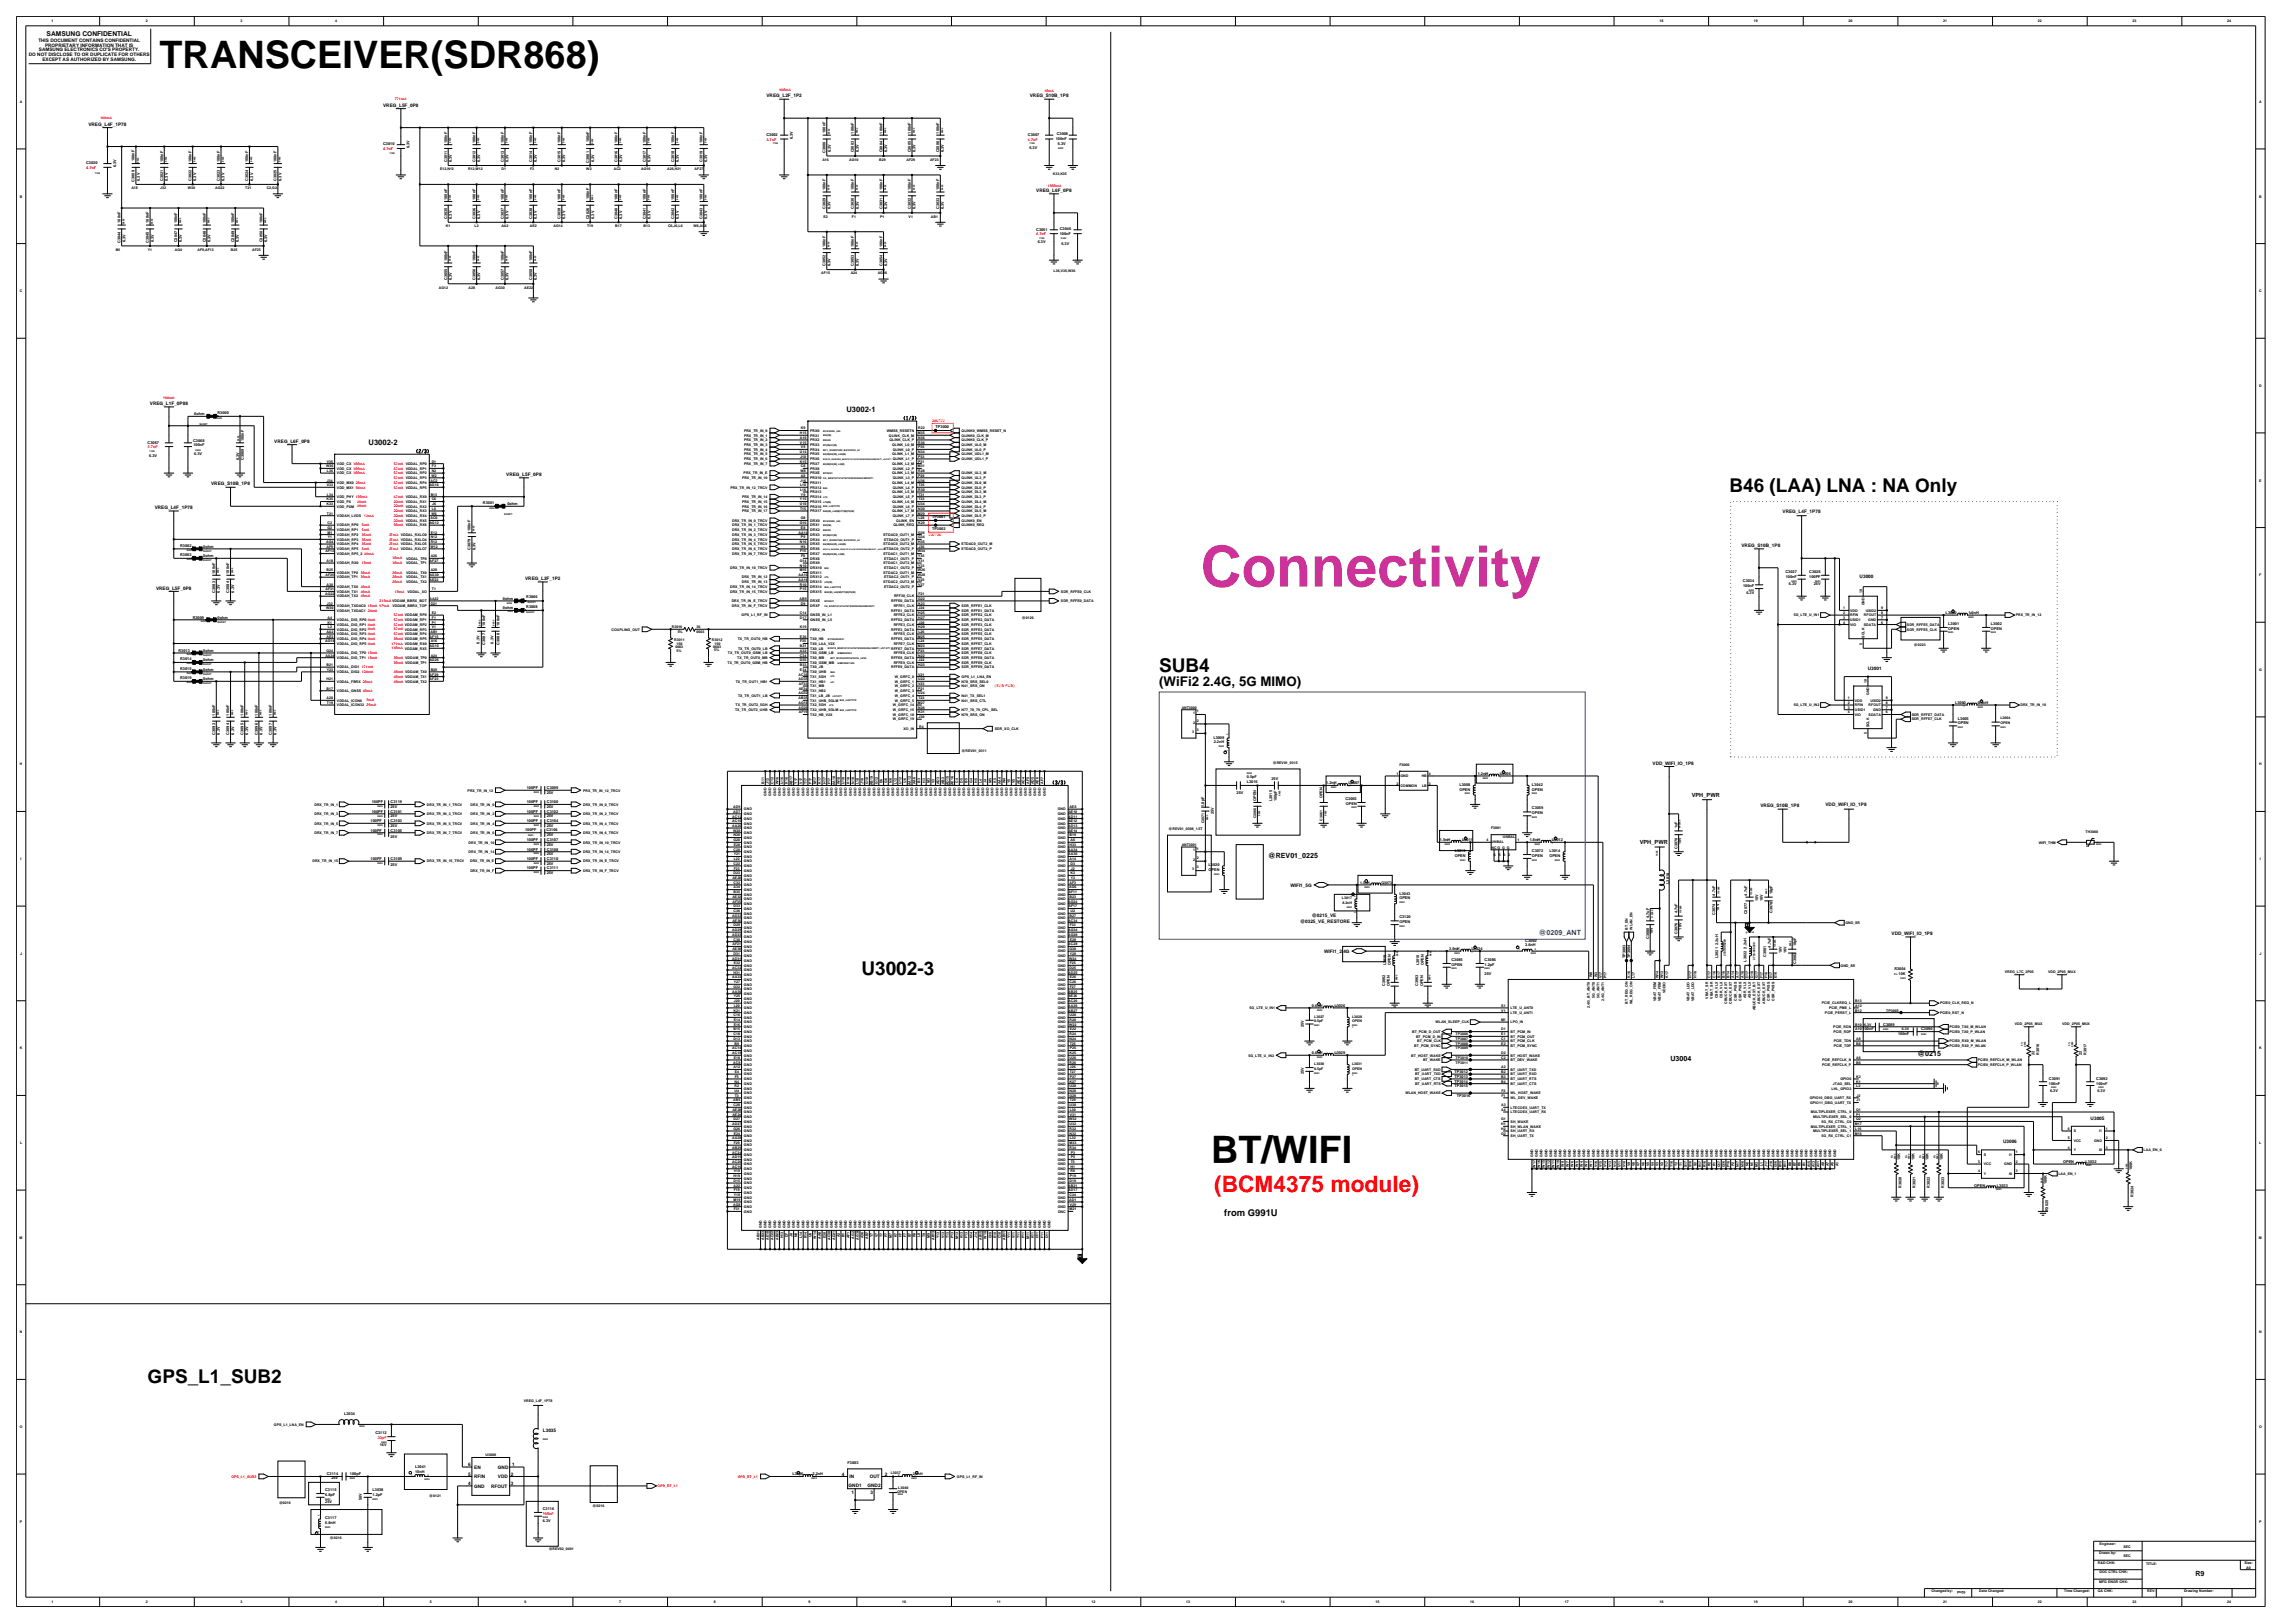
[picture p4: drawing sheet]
<svg xmlns="http://www.w3.org/2000/svg" width="420mm" height="297mm" viewBox="0 0 420 297" stroke-linecap="round" stroke-linejoin="round" font-family="sans-serif">
<defs><g id="words">
<text font-size="10.4" fill="#cc3299" x="219.7" y="107.4">Connectivity</text>
<g font-size="6.9">
<text x="29.2" y="12.5">TRANSCEIVER(SDR868)</text>
<text x="221.7" y="212.8">BT/WIFI</text>
</g>
<text font-size="4.2" fill="#f00" x="222.2" y="218.2">(BCM4375 module)</text>
<g font-size="3.5">
<text x="316.5" y="90">B46 (LAA) LNA : NA Only</text>
<text x="212.1" y="122.9">SUB4</text>
<text x="157.6" y="178.3">U3002-3</text>
<text x="27" y="253.1">GPS_L1_SUB2</text>
</g>
<text font-size="2.4" x="212.1" y="125.5">(WiFi2 2.4G, 5G MIMO)</text>
<text font-size="1.7" x="224" y="222.5">from G991U</text>
<g font-size="1.4">
<text x="154.9" y="75.4">U3002-1</text>
<text x="67.4" y="81.4">U3002-2</text>
</g>
<g font-size="1.3">
<text x="232.1" y="156.9">@REV01_0225</text>
<text x="305.7" y="194.2">U3004</text>
<text x="350.9" y="193.3">@0215</text>
<text x="401.8" y="288.4">R9</text>
</g>
<text font-size="1.3" fill="#00f" x="281.6" y="171">@0209_ANT</text>
<text font-size="1.2" x="8.5" y="6.6">SAMSUNG CONFIDENTIAL</text>
<g font-size="1">
<text x="309.6" y="145.8">VPH_PWR</text>
<text x="300.1" y="154.5">VPH_PWR</text>
</g>
<g font-size=".9">
<text x="5.3" y="10.2">DO NOT DISCLOSE TO OR DUPLICATE FOR OTHERS</text>
<text x="7" y="7.6">THIS DOCUMENT CONTAINS CONFIDENTIAL</text>
<text x="7.1" y="9.4">SAMSUNG ELECTRONICS CO'S PROPERTY.</text>
<text x="7.8" y="11.1">EXCEPT AS AUTHORIZED BY SAMSUNG.</text>
<text x="8.2" y="8.5">PROPRIETARY INFORMATION THAT IS</text>
<text x="140.3" y="17.8">VREG_L2F_1P2</text>
<text x="188.5" y="17.8">VREG_S10B_1P8</text>
<text x="16.2" y="23">VREG_L4F_1P78</text>
<text x="70.1" y="19.6">VREG_L5F_0P8</text>
<text x="189.6" y="35.1">VREG_L6F_0P8</text>
<text x="27.4" y="74.1">VREG_L1F_0P88</text>
<text x="50.2" y="81">VREG_L6F_0P8</text>
<text x="38.6" y="88.8">VREG_S10B_1P8</text>
<text x="92.6" y="87.1">VREG_L5F_0P8</text>
<text x="28.3" y="93.2">VREG_L4F_1P78</text>
<text x="326.2" y="93.8">VREG_L4F_1P78</text>
<text x="318.7" y="100.1">VREG_S10B_1P8</text>
<text x="28.6" y="107.9">VREG_L5F_0P8</text>
<text x="96.1" y="106.1">VREG_L2F_1P2</text>
<text x="340.3" y="105.7">U3000</text>
<text x="341.8" y="122.6">U3001</text>
<text x="302.4" y="139.9">VDD_WIFI_IO_1P8</text>
<text x="322.2" y="147.7">VREG_S10B_1P8</text>
<text x="334.1" y="147.5">VDD_WIFI_IO_1P8</text>
<text x="236.1" y="162.2">WIFI1_5G</text>
<text x="240.1" y="167.8">@0215_VE</text>
<text x="237.9" y="168.8">@0325_VE_RESTORE</text>
<text x="346.2" y="171.1">VDD_WIFI_IO_1P8</text>
<text x="242.3" y="174.4">WIFI1_2.4G</text>
<text x="366.6" y="209.1">U3006</text>
<text x="382.6" y="205">U3005</text>
<text x="99.3" y="262">L3035</text>
<text x="85.7" y="268.3">6</text>
<text x="86.8" y="268.8">EN</text>
<text x="91.1" y="268.8">GND</text>
<text x="93.7" y="268.3">1</text>
<text x="154.1" y="270">4</text>
<text x="161.9" y="270">2</text>
<text x="85.7" y="271.8">4</text>
<text x="85.7" y="270">5</text>
<text x="86.8" y="272.2">GND</text>
<text x="86.8" y="270.5">RFIN</text>
<text x="89.9" y="272.2">RFOUT</text>
<text x="91.1" y="270.5">VDD</text>
<text x="93.5" y="270">2</text>
<text x="93.5" y="271.8">3</text>
<text x="155.3" y="272.1">GND1</text>
<text x="155.5" y="270.5">IN</text>
<text x="155.8" y="273.5">1</text>
<text x="158.8" y="272.1">GND2</text>
<text x="159.2" y="270.5">OUT</text>
<text x="159.3" y="273.5">3</text>
</g>
<g font-size=".7">
<text x="9.4" y="4.1">1</text>
<text x="26.7" y="4.1">2</text>
<text x="44" y="4.1">3</text>
<text x="61.4" y="4.1">4</text>
<text x="303.7" y="4.1">18</text>
<text x="321" y="4.1">19</text>
<text x="338.3" y="4.1">20</text>
<text x="355.6" y="4.1">21</text>
<text x="372.9" y="4.1">22</text>
<text x="390.3" y="4.1">23</text>
<text x="407.6" y="4.1">24</text>
<text x="3.6" y="18.8">A</text>
<text x="413.4" y="18.8">A</text>
<text x="24.6" y="29.5" transform="rotate(-90 24.6 29.5)">100nF</text>
<text x="29.8" y="29.6" transform="rotate(-90 29.8 29.6)">100nF</text>
<text x="35" y="29.6" transform="rotate(-90 35 29.6)">100nF</text>
<text x="40.2" y="29.6" transform="rotate(-90 40.2 29.6)">100nF</text>
<text x="45.4" y="29.6" transform="rotate(-90 45.4 29.6)">100nF</text>
<text x="50.6" y="29.6" transform="rotate(-90 50.6 29.6)">100nF</text>
<text x="70.1" y="26.6">C3010</text>
<text x="74.9" y="27.2" transform="rotate(-90 74.9 27.2)">6.3V</text>
<text x="81.8" y="29.6" transform="rotate(-90 81.8 29.6)">C3011</text>
<text x="81.8" y="26.2" transform="rotate(-90 81.8 26.2)">100nF</text>
<text x="82.7" y="29.6" transform="rotate(-90 82.7 29.6)">6.3V</text>
<text x="87" y="29.6" transform="rotate(-90 87 29.6)">C3012</text>
<text x="87" y="26.2" transform="rotate(-90 87 26.2)">100nF</text>
<text x="87.9" y="29.6" transform="rotate(-90 87.9 29.6)">6.3V</text>
<text x="92.2" y="29.6" transform="rotate(-90 92.2 29.6)">C3013</text>
<text x="92.2" y="26.2" transform="rotate(-90 92.2 26.2)">100nF</text>
<text x="93.1" y="29.6" transform="rotate(-90 93.1 29.6)">6.3V</text>
<text x="97.4" y="29.6" transform="rotate(-90 97.4 29.6)">C3014</text>
<text x="97.4" y="26.2" transform="rotate(-90 97.4 26.2)">100nF</text>
<text x="98.3" y="29.6" transform="rotate(-90 98.3 29.6)">6.3V</text>
<text x="102.6" y="29.6" transform="rotate(-90 102.6 29.6)">C3015</text>
<text x="102.6" y="26.2" transform="rotate(-90 102.6 26.2)">100nF</text>
<text x="103.5" y="29.6" transform="rotate(-90 103.5 29.6)">6.3V</text>
<text x="107.8" y="29.8" transform="rotate(-90 107.8 29.8)">C3001</text>
<text x="107.8" y="26" transform="rotate(-90 107.8 26)">100nF</text>
<text x="108.7" y="29.6" transform="rotate(-90 108.7 29.6)">6.3V</text>
<text x="113" y="29.6" transform="rotate(-90 113 29.6)">C3016</text>
<text x="113" y="26.2" transform="rotate(-90 113 26.2)">100nF</text>
<text x="113.9" y="29.6" transform="rotate(-90 113.9 29.6)">6.3V</text>
<text x="118.2" y="29.6" transform="rotate(-90 118.2 29.6)">C3017</text>
<text x="118.2" y="26.2" transform="rotate(-90 118.2 26.2)">100nF</text>
<text x="119" y="29.6" transform="rotate(-90 119 29.6)">6.3V</text>
<text x="123.4" y="29.6" transform="rotate(-90 123.4 29.6)">C3018</text>
<text x="123.4" y="26.2" transform="rotate(-90 123.4 26.2)">100nF</text>
<text x="124.2" y="29.6" transform="rotate(-90 124.2 29.6)">6.3V</text>
<text x="128.6" y="29.6" transform="rotate(-90 128.6 29.6)">C3019</text>
<text x="128.6" y="26.2" transform="rotate(-90 128.6 26.2)">100nF</text>
<text x="129.4" y="29.6" transform="rotate(-90 129.4 29.6)">6.3V</text>
<text x="140.3" y="24.9">C3002</text>
<text x="145.1" y="25.4" transform="rotate(-90 145.1 25.4)">6.3V</text>
<text x="150.5" y="29.4">A16</text>
<text x="151.1" y="28" transform="rotate(-90 151.1 28)">C3000</text>
<text x="151.1" y="24.3" transform="rotate(-90 151.1 24.3)">100nF</text>
<text x="152" y="27.9" transform="rotate(-90 152 27.9)">6.3V</text>
<text x="155.4" y="29.4">AG10</text>
<text x="156.3" y="27.9" transform="rotate(-90 156.3 27.9)">C3003</text>
<text x="156.3" y="24.4" transform="rotate(-90 156.3 24.4)">100nF</text>
<text x="157.1" y="27.9" transform="rotate(-90 157.1 27.9)">6.3V</text>
<text x="160.9" y="29.4">B29</text>
<text x="161.5" y="27.9" transform="rotate(-90 161.5 27.9)">C3004</text>
<text x="161.5" y="24.4" transform="rotate(-90 161.5 24.4)">100nF</text>
<text x="162.3" y="27.9" transform="rotate(-90 162.3 27.9)">6.3V</text>
<text x="165.9" y="29.4">AF29</text>
<text x="166.7" y="27.9" transform="rotate(-90 166.7 27.9)">C3005</text>
<text x="166.7" y="24.4" transform="rotate(-90 166.7 24.4)">100nF</text>
<text x="167.6" y="27.9" transform="rotate(-90 167.6 27.9)">6.3V</text>
<text x="170.2" y="29.4">AF23</text>
<text x="171.9" y="27.9" transform="rotate(-90 171.9 27.9)">C3006</text>
<text x="171.9" y="24.4" transform="rotate(-90 171.9 24.4)">100nF</text>
<text x="172.7" y="27.9" transform="rotate(-90 172.7 27.9)">6.3V</text>
<text x="188.1" y="24.9">C3007</text>
<text x="188.4" y="27.3">6.3V</text>
<text x="193.2" y="25.6">100nF</text>
<text x="193.4" y="24.7">C3008</text>
<text x="193.6" y="26.5">6.3V</text>
<text x="15.8" y="30.1">C3020</text>
<text x="21.2" y="30.6" transform="rotate(-90 21.2 30.6)">6.3V</text>
<text x="24" y="34.6">A18</text>
<text x="24.6" y="33.2" transform="rotate(-90 24.6 33.2)">C3009</text>
<text x="25.6" y="33.1" transform="rotate(-90 25.6 33.1)">6.3V</text>
<text x="29.3" y="34.6">J32</text>
<text x="29.8" y="33.1" transform="rotate(-90 29.8 33.1)">C3021</text>
<text x="30.7" y="33.1" transform="rotate(-90 30.7 33.1)">6.3V</text>
<text x="34.4" y="34.6">W30</text>
<text x="35" y="33.1" transform="rotate(-90 35 33.1)">C3022</text>
<text x="35.9" y="33.1" transform="rotate(-90 35.9 33.1)">6.3V</text>
<text x="39.4" y="34.6">AG22</text>
<text x="40.2" y="33.1" transform="rotate(-90 40.2 33.1)">C3023</text>
<text x="41.1" y="33.1" transform="rotate(-90 41.1 33.1)">6.3V</text>
<text x="44.9" y="34.6">T21</text>
<text x="45.4" y="33.1" transform="rotate(-90 45.4 33.1)">C3024</text>
<text x="46.3" y="33.1" transform="rotate(-90 46.3 33.1)">6.3V</text>
<text x="48.8" y="34.6">C2,G2</text>
<text x="50.6" y="33.1" transform="rotate(-90 50.6 33.1)">C3025</text>
<text x="51.5" y="33.1" transform="rotate(-90 51.5 33.1)">6.3V</text>
<text x="80.5" y="31.2">E12,N12</text>
<text x="85.7" y="31.2">R12,W12</text>
<text x="91.8" y="31.2">D1</text>
<text x="97" y="31.2">F3</text>
<text x="101.5" y="31.2">N2</text>
<text x="107.3" y="31.2">W2</text>
<text x="112.3" y="31.2">AC2</text>
<text x="117.3" y="31.2">AG16</text>
<text x="122.1" y="31.2">A26,H21</text>
<text x="127.1" y="31.2">AF27</text>
<text x="151.1" y="34.8" transform="rotate(-90 151.1 34.8)">100nF</text>
<text x="156.3" y="34.8" transform="rotate(-90 156.3 34.8)">100nF</text>
<text x="161.5" y="34.8" transform="rotate(-90 161.5 34.8)">100nF</text>
<text x="166.7" y="34.8" transform="rotate(-90 166.7 34.8)">100nF</text>
<text x="171.9" y="34.8" transform="rotate(-90 171.9 34.8)">100nF</text>
<text x="192.7" y="32">K33,K35</text>
<text x="3.6" y="36.1">B</text>
<text x="22" y="40.8" transform="rotate(-90 22 40.8)">100nF</text>
<text x="27.3" y="40.8" transform="rotate(-90 27.3 40.8)">100nF</text>
<text x="32.4" y="40.9" transform="rotate(-90 32.4 40.9)">100nF</text>
<text x="37.6" y="40.9" transform="rotate(-90 37.6 40.9)">100nF</text>
<text x="42.8" y="40.9" transform="rotate(-90 42.8 40.9)">100nF</text>
<text x="48" y="40.9" transform="rotate(-90 48 40.9)">100nF</text>
<text x="81.6" y="41.6">K1</text>
<text x="81.8" y="40" transform="rotate(-90 81.8 40)">C3035</text>
<text x="81.8" y="36.6" transform="rotate(-90 81.8 36.6)">100nF</text>
<text x="82.7" y="40" transform="rotate(-90 82.7 40)">6.3V</text>
<text x="86.8" y="41.6">L2</text>
<text x="87" y="40" transform="rotate(-90 87 40)">C3036</text>
<text x="87" y="36.6" transform="rotate(-90 87 36.6)">100nF</text>
<text x="87.9" y="40" transform="rotate(-90 87.9 40)">6.3V</text>
<text x="91.8" y="41.6">AA2</text>
<text x="92.2" y="40" transform="rotate(-90 92.2 40)">C3037</text>
<text x="92.2" y="36.6" transform="rotate(-90 92.2 36.6)">100nF</text>
<text x="93.1" y="40" transform="rotate(-90 93.1 40)">6.3V</text>
<text x="97" y="41.6">AE2</text>
<text x="97.4" y="40" transform="rotate(-90 97.4 40)">C3038</text>
<text x="97.4" y="36.6" transform="rotate(-90 97.4 36.6)">100nF</text>
<text x="98.3" y="40" transform="rotate(-90 98.3 40)">6.3V</text>
<text x="101.3" y="41.6">AG14</text>
<text x="102.6" y="40" transform="rotate(-90 102.6 40)">C3039</text>
<text x="102.6" y="36.6" transform="rotate(-90 102.6 36.6)">100nF</text>
<text x="103.5" y="40" transform="rotate(-90 103.5 40)">6.3V</text>
<text x="107.4" y="41.6">T19</text>
<text x="107.8" y="40.1" transform="rotate(-90 107.8 40.1)">C3026</text>
<text x="107.8" y="36.4" transform="rotate(-90 107.8 36.4)">100nF</text>
<text x="108.7" y="40" transform="rotate(-90 108.7 40)">6.3V</text>
<text x="112.6" y="41.6">B17</text>
<text x="113" y="40" transform="rotate(-90 113 40)">C3040</text>
<text x="113" y="36.6" transform="rotate(-90 113 36.6)">100nF</text>
<text x="113.9" y="40" transform="rotate(-90 113.9 40)">6.3V</text>
<text x="117.8" y="41.6">B13</text>
<text x="118.2" y="40" transform="rotate(-90 118.2 40)">C3041</text>
<text x="118.2" y="36.6" transform="rotate(-90 118.2 36.6)">100nF</text>
<text x="119" y="40" transform="rotate(-90 119 40)">6.3V</text>
<text x="122.3" y="41.6">C6,J6,L6</text>
<text x="123.4" y="40" transform="rotate(-90 123.4 40)">C3042</text>
<text x="123.4" y="36.6" transform="rotate(-90 123.4 36.6)">100nF</text>
<text x="124.2" y="40" transform="rotate(-90 124.2 40)">6.3V</text>
<text x="126.9" y="41.6">W6,AC6</text>
<text x="128.6" y="40" transform="rotate(-90 128.6 40)">C3043</text>
<text x="128.6" y="36.6" transform="rotate(-90 128.6 36.6)">100nF</text>
<text x="129.4" y="40" transform="rotate(-90 129.4 40)">6.3V</text>
<text x="150.7" y="39.8">E2</text>
<text x="151.1" y="38.3" transform="rotate(-90 151.1 38.3)">C3029</text>
<text x="152" y="38.3" transform="rotate(-90 152 38.3)">6.3V</text>
<text x="155.9" y="39.8">F1</text>
<text x="156.3" y="38.3" transform="rotate(-90 156.3 38.3)">C3030</text>
<text x="157.1" y="38.3" transform="rotate(-90 157.1 38.3)">6.3V</text>
<text x="161.1" y="39.8">P1</text>
<text x="161.5" y="38.3" transform="rotate(-90 161.5 38.3)">C3031</text>
<text x="162.3" y="38.3" transform="rotate(-90 162.3 38.3)">6.3V</text>
<text x="166.3" y="39.8">V1</text>
<text x="166.7" y="38.3" transform="rotate(-90 166.7 38.3)">C3032</text>
<text x="167.6" y="38.3" transform="rotate(-90 167.6 38.3)">6.3V</text>
<text x="170.4" y="39.8">AB1</text>
<text x="171.9" y="38.3" transform="rotate(-90 171.9 38.3)">C3033</text>
<text x="172.7" y="38.3" transform="rotate(-90 172.7 38.3)">6.3V</text>
<text x="413.4" y="36.1">B</text>
<text x="21.2" y="45.9">M1</text>
<text x="22" y="44.5" transform="rotate(-90 22 44.5)">C3044</text>
<text x="23" y="44.3" transform="rotate(-90 23 44.3)">6.3V</text>
<text x="27.1" y="45.9">Y1</text>
<text x="27.3" y="44.5" transform="rotate(-90 27.3 44.5)">C3045</text>
<text x="28.2" y="44.3" transform="rotate(-90 28.2 44.3)">6.3V</text>
<text x="32" y="45.9">AG4</text>
<text x="32.4" y="44.3" transform="rotate(-90 32.4 44.3)">C3047</text>
<text x="33.3" y="44.3" transform="rotate(-90 33.3 44.3)">6.3V</text>
<text x="36.1" y="45.9">AF9,AF13</text>
<text x="37.6" y="44.3" transform="rotate(-90 37.6 44.3)">C3048</text>
<text x="38.5" y="44.3" transform="rotate(-90 38.5 44.3)">6.3V</text>
<text x="42.2" y="45.9">B25</text>
<text x="42.8" y="44.3" transform="rotate(-90 42.8 44.3)">C3049</text>
<text x="43.7" y="44.3" transform="rotate(-90 43.7 44.3)">6.3V</text>
<text x="46.2" y="45.9">AF25</text>
<text x="48" y="44.3" transform="rotate(-90 48 44.3)">C3050</text>
<text x="48.9" y="44.3" transform="rotate(-90 48.9 44.3)">6.3V</text>
<text x="81.8" y="47.8" transform="rotate(-90 81.8 47.8)">100nF</text>
<text x="87" y="47.8" transform="rotate(-90 87 47.8)">100nF</text>
<text x="92.2" y="47.8" transform="rotate(-90 92.2 47.8)">100nF</text>
<text x="97.4" y="47.8" transform="rotate(-90 97.4 47.8)">100nF</text>
<text x="151.1" y="45.2" transform="rotate(-90 151.1 45.2)">100nF</text>
<text x="156.3" y="45.2" transform="rotate(-90 156.3 45.2)">100nF</text>
<text x="161.5" y="45.2" transform="rotate(-90 161.5 45.2)">100nF</text>
<text x="189.6" y="42.2">C3051</text>
<text x="189.9" y="44.4">6.3V</text>
<text x="194" y="42.9">100nF</text>
<text x="194" y="42">C3046</text>
<text x="194.2" y="44.8">6.3V</text>
<text x="3.6" y="53.5">C</text>
<text x="80.3" y="52.8">AG12</text>
<text x="81.8" y="51.3" transform="rotate(-90 81.8 51.3)">C3055</text>
<text x="82.7" y="51.3" transform="rotate(-90 82.7 51.3)">6.3V</text>
<text x="85.8" y="52.8">A28</text>
<text x="87" y="51.3" transform="rotate(-90 87 51.3)">C3056</text>
<text x="87.9" y="51.3" transform="rotate(-90 87.9 51.3)">6.3V</text>
<text x="90.7" y="52.8">AG30</text>
<text x="92.2" y="51.3" transform="rotate(-90 92.2 51.3)">C3057</text>
<text x="93.1" y="51.3" transform="rotate(-90 93.1 51.3)">6.3V</text>
<text x="95.9" y="52.8">AE22</text>
<text x="97.4" y="51.3" transform="rotate(-90 97.4 51.3)">C3058</text>
<text x="98.3" y="51.3" transform="rotate(-90 98.3 51.3)">6.3V</text>
<text x="150.3" y="50.2">AF15</text>
<text x="151.1" y="48.7" transform="rotate(-90 151.1 48.7)">C3052</text>
<text x="152" y="48.7" transform="rotate(-90 152 48.7)">6.3V</text>
<text x="155.7" y="50.2">A24</text>
<text x="156.3" y="48.7" transform="rotate(-90 156.3 48.7)">C3053</text>
<text x="157.1" y="48.7" transform="rotate(-90 157.1 48.7)">6.3V</text>
<text x="160.6" y="50.2">AG26</text>
<text x="161.5" y="48.7" transform="rotate(-90 161.5 48.7)">C3054</text>
<text x="162.3" y="48.7" transform="rotate(-90 162.3 48.7)">6.3V</text>
<text x="192.8" y="49.8">L36,V35,W36</text>
<text x="413.4" y="53.5">C</text>
<text x="413.4" y="70.8">D</text>
<text x="35.5" y="76">0ohm</text>
<text x="39.8" y="75.8">R3000</text>
<text x="165.4" y="76.8">(1/3)</text>
<text x="27" y="81.2">C3067</text>
<text x="27.3" y="83.6">6.3V</text>
<text x="35.4" y="80.8">C3068</text>
<text x="35.4" y="81.7">100nF</text>
<text x="35.5" y="83.2">6.3V</text>
<text x="44.6" y="80.7" transform="rotate(-90 44.6 80.7)">100nF</text>
<text x="76.2" y="82.9">(2/3)</text>
<text x="136.2" y="79.9">PRX_TR_IN_1</text>
<text x="136.2" y="80.7">PRX_TR_IN_2</text>
<text x="136.2" y="83.3">PRX_TR_IN_5</text>
<text x="136.2" y="79">PRX_TR_IN_0</text>
<text x="136.2" y="81.6">PRX_TR_IN_3</text>
<text x="136.2" y="82.5">PRX_TR_IN_4</text>
<text x="146.4" y="82.9">U14</text>
<text x="146.4" y="79.5">H15</text>
<text x="146.4" y="80.3">A10</text>
<text x="146.4" y="81.2">V15</text>
<text x="146.4" y="83.8">J10</text>
<text x="146.6" y="78.6">K9</text>
<text x="146.6" y="82">V9</text>
<text x="148.3" y="81.6">PRX3</text>
<text x="148.3" y="82.5">PRX4</text>
<text x="148.3" y="83.3">PRX5</text>
<text x="148.3" y="79">PRX0</text>
<text x="148.3" y="79.9">PRX1</text>
<text x="148.3" y="80.7">PRX2</text>
<text x="162.3" y="79">WMSS_RESETN</text>
<text x="162.7" y="79.9">QLINK_CLK_M</text>
<text x="162.8" y="80.7">QLINK_CLK_P</text>
<text x="163.3" y="81.6">QLINK_L0_M</text>
<text x="163.3" y="83.3">QLINK_L1_M</text>
<text x="163.4" y="82.5">QLINK_L0_P</text>
<text x="168" y="79.5">M35</text>
<text x="168" y="78.6">R22</text>
<text x="168" y="81.2">R36</text>
<text x="168" y="82.9">N34</text>
<text x="168" y="80.3">N36</text>
<text x="168" y="83.8">P33</text>
<text x="168" y="82">P35</text>
<text x="171.2" y="78.4">TP3000</text>
<text x="176" y="79">QLINK0_WMSS_RESET_N</text>
<text x="176" y="79.9">QLINK0_CLK_M</text>
<text x="176" y="80.7">QLINK0_CLK_P</text>
<text x="176" y="82.5">QLINK_UL0_P</text>
<text x="176" y="81.6">QLINK_UL0_M</text>
<text x="176" y="83.3">QLINK_UDL1_M</text>
<text x="43.8" y="84.2" transform="rotate(-90 43.8 84.2)">6.3V</text>
<text x="44.6" y="84.2" transform="rotate(-90 44.6 84.2)">C3069</text>
<text x="59.7" y="85.5">W36</text>
<text x="59.8" y="89">V33</text>
<text x="59.8" y="84.6">V35</text>
<text x="59.8" y="86.4">L36</text>
<text x="59.8" y="88.1">J34</text>
<text x="61.7" y="85.9">VDD_CX 350mA</text>
<text x="61.7" y="89.4">VDD_MX1</text>
<text x="61.7" y="85.1">VDD_CX 350mA</text>
<text x="61.7" y="86.8">VDD_CX 350mA</text>
<text x="61.7" y="88.5">VDD_MX0</text>
<text x="78.6" y="89">AG16</text>
<text x="78.8" y="88.1">AC2</text>
<text x="78.9" y="87.2">W2</text>
<text x="79" y="86.4">N2</text>
<text x="79" y="84.6">D1</text>
<text x="79" y="85.5">F3</text>
<text x="133.7" y="89.4">PRX_TR_IN_12_TRCV</text>
<text x="135.8" y="87.7">PRX_TR_IN_10</text>
<text x="136.1" y="86.8">PRX_TR_IN_E</text>
<text x="136.2" y="85.1">PRX_TR_IN_7</text>
<text x="136.2" y="84.2">PRX_TR_IN_6</text>
<text x="146.4" y="84.6">K15</text>
<text x="146.4" y="89">L10</text>
<text x="146.4" y="89.8">L16</text>
<text x="146.4" y="88.1">J16</text>
<text x="146.5" y="86.4">W8</text>
<text x="146.6" y="85.5">C8</text>
<text x="146.6" y="87.2">A8</text>
<text x="148.3" y="86.8">PRXE</text>
<text x="148.3" y="89.4">PRX12</text>
<text x="148.3" y="88.5">PRX11</text>
<text x="148.3" y="85.1">PRX7</text>
<text x="148.3" y="84.2">PRX6</text>
<text x="148.3" y="85.9">PRX8</text>
<text x="148.3" y="87.7">PRX10</text>
<text x="163.3" y="88.5">QLINK_L4_M</text>
<text x="163.3" y="86.8">QLINK_L3_M</text>
<text x="163.3" y="85.1">QLINK_L2_M</text>
<text x="163.4" y="89.4">QLINK_L4_P</text>
<text x="163.4" y="87.7">QLINK_L3_P</text>
<text x="163.4" y="84.2">QLINK_L1_P</text>
<text x="163.4" y="85.9">QLINK_L2_P</text>
<text x="168" y="85.5">M31</text>
<text x="168" y="88.1">U36</text>
<text x="168" y="86.4">R28</text>
<text x="168" y="89.8">R30</text>
<text x="168" y="87.2">P29</text>
<text x="168" y="84.6">P31</text>
<text x="168.1" y="89">T35</text>
<text x="176" y="84.2">QLINK_UDL1_P</text>
<text x="176" y="87.7">QLINK_UL3_P</text>
<text x="176" y="86.8">QLINK_UL3_M</text>
<text x="176" y="89.4">QLINK_DL0_P</text>
<text x="176" y="88.5">QLINK_DL0_M</text>
<text x="413.4" y="88.1">E</text>
<text x="59.8" y="92.4">K33</text>
<text x="59.8" y="91.6">K35</text>
<text x="59.8" y="94.2">T21</text>
<text x="59.8" y="90.7">L34</text>
<text x="60" y="95.9">C2</text>
<text x="61.7" y="94.6">VDDAH_LVDS</text>
<text x="61.7" y="91.1">VDD_PHY 100mA</text>
<text x="61.7" y="92.9">VDD_PXM</text>
<text x="61.7" y="92">VDD_PX</text>
<text x="78.6" y="95.9">AG12</text>
<text x="78.8" y="95">AC6</text>
<text x="78.8" y="90.7">B13</text>
<text x="78.9" y="94.2">W6</text>
<text x="79" y="91.6">C6</text>
<text x="79" y="93.3">L6</text>
<text x="79.1" y="92.4">J6</text>
<text x="88.4" y="92.3">R3001</text>
<text x="92.9" y="92.4">0ohm</text>
<text x="134" y="95.5">DRX_TR_IN_0_TRCV</text>
<text x="135.8" y="92">PRX_TR_IN_15</text>
<text x="135.8" y="91.1">PRX_TR_IN_14</text>
<text x="135.8" y="93.7">PRX_TR_IN_17</text>
<text x="135.8" y="92.9">PRX_TR_IN_16</text>
<text x="146.4" y="95.9">G16</text>
<text x="146.4" y="92.4">U10</text>
<text x="146.4" y="91.6">Y15</text>
<text x="146.4" y="93.3">T15</text>
<text x="146.5" y="95">G8</text>
<text x="146.6" y="90.7">Y9</text>
<text x="148.3" y="92">PRX15</text>
<text x="148.3" y="91.1">PRX14</text>
<text x="148.3" y="92.9">PRX16</text>
<text x="148.3" y="93.7">PRX17</text>
<text x="148.3" y="90.3">PRX13</text>
<text x="148.3" y="95.5">DRX0</text>
<text x="163.3" y="92">QLINK_L6_M</text>
<text x="163.3" y="90.3">QLINK_L5_M</text>
<text x="163.3" y="93.7">QLINK_L7_M</text>
<text x="163.4" y="92.9">QLINK_L6_P</text>
<text x="163.4" y="91.1">QLINK_L5_P</text>
<text x="163.4" y="94.6">QLINK_L7_P</text>
<text x="164" y="95.5">QLINK_EN</text>
<text x="168" y="94.2">M29</text>
<text x="168" y="92.4">U34</text>
<text x="168" y="93.3">N30</text>
<text x="168" y="95.9">K29</text>
<text x="168.1" y="91.6">T33</text>
<text x="168.1" y="90.7">T31</text>
<text x="168.1" y="95">L28</text>
<text x="170.6" y="94.8">TP3001</text>
<text x="176" y="94.6">QLINK_DL5_P</text>
<text x="176" y="93.7">QLINK_DL5_M</text>
<text x="176" y="95.5">QLINK0_EN</text>
<text x="176" y="91.1">QLINK_DL3_P</text>
<text x="176" y="90.3">QLINK_DL3_M</text>
<text x="176" y="92.9">QLINK_DL4_P</text>
<text x="176" y="92">QLINK_DL4_M</text>
<text x="33" y="100.1">R3002</text>
<text x="33" y="101.8">R3003</text>
<text x="37.2" y="100.2">0ohm</text>
<text x="37.2" y="101.9">0ohm</text>
<text x="59.6" y="101.1">AF13</text>
<text x="59.7" y="99.4">AG4</text>
<text x="59.8" y="100.2">AF9</text>
<text x="59.9" y="97.6">M1</text>
<text x="59.9" y="96.8">G2</text>
<text x="60" y="98.5">Y1</text>
<text x="61.7" y="98.9">VDDAH_RP3</text>
<text x="61.7" y="98.1">VDDAH_RP2</text>
<text x="61.7" y="97.2">VDDAH_RP1</text>
<text x="61.7" y="99.8">VDDAH_RP4</text>
<text x="61.7" y="96.3">VDDAH_RP0</text>
<text x="61.7" y="100.7">VDDAH_RP5</text>
<text x="61.7" y="101.5">VDDAH_RP5_2</text>
<text x="78.8" y="100.2">W12</text>
<text x="78.8" y="98.5">N12</text>
<text x="78.8" y="99.4">R12</text>
<text x="78.8" y="102">A26</text>
<text x="78.8" y="97.6">E12</text>
<text x="86.1" y="100.6" transform="rotate(-90 86.1 100.6)">C3079</text>
<text x="86.1" y="97.2" transform="rotate(-90 86.1 97.2)">100nF</text>
<text x="87" y="100.6" transform="rotate(-90 87 100.6)">6.3V</text>
<text x="134" y="96.3">DRX_TR_IN_1_TRCV</text>
<text x="134" y="100.7">DRX_TR_IN_6_TRCV</text>
<text x="134" y="98.9">DRX_TR_IN_4_TRCV</text>
<text x="134" y="97.2">DRX_TR_IN_2_TRCV</text>
<text x="134" y="101.5">DRX_TR_IN_7_TRCV</text>
<text x="134" y="99.8">DRX_TR_IN_5_TRCV</text>
<text x="134" y="98.1">DRX_TR_IN_3_TRCV</text>
<text x="146.2" y="97.6">AA14</text>
<text x="146.4" y="99.4">N16</text>
<text x="146.4" y="101.1">F15</text>
<text x="146.6" y="100.2">H9</text>
<text x="146.6" y="98.5">P9</text>
<text x="146.6" y="96.8">E8</text>
<text x="146.6" y="102">F9</text>
<text x="148.3" y="98.9">DRX4</text>
<text x="148.3" y="99.8">DRX5</text>
<text x="148.3" y="100.7">DRX6</text>
<text x="148.3" y="96.3">DRX1</text>
<text x="148.3" y="97.2">DRX2</text>
<text x="148.3" y="101.5">DRX7</text>
<text x="148.3" y="98.1">DRX3</text>
<text x="161.7" y="101.5">ETDAC1_OUT1_M</text>
<text x="161.7" y="99.8">ETDAC0_OUT2_M</text>
<text x="161.7" y="98.1">ETDAC0_OUT1_M</text>
<text x="161.8" y="100.7">ETDAC0_OUT2_P</text>
<text x="161.8" y="98.9">ETDAC0_OUT1_P</text>
<text x="163.5" y="96.3">QLINK_REQ</text>
<text x="168" y="101.1">W34</text>
<text x="168" y="98.5">G34</text>
<text x="168" y="97.6">G36</text>
<text x="168" y="99.4">H35</text>
<text x="168" y="102">Y35</text>
<text x="168.1" y="100.2">J36</text>
<text x="170.6" y="97">TP3002</text>
<text x="176" y="96.3">QLINK0_REQ</text>
<text x="176" y="100.7">ETDAC0_OUT2_P</text>
<text x="176" y="99.8">ETDAC0_OUT2_M</text>
<text x="39.4" y="105" transform="rotate(-90 39.4 105)">100nF</text>
<text x="42" y="105" transform="rotate(-90 42 105)">100nF</text>
<text x="59.6" y="105.4">AF25</text>
<text x="59.8" y="104.6">B25</text>
<text x="59.8" y="102.8">A18</text>
<text x="59.8" y="107.2">A30</text>
<text x="61.7" y="105">VDDAH_TP0</text>
<text x="61.7" y="105.9">VDDAH_TP1</text>
<text x="61.7" y="103.3">VDDAH_RX0</text>
<text x="61.7" y="107.6">VDDAH_TX0</text>
<text x="74.3" y="105.9">VDDAL_TX1</text>
<text x="74.3" y="106.7">VDDAL_TX2</text>
<text x="74.3" y="103.3">VDDAL_TP1</text>
<text x="74.3" y="102.4">VDDAL_TP0</text>
<text x="74.3" y="105">VDDAL_TX0</text>
<text x="78.6" y="105.4">AG30</text>
<text x="78.6" y="106.3">AE22</text>
<text x="78.6" y="102.8">AF27</text>
<text x="78.8" y="104.6">A28</text>
<text x="133.6" y="107.6">DRX_TR_IN_14_TRCV</text>
<text x="133.6" y="104.1">DRX_TR_IN_10_TRCV</text>
<text x="135.8" y="105.9">DRX_TR_IN_12</text>
<text x="135.8" y="106.7">DRX_TR_IN_13</text>
<text x="146.2" y="106.3">AA16</text>
<text x="146.2" y="105.4">AA10</text>
<text x="146.4" y="104.6">M15</text>
<text x="146.4" y="102.8">G14</text>
<text x="146.4" y="107.2">R10</text>
<text x="146.4" y="103.7">N10</text>
<text x="148.3" y="107.6">DRX14</text>
<text x="148.3" y="104.1">DRX10</text>
<text x="148.3" y="105">DRX11</text>
<text x="148.3" y="102.4">DRX8</text>
<text x="148.3" y="103.3">DRX9</text>
<text x="148.3" y="106.7">DRX13</text>
<text x="148.3" y="105.9">DRX12</text>
<text x="161.7" y="103.3">ETDAC1_OUT2_M</text>
<text x="161.7" y="106.7">ETDAC2_OUT2_M</text>
<text x="161.7" y="105">ETDAC2_OUT1_M</text>
<text x="161.8" y="104.1">ETDAC1_OUT2_P</text>
<text x="161.8" y="102.4">ETDAC1_OUT1_P</text>
<text x="161.8" y="107.6">ETDAC2_OUT2_P</text>
<text x="161.8" y="105.9">ETDAC2_OUT1_P</text>
<text x="168" y="104.6">W26</text>
<text x="168" y="105.4">W28</text>
<text x="168" y="102.8">Y31</text>
<text x="168" y="103.7">Y33</text>
<text x="168" y="106.3">V25</text>
<text x="168" y="107.2">V27</text>
<text x="319" y="106.6">C3034</text>
<text x="319" y="107.4">100nF</text>
<text x="326.8" y="104.8">C3027</text>
<text x="326.8" y="105.7">100nF</text>
<text x="327.4" y="107">6.3V</text>
<text x="331.1" y="105.7">100PF</text>
<text x="331.1" y="104.8">C3028</text>
<text x="331.9" y="107">25V</text>
<text x="413.5" y="105.4">F</text>
<text x="35.3" y="113.2">R3009</text>
<text x="39.4" y="108.4" transform="rotate(-90 39.4 108.4)">C3083</text>
<text x="39.8" y="113.2">0ohm</text>
<text x="40.2" y="108.4" transform="rotate(-90 40.2 108.4)">6.3V</text>
<text x="42" y="108.4" transform="rotate(-90 42 108.4)">C3084</text>
<text x="42.8" y="108.4" transform="rotate(-90 42.8 108.4)">6.3V</text>
<text x="59.5" y="108.9">AG22</text>
<text x="59.6" y="108">AF31</text>
<text x="59.7" y="111.5">W30</text>
<text x="59.8" y="110.6">J32</text>
<text x="60" y="113.2">A4</text>
<text x="61.7" y="111.9">VDDAH_TXDAC1</text>
<text x="61.7" y="111.1">VDDAH_TXDAC0</text>
<text x="61.7" y="109.3">VDDAH_TX2</text>
<text x="61.7" y="108.4">VDDAH_TX1</text>
<text x="61.7" y="113.7">VDDAL_DIG_RP0</text>
<text x="71.8" y="111.1">VDDAM_BBRX_TOP</text>
<text x="74.6" y="108.4">VDDAL_XO</text>
<text x="78.6" y="109.8">AA22</text>
<text x="78.8" y="110.6">D21</text>
<text x="79" y="112.3">E2</text>
<text x="79" y="108">T1</text>
<text x="79" y="113.2">F1</text>
<text x="92" y="109.7">0ohm</text>
<text x="92" y="111.5">0ohm</text>
<text x="96.3" y="109.4">R3006</text>
<text x="96.3" y="111.3">R3008</text>
<text x="133.6" y="108.4">DRX_TR_IN_15_TRCV</text>
<text x="133.9" y="110.2">DRX_TR_IN_E_TRCV</text>
<text x="133.9" y="111.1">DRX_TR_IN_F_TRCV</text>
<text x="135.7" y="112.8">GPS_L1_RF_IN</text>
<text x="146.3" y="109.8">AB9</text>
<text x="146.4" y="113.2">D17</text>
<text x="146.4" y="112.3">C14</text>
<text x="146.4" y="108">P15</text>
<text x="146.6" y="110.6">D9</text>
<text x="148.3" y="108.4">DRX15</text>
<text x="148.3" y="113.7">GNSS_IN_L5</text>
<text x="148.3" y="111.1">DRXF</text>
<text x="148.3" y="112.8">GNSS_IN_L1</text>
<text x="148.3" y="110.2">DRXE</text>
<text x="163.1" y="111.9">RFFE1_DATA</text>
<text x="163.1" y="113.7">RFFE2_DATA</text>
<text x="163.1" y="110.2">RFFE0_DATA</text>
<text x="163.6" y="111.1">RFFE1_CLK</text>
<text x="163.6" y="112.8">RFFE2_CLK</text>
<text x="163.6" y="109.3">RFF30_CLK</text>
<text x="168" y="109.8">G22</text>
<text x="168" y="110.6">K23</text>
<text x="168" y="112.3">H25</text>
<text x="168" y="113.2">H27</text>
<text x="168.1" y="108.9">F21</text>
<text x="168.1" y="111.5">J24</text>
<text x="176" y="111.1">SDR_RFFE1_CLK</text>
<text x="176" y="111.9">SDR_RFFE1_DATA</text>
<text x="176" y="112.8">SDR_RFFE2_CLK</text>
<text x="176" y="113.7">SDR_RFFE2_DATA</text>
<text x="187" y="113.2">@0126</text>
<text x="194.2" y="108.4">SDR_RFFE0_CLK</text>
<text x="194.2" y="110.2">SDR_RFFE0_DATA</text>
<text x="319.6" y="108.7">6.3V</text>
<text x="328.3" y="112.8">5G_LTE_U_IN1</text>
<text x="337.3" y="112.3">2</text>
<text x="337.3" y="113.2">3</text>
<text x="337.3" y="111.5">1</text>
<text x="338.6" y="112.8">RFIN</text>
<text x="338.6" y="113.7">USID1</text>
<text x="338.6" y="111.9">VDD</text>
<text x="340.8" y="108.6" transform="rotate(-90 340.8 108.6)">10</text>
<text x="341.1" y="112.8">RFOUT</text>
<text x="341.2" y="110.8" transform="rotate(-90 341.2 110.8)">GND</text>
<text x="341.4" y="111.9">USID2</text>
<text x="341.9" y="113.7">GND</text>
<text x="344.3" y="113.2">7</text>
<text x="344.3" y="112.3">8</text>
<text x="344.3" y="111.5">9</text>
<text x="356.1" y="112.3">L3000</text>
<text x="360.2" y="112.3">1.0nH</text>
<text x="368.9" y="112.8">PRX_TR_IN_12</text>
<text x="32.7" y="119.3">R3013</text>
<text x="37.2" y="119.3">0ohm</text>
<text x="59.5" y="117.6">AG14</text>
<text x="59.7" y="115.8">AA2</text>
<text x="59.7" y="116.7">AE2</text>
<text x="59.8" y="119.3">G24</text>
<text x="60" y="114.1">K1</text>
<text x="60" y="115">L2</text>
<text x="61.7" y="114.5">VDDAL_DIG_RP1</text>
<text x="61.7" y="115.4">VDDAL_DIG_RP2</text>
<text x="61.7" y="119.7">VDDAL_DIG_TP0</text>
<text x="61.7" y="118">VDDAL_DIG_RP5</text>
<text x="61.7" y="116.2">VDDAL_DIG_RP3</text>
<text x="61.7" y="117.1">VDDAL_DIG_RP4</text>
<text x="78.6" y="118.4">AG10</text>
<text x="78.6" y="116.7">AF15</text>
<text x="78.8" y="115.8">AB1</text>
<text x="78.8" y="117.6">A16</text>
<text x="79" y="115">V1</text>
<text x="79" y="114.1">P1</text>
<text x="87.7" y="117.8" transform="rotate(-90 87.7 117.8)">6.3V</text>
<text x="88.8" y="118" transform="rotate(-90 88.8 118)">C3087</text>
<text x="88.8" y="114.5" transform="rotate(-90 88.8 114.5)">100nF</text>
<text x="90.3" y="117.8" transform="rotate(-90 90.3 117.8)">6.3V</text>
<text x="91.4" y="118" transform="rotate(-90 91.4 118)">C3088</text>
<text x="91.4" y="114.5" transform="rotate(-90 91.4 114.5)">100nF</text>
<text x="111.9" y="115.4">COUPLING_OUT</text>
<text x="122.9" y="114.9">R3010</text>
<text x="123.4" y="117.4">R3011</text>
<text x="123.6" y="118.6">0603</text>
<text x="123.8" y="118">150</text>
<text x="123.8" y="119.3">5%</text>
<text x="124" y="115.8">5%</text>
<text x="127.5" y="115.8">0603</text>
<text x="127.5" y="114.9">36</text>
<text x="130.3" y="117.4">R3012</text>
<text x="130.5" y="118.6">0603</text>
<text x="130.7" y="119.1">5%</text>
<text x="130.7" y="118">150</text>
<text x="133.2" y="119.7">TX_TR_OUT0_GSM_LB</text>
<text x="135" y="117.1">TX_TR_OUT0_HB</text>
<text x="135.1" y="118.9">TX_TR_OUT0_LB</text>
<text x="146.4" y="115">K19</text>
<text x="146.4" y="118.4">B31</text>
<text x="146.4" y="119.3">A32</text>
<text x="146.4" y="116.7">E36</text>
<text x="146.4" y="117.6">F35</text>
<text x="148.3" y="115.4">FBRX_IN</text>
<text x="148.3" y="118">TX0_LAA_V2X</text>
<text x="148.3" y="117.1">TX0_HB</text>
<text x="148.3" y="118.9">TX0_LB</text>
<text x="148.3" y="119.7">TX0_GSM_LB</text>
<text x="163.1" y="118.9">RFFE7_DATA</text>
<text x="163.1" y="117.1">RFFE5_DATA</text>
<text x="163.1" y="115.4">RFFE3_DATA</text>
<text x="163.6" y="119.7">RFFE8_CLK</text>
<text x="163.6" y="118">RFFE7_CLK</text>
<text x="163.6" y="116.2">RFFE5_CLK</text>
<text x="163.6" y="114.5">RFFE3_CLK</text>
<text x="168" y="118.4">M23</text>
<text x="168" y="116.7">M25</text>
<text x="168" y="115">H29</text>
<text x="168" y="119.3">P23</text>
<text x="168.1" y="117.6">L24</text>
<text x="168.1" y="115.8">L26</text>
<text x="168.1" y="114.1">J28</text>
<text x="176" y="119.7">SDR_RFFE8_CLK</text>
<text x="176" y="114.5">SDR_RFFE3_CLK</text>
<text x="176" y="115.4">SDR_RFFE3_DATA</text>
<text x="176" y="116.2">SDR_RFFE5_CLK</text>
<text x="176" y="117.1">SDR_RFFE5_DATA</text>
<text x="176" y="118">SDR_RFFE7_CLK</text>
<text x="176" y="118.9">SDR_RFFE7_DATA</text>
<text x="337.3" y="114.1">4</text>
<text x="338.6" y="114.5">VIO</text>
<text x="340.8" y="117.9" transform="rotate(-90 340.8 117.9)">5</text>
<text x="341.1" y="114.5">SDATA</text>
<text x="341.2" y="116.7" transform="rotate(-90 341.2 116.7)">SCLK</text>
<text x="344.3" y="114.1">6</text>
<text x="349" y="115.4">SDR_RFFE5_CLK</text>
<text x="349" y="114.5">SDR_RFFE5_DATA</text>
<text x="350.3" y="118.2">@0223</text>
<text x="356.6" y="114.4">L3001</text>
<text x="356.6" y="115.2">OPEN</text>
<text x="364.3" y="114.4">L3002</text>
<text x="364.3" y="115.2">OPEN</text>
<text x="33" y="124.3">R3019</text>
<text x="33" y="120.9">R3014</text>
<text x="33" y="122.6">R3015</text>
<text x="37.2" y="124.5">0ohm</text>
<text x="37.2" y="121">0ohm</text>
<text x="37.2" y="122.7">0ohm</text>
<text x="59.5" y="120.1">AA24</text>
<text x="59.8" y="124.5">H21</text>
<text x="59.8" y="121.9">B21</text>
<text x="59.8" y="122.8">Y23</text>
<text x="61.7" y="123.2">VDDAL_DIG2</text>
<text x="61.7" y="124.9">VDDAL_FBRX 20mA</text>
<text x="61.7" y="122.3">VDDAL_DIG1</text>
<text x="61.7" y="120.6">VDDAL_DIG_TP1</text>
<text x="78.6" y="121">AG26</text>
<text x="78.6" y="124.5">AF23</text>
<text x="78.6" y="123.6">AF29</text>
<text x="78.8" y="122.8">B29</text>
<text x="78.8" y="120.1">A24</text>
<text x="133.2" y="121.4">TX_TR_OUT0_GSM_HB</text>
<text x="134.6" y="124.9">TX_TR_OUT1_HB1</text>
<text x="134.9" y="120.6">TX_TR_OUT0_MB</text>
<text x="146.2" y="123.6">AC36</text>
<text x="146.2" y="124.5">AD35</text>
<text x="146.2" y="125.3">AF33</text>
<text x="146.4" y="121">D35</text>
<text x="146.4" y="121.9">B33</text>
<text x="146.4" y="120.1">C34</text>
<text x="146.4" y="122.8">E34</text>
<text x="148.3" y="121.4">TX0_GSM_MB</text>
<text x="148.3" y="123.2">TX0_UHB</text>
<text x="148.3" y="122.3">TX0_JB</text>
<text x="148.3" y="120.6">TX0_MB</text>
<text x="148.3" y="124">TX1_5GH</text>
<text x="148.3" y="124.9">TX1_HB1</text>
<text x="148.3" y="125.8">TX1_MB</text>
<text x="163.1" y="120.6">RFFE8_DATA</text>
<text x="163.1" y="122.3">RFFE9_DATA</text>
<text x="163.6" y="121.4">RFFE9_CLK</text>
<text x="163.8" y="124">W_GRFC_0</text>
<text x="163.8" y="125.8">W_GRFC_2</text>
<text x="163.8" y="124.9">W_GRFC_1</text>
<text x="168" y="124.5">U22</text>
<text x="168" y="120.1">N22</text>
<text x="168" y="121.9">H23</text>
<text x="168" y="123.6">V21</text>
<text x="168" y="125.3">V23</text>
<text x="168.1" y="121">J22</text>
<text x="176" y="120.6">SDR_RFFE8_DATA</text>
<text x="176" y="124.9">N78_SRS_SEL0</text>
<text x="176" y="124">GPS_L1_LNA_EN</text>
<text x="176" y="125.8">N41_SRS_ON</text>
<text x="176" y="121.4">SDR_RFFE9_CLK</text>
<text x="176" y="122.3">SDR_RFFE9_DATA</text>
<text x="341.6" y="125" transform="rotate(-90 341.6 125)">10</text>
<text x="413.4" y="122.8">G</text>
<text x="39.4" y="131" transform="rotate(-90 39.4 131)">100nF</text>
<text x="42" y="131" transform="rotate(-90 42 131)">100nF</text>
<text x="44.6" y="131" transform="rotate(-90 44.6 131)">100nF</text>
<text x="47.2" y="131" transform="rotate(-90 47.2 131)">100nF</text>
<text x="49.8" y="131" transform="rotate(-90 49.8 131)">100nF</text>
<text x="59.8" y="126.2">B17</text>
<text x="59.8" y="127.9">A20</text>
<text x="59.8" y="128.8">T19</text>
<text x="61.7" y="129.2">VDDAL_ICON32</text>
<text x="61.7" y="126.6">VDDAL_GNSS 40mA</text>
<text x="61.7" y="128.4">VDDAL_ICON6</text>
<text x="134.5" y="130.1">TX_TR_OUT2_UHB</text>
<text x="134.6" y="129.2">TX_TR_OUT2_5GH</text>
<text x="135.1" y="127.5">TX_TR_OUT1_LB</text>
<text x="146.1" y="128.8">AG18</text>
<text x="146.1" y="129.7">AG20</text>
<text x="146.1" y="127.1">AG32</text>
<text x="146.2" y="127.9">AB35</text>
<text x="146.2" y="126.2">AE34</text>
<text x="146.2" y="130.5">AF19</text>
<text x="148.3" y="129.2">TX2_5GH</text>
<text x="148.3" y="130.1">TX2_UHB_5GLM</text>
<text x="148.3" y="127.5">TX1_LB_JB</text>
<text x="148.3" y="128.4">TX1_UHB_5GLM</text>
<text x="148.3" y="126.6">TX1_HB2</text>
<text x="148.3" y="131">TX2_HB_V2X</text>
<text x="163.4" y="130.1">W_GRFC_15</text>
<text x="163.4" y="129.2">W_GRFC_14</text>
<text x="163.4" y="131">W_GRFC_18</text>
<text x="163.4" y="131.8">W_GRFC_19</text>
<text x="163.8" y="127.5">W_GRFC_4</text>
<text x="163.8" y="128.4">W_GRFC_5</text>
<text x="163.8" y="126.6">W_GRFC_3</text>
<text x="168" y="128.8">M27</text>
<text x="168" y="127.1">U24</text>
<text x="168" y="129.7">N26</text>
<text x="168" y="130.5">K31</text>
<text x="168" y="126.2">P21</text>
<text x="168.1" y="127.9">T23</text>
<text x="168.1" y="131.4">J30</text>
<text x="176" y="131">N79_SRS_ON</text>
<text x="176" y="130.1">N77_78_79_CPL_SEL</text>
<text x="176" y="128.4">N41_SRS_CTL</text>
<text x="176" y="127.5">N41_TX_SEL1</text>
<text x="216.3" y="129.7">ANT3000</text>
<text x="218.3" y="130.7">1</text>
<text x="219" y="130.3">1</text>
<text x="328.3" y="129.2">5G_LTE_U_IN2</text>
<text x="338.2" y="127.9">1</text>
<text x="338.2" y="128.8">2</text>
<text x="338.2" y="129.7">3</text>
<text x="338.2" y="130.5">4</text>
<text x="339.5" y="128.4">VDD</text>
<text x="339.5" y="129.2">RFIN</text>
<text x="339.5" y="130.1">USID1</text>
<text x="339.5" y="131">VIO</text>
<text x="342" y="131">SDATA</text>
<text x="342" y="129.2">RFOUT</text>
<text x="342.1" y="127.2" transform="rotate(-90 342.1 127.2)">GND</text>
<text x="342.3" y="128.4">USID2</text>
<text x="342.8" y="130.1">GND</text>
<text x="345.1" y="130.5">6</text>
<text x="345.1" y="129.7">7</text>
<text x="345.1" y="128.8">8</text>
<text x="345.1" y="127.9">9</text>
<text x="349.8" y="131.8">SDR_RFFE7_CLK</text>
<text x="349.8" y="131">SDR_RFFE7_DATA</text>
<text x="357.8" y="128.8">L3003</text>
<text x="358.3" y="131.7">L3005</text>
<text x="359.3" y="129.5">*</text>
<text x="362" y="128.8">0.6nH</text>
<text x="366.1" y="131.6">L3004</text>
<text x="369.8" y="129.2">DRX_TR_IN_10</text>
<text x="39.4" y="134.4" transform="rotate(-90 39.4 134.4)">C3093</text>
<text x="40.2" y="134.4" transform="rotate(-90 40.2 134.4)">6.3V</text>
<text x="42" y="134.4" transform="rotate(-90 42 134.4)">C3094</text>
<text x="42.8" y="134.4" transform="rotate(-90 42.8 134.4)">6.3V</text>
<text x="44.6" y="134.4" transform="rotate(-90 44.6 134.4)">C3095</text>
<text x="45.4" y="134.4" transform="rotate(-90 45.4 134.4)">6.3V</text>
<text x="47.2" y="134.4" transform="rotate(-90 47.2 134.4)">C3096</text>
<text x="48" y="134.4" transform="rotate(-90 48 134.4)">6.3V</text>
<text x="49.8" y="134.4" transform="rotate(-90 49.8 134.4)">C3097</text>
<text x="50.6" y="134.4" transform="rotate(-90 50.6 134.4)">6.3V</text>
<text x="165.4" y="133.6">XO_IN</text>
<text x="168.2" y="133.1">R4</text>
<text x="176" y="137.7">@REV01_0311</text>
<text x="182.1" y="133.6">SDR_XO_CLK</text>
<text x="218.2" y="134.2">3</text>
<text x="218.3" y="132.4">2</text>
<text x="219" y="132.1">2</text>
<text x="219" y="133.8">3</text>
<text x="222" y="135.1">L3009</text>
<text x="222.1" y="136">2.2nH</text>
<text x="341.6" y="134.4" transform="rotate(-90 341.6 134.4)">5</text>
<text x="342.1" y="133.1" transform="rotate(-90 342.1 133.1)">SCLK</text>
<text x="358.3" y="132.6">OPEN</text>
<text x="366.1" y="132.5">OPEN</text>
<text x="3.6" y="140.1">H</text>
<text x="139.8" y="143.5" transform="rotate(-90 139.8 143.5)">B11</text>
<text x="140.7" y="143.4" transform="rotate(-90 140.7 143.4)">J12</text>
<text x="141.6" y="143.5" transform="rotate(-90 141.6 143.5)">C12</text>
<text x="142.5" y="143.5" transform="rotate(-90 142.5 143.5)">W16</text>
<text x="143.3" y="143.5" transform="rotate(-90 143.3 143.5)">U16</text>
<text x="144.2" y="143.5" transform="rotate(-90 144.2 143.5)">R16</text>
<text x="145" y="143.7" transform="rotate(-90 145 143.7)">AB17</text>
<text x="145.9" y="143.4" transform="rotate(-90 145.9 143.4)">Y17</text>
<text x="146.8" y="143.4" transform="rotate(-90 146.8 143.4)">V17</text>
<text x="147.6" y="143.4" transform="rotate(-90 147.6 143.4)">T17</text>
<text x="148.5" y="143.4" transform="rotate(-90 148.5 143.4)">P17</text>
<text x="149.4" y="143.5" transform="rotate(-90 149.4 143.5)">M17</text>
<text x="150.2" y="143.5" transform="rotate(-90 150.2 143.5)">K17</text>
<text x="151.1" y="143.5" transform="rotate(-90 151.1 143.5)">H17</text>
<text x="152" y="143.4" transform="rotate(-90 152 143.4)">F17</text>
<text x="152.8" y="143.7" transform="rotate(-90 152.8 143.7)">AA18</text>
<text x="153.7" y="143.5" transform="rotate(-90 153.7 143.5)">W18</text>
<text x="154.6" y="143.5" transform="rotate(-90 154.6 143.5)">U18</text>
<text x="155.4" y="143.5" transform="rotate(-90 155.4 143.5)">R18</text>
<text x="156.3" y="143.5" transform="rotate(-90 156.3 143.5)">N18</text>
<text x="157.2" y="143.4" transform="rotate(-90 157.2 143.4)">L18</text>
<text x="158" y="143.4" transform="rotate(-90 158 143.4)">J18</text>
<text x="158.9" y="143.5" transform="rotate(-90 158.9 143.5)">G18</text>
<text x="159.8" y="143.7" transform="rotate(-90 159.8 143.7)">AB19</text>
<text x="160.6" y="143.5" transform="rotate(-90 160.6 143.5)">G12</text>
<text x="161.5" y="143.3" transform="rotate(-90 161.5 143.3)">E6</text>
<text x="162.4" y="143.3" transform="rotate(-90 162.4 143.3)">G6</text>
<text x="163.2" y="143.3" transform="rotate(-90 163.2 143.3)">N6</text>
<text x="164.1" y="143.4" transform="rotate(-90 164.1 143.4)">L12</text>
<text x="165" y="143.5" transform="rotate(-90 165 143.5)">U12</text>
<text x="165.8" y="143.3" transform="rotate(-90 165.8 143.3)">U6</text>
<text x="166.7" y="143.7" transform="rotate(-90 166.7 143.7)">AA12</text>
<text x="167.6" y="143.5" transform="rotate(-90 167.6 143.5)">AA6</text>
<text x="168.4" y="143.3" transform="rotate(-90 168.4 143.3)">B3</text>
<text x="169.3" y="143.3" transform="rotate(-90 169.3 143.3)">H3</text>
<text x="170.2" y="143.3" transform="rotate(-90 170.2 143.3)">M3</text>
<text x="171" y="143.3" transform="rotate(-90 171 143.3)">V3</text>
<text x="171.9" y="143.5" transform="rotate(-90 171.9 143.5)">AD3</text>
<text x="172.8" y="143.5" transform="rotate(-90 172.8 143.5)">AB3</text>
<text x="173.6" y="143.7" transform="rotate(-90 173.6 143.7)">AD15</text>
<text x="174.5" y="143.7" transform="rotate(-90 174.5 143.7)">AE16</text>
<text x="175.4" y="143.3" transform="rotate(-90 175.4 143.3)">C4</text>
<text x="176.2" y="143.3" transform="rotate(-90 176.2 143.3)">D5</text>
<text x="177.1" y="143.3" transform="rotate(-90 177.1 143.3)">B5</text>
<text x="178" y="143.3" transform="rotate(-90 178 143.3)">G4</text>
<text x="178.8" y="143.3" transform="rotate(-90 178.8 143.3)">H5</text>
<text x="179.7" y="143.2" transform="rotate(-90 179.7 143.2)">L4</text>
<text x="180.6" y="143.2" transform="rotate(-90 180.6 143.2)">J4</text>
<text x="181.4" y="143.3" transform="rotate(-90 181.4 143.3)">M5</text>
<text x="182.3" y="143.3" transform="rotate(-90 182.3 143.3)">K5</text>
<text x="183.1" y="143.5" transform="rotate(-90 183.1 143.5)">AA4</text>
<text x="184" y="143.3" transform="rotate(-90 184 143.3)">W4</text>
<text x="184.9" y="143.3" transform="rotate(-90 184.9 143.3)">Y5</text>
<text x="185.7" y="143.3" transform="rotate(-90 185.7 143.3)">V5</text>
<text x="186.6" y="143.5" transform="rotate(-90 186.6 143.5)">AE4</text>
<text x="187.5" y="143.5" transform="rotate(-90 187.5 143.5)">AC4</text>
<text x="188.4" y="143.5" transform="rotate(-90 188.4 143.5)">AF5</text>
<text x="189.2" y="143.5" transform="rotate(-90 189.2 143.5)">AD5</text>
<text x="190.1" y="143.5" transform="rotate(-90 190.1 143.5)">AE6</text>
<text x="190.9" y="143.5" transform="rotate(-90 190.9 143.5)">AF7</text>
<text x="192.7" y="143.5">(3/3)</text>
<text x="228.2" y="142.4">0.5pF</text>
<text x="228.2" y="143.3">L3016</text>
<text x="232.7" y="142.7">25V</text>
<text x="232.9" y="139.8">@REV01_0315</text>
<text x="242.7" y="143.5">1.2nH</text>
<text x="246.8" y="143.5">L3007</text>
<text x="255.6" y="143.6">2</text>
<text x="255.6" y="141.8">1</text>
<text x="256.1" y="140.1">F3000</text>
<text x="256.3" y="144">COMMON</text>
<text x="256.3" y="142.2">GND</text>
<text x="260.2" y="142.2">HB</text>
<text x="260.3" y="144">LB</text>
<text x="261.5" y="143.6">3</text>
<text x="261.5" y="141.8">4</text>
<text x="267.1" y="143.8">L3008</text>
<text x="270.4" y="141.8">1.2nH</text>
<text x="274.5" y="141.8">L3006</text>
<text x="274.5" y="142.5">*</text>
<text x="280.4" y="143.8">L3042</text>
<text x="413.4" y="140.1">H</text>
<text x="57.5" y="147.4">DRX_TR_IN_1</text>
<text x="57.5" y="149.2">DRX_TR_IN_3</text>
<text x="68" y="147">100PF</text>
<text x="68" y="148.7">100PF</text>
<text x="71.5" y="147.8">25V</text>
<text x="71.5" y="149.6">25V</text>
<text x="71.5" y="147">C3119</text>
<text x="71.5" y="148.7">C3101</text>
<text x="78.1" y="147.4">DRX_TR_IN_1_TRCV</text>
<text x="78.1" y="149.2">DRX_TR_IN_3_TRCV</text>
<text x="85.6" y="144.8">PRX_TR_IN_12</text>
<text x="86.1" y="149.2">DRX_TR_IN_2</text>
<text x="86.1" y="147.4">DRX_TR_IN_0</text>
<text x="96.4" y="147">100PF</text>
<text x="96.4" y="148.7">100PF</text>
<text x="96.4" y="144.4">100PF</text>
<text x="100" y="147.8">25V</text>
<text x="100" y="149.6">25V</text>
<text x="100" y="145.2">25V</text>
<text x="100.1" y="147">C3100</text>
<text x="100.1" y="148.7">C3102</text>
<text x="100.1" y="144.4">C3099</text>
<text x="106.7" y="144.8">PRX_TR_IN_12_TRCV</text>
<text x="106.7" y="149.2">DRX_TR_IN_2_TRCV</text>
<text x="106.7" y="147.4">DRX_TR_IN_0_TRCV</text>
<text x="134" y="149.6">AC12</text>
<text x="134.2" y="147.9">AD9</text>
<text x="134.2" y="148.7">AD7</text>
<text x="136.2" y="148.3">GND</text>
<text x="136.2" y="149.2">GND</text>
<text x="140.3" y="145.6" transform="rotate(-90 140.3 145.6)">GND</text>
<text x="141.2" y="145.6" transform="rotate(-90 141.2 145.6)">GND</text>
<text x="142" y="145.6" transform="rotate(-90 142 145.6)">GND</text>
<text x="142.9" y="145.6" transform="rotate(-90 142.9 145.6)">GND</text>
<text x="143.7" y="145.6" transform="rotate(-90 143.7 145.6)">GND</text>
<text x="144.6" y="145.6" transform="rotate(-90 144.6 145.6)">GND</text>
<text x="145.5" y="145.6" transform="rotate(-90 145.5 145.6)">GND</text>
<text x="146.3" y="145.6" transform="rotate(-90 146.3 145.6)">GND</text>
<text x="147.2" y="145.6" transform="rotate(-90 147.2 145.6)">GND</text>
<text x="148.1" y="145.6" transform="rotate(-90 148.1 145.6)">GND</text>
<text x="148.9" y="145.6" transform="rotate(-90 148.9 145.6)">GND</text>
<text x="149.8" y="145.6" transform="rotate(-90 149.8 145.6)">GND</text>
<text x="150.7" y="145.6" transform="rotate(-90 150.7 145.6)">GND</text>
<text x="151.5" y="145.6" transform="rotate(-90 151.5 145.6)">GND</text>
<text x="152.4" y="145.6" transform="rotate(-90 152.4 145.6)">GND</text>
<text x="153.3" y="145.6" transform="rotate(-90 153.3 145.6)">GND</text>
<text x="154.1" y="145.6" transform="rotate(-90 154.1 145.6)">GND</text>
<text x="155" y="145.6" transform="rotate(-90 155 145.6)">GND</text>
<text x="155.9" y="145.6" transform="rotate(-90 155.9 145.6)">GND</text>
<text x="156.7" y="145.6" transform="rotate(-90 156.7 145.6)">GND</text>
<text x="157.6" y="145.6" transform="rotate(-90 157.6 145.6)">GND</text>
<text x="158.5" y="145.6" transform="rotate(-90 158.5 145.6)">GND</text>
<text x="159.3" y="145.6" transform="rotate(-90 159.3 145.6)">GND</text>
<text x="160.2" y="145.6" transform="rotate(-90 160.2 145.6)">GND</text>
<text x="161.1" y="145.6" transform="rotate(-90 161.1 145.6)">GND</text>
<text x="161.9" y="145.6" transform="rotate(-90 161.9 145.6)">GND</text>
<text x="162.8" y="145.6" transform="rotate(-90 162.8 145.6)">GND</text>
<text x="163.7" y="145.6" transform="rotate(-90 163.7 145.6)">GND</text>
<text x="164.5" y="145.6" transform="rotate(-90 164.5 145.6)">GND</text>
<text x="165.4" y="145.6" transform="rotate(-90 165.4 145.6)">GND</text>
<text x="166.3" y="145.6" transform="rotate(-90 166.3 145.6)">GND</text>
<text x="167.1" y="145.6" transform="rotate(-90 167.1 145.6)">GND</text>
<text x="168" y="145.6" transform="rotate(-90 168 145.6)">GND</text>
<text x="168.9" y="145.6" transform="rotate(-90 168.9 145.6)">GND</text>
<text x="169.7" y="145.6" transform="rotate(-90 169.7 145.6)">GND</text>
<text x="170.6" y="145.6" transform="rotate(-90 170.6 145.6)">GND</text>
<text x="171.5" y="145.6" transform="rotate(-90 171.5 145.6)">GND</text>
<text x="172.3" y="145.6" transform="rotate(-90 172.3 145.6)">GND</text>
<text x="173.2" y="145.6" transform="rotate(-90 173.2 145.6)">GND</text>
<text x="174.1" y="145.6" transform="rotate(-90 174.1 145.6)">GND</text>
<text x="174.9" y="145.6" transform="rotate(-90 174.9 145.6)">GND</text>
<text x="175.8" y="145.6" transform="rotate(-90 175.8 145.6)">GND</text>
<text x="176.7" y="145.6" transform="rotate(-90 176.7 145.6)">GND</text>
<text x="177.5" y="145.6" transform="rotate(-90 177.5 145.6)">GND</text>
<text x="178.4" y="145.6" transform="rotate(-90 178.4 145.6)">GND</text>
<text x="179.3" y="145.6" transform="rotate(-90 179.3 145.6)">GND</text>
<text x="180.1" y="145.6" transform="rotate(-90 180.1 145.6)">GND</text>
<text x="181" y="145.6" transform="rotate(-90 181 145.6)">GND</text>
<text x="181.8" y="145.6" transform="rotate(-90 181.8 145.6)">GND</text>
<text x="182.7" y="145.6" transform="rotate(-90 182.7 145.6)">GND</text>
<text x="183.6" y="145.6" transform="rotate(-90 183.6 145.6)">GND</text>
<text x="184.5" y="145.6" transform="rotate(-90 184.5 145.6)">GND</text>
<text x="185.3" y="145.6" transform="rotate(-90 185.3 145.6)">GND</text>
<text x="186.2" y="145.6" transform="rotate(-90 186.2 145.6)">GND</text>
<text x="187" y="145.6" transform="rotate(-90 187 145.6)">GND</text>
<text x="187.9" y="145.6" transform="rotate(-90 187.9 145.6)">GND</text>
<text x="188.8" y="145.6" transform="rotate(-90 188.8 145.6)">GND</text>
<text x="189.6" y="145.6" transform="rotate(-90 189.6 145.6)">GND</text>
<text x="190.5" y="145.6" transform="rotate(-90 190.5 145.6)">GND</text>
<text x="191.4" y="145.6" transform="rotate(-90 191.4 145.6)">GND</text>
<text x="193.6" y="148.3">GND</text>
<text x="193.6" y="149.2">GND</text>
<text x="195.5" y="149.6">AD11</text>
<text x="195.5" y="148.7">AE10</text>
<text x="195.7" y="147.9">AE8</text>
<text x="220.4" y="147.6" transform="rotate(-90 220.4 147.6)">1.8pF</text>
<text x="222.1" y="149" transform="rotate(-90 222.1 149)">25V</text>
<text x="226.3" y="145.3">25V</text>
<text x="229.9" y="149.8" transform="rotate(-90 229.9 149.8)">C3066</text>
<text x="229.9" y="146.5" transform="rotate(-90 229.9 146.5)">OPEN</text>
<text x="232.8" y="146.6" transform="rotate(-90 232.8 146.6)">L3015</text>
<text x="233.7" y="146.6" transform="rotate(-90 233.7 146.6)">100pF</text>
<text x="242" y="146.1" transform="rotate(-90 242 146.1)">OPEN</text>
<text x="246.2" y="146.4">C3065</text>
<text x="246.3" y="147.3">OPEN</text>
<text x="246.8" y="144.2">*</text>
<text x="267.1" y="144.7">OPEN</text>
<text x="280.4" y="148.1">C3059</text>
<text x="280.4" y="149">OPEN</text>
<text x="280.4" y="144.7">OPEN</text>
<text x="57.5" y="150.9">DRX_TR_IN_5</text>
<text x="57.5" y="152.6">DRX_TR_IN_7</text>
<text x="67.8" y="150.4">100PF</text>
<text x="67.8" y="152.2">100PF</text>
<text x="71.5" y="151.3">25V</text>
<text x="71.5" y="153.3">25V</text>
<text x="71.5" y="150.4">C3103</text>
<text x="71.5" y="152.2">C3105</text>
<text x="78.1" y="150.9">DRX_TR_IN_5_TRCV</text>
<text x="78.1" y="152.6">DRX_TR_IN_7_TRCV</text>
<text x="85.8" y="154.4">DRX_TR_IN_10</text>
<text x="86.1" y="150.9">DRX_TR_IN_4</text>
<text x="86.1" y="152.6">DRX_TR_IN_6</text>
<text x="96.1" y="152">100PF</text>
<text x="96.4" y="155.6">100PF</text>
<text x="96.4" y="153.9">100PF</text>
<text x="96.4" y="150.4">100PF</text>
<text x="100" y="152">C3106</text>
<text x="100" y="154.8">25V</text>
<text x="100" y="151.3">25V</text>
<text x="100" y="153">25V</text>
<text x="100.1" y="155.6">C3108</text>
<text x="100.1" y="153.9">C3107</text>
<text x="100.1" y="150.4">C3104</text>
<text x="106.7" y="154.4">DRX_TR_IN_10_TRCV</text>
<text x="106.7" y="152.6">DRX_TR_IN_6_TRCV</text>
<text x="106.7" y="150.9">DRX_TR_IN_4_TRCV</text>
<text x="134" y="150.5">AC10</text>
<text x="134" y="151.3">AA20</text>
<text x="134.2" y="152.2">W20</text>
<text x="134.2" y="153.9">G20</text>
<text x="134.3" y="153.1">N20</text>
<text x="134.3" y="155.7">C20</text>
<text x="134.3" y="154.8">E20</text>
<text x="136.2" y="152.6">GND</text>
<text x="136.2" y="153.5">GND</text>
<text x="136.2" y="154.4">GND</text>
<text x="136.2" y="155.2">GND</text>
<text x="136.2" y="150.9">GND</text>
<text x="136.2" y="150">GND</text>
<text x="136.2" y="151.8">GND</text>
<text x="193.6" y="155.2">GND</text>
<text x="193.6" y="153.5">GND</text>
<text x="193.6" y="150.9">GND</text>
<text x="193.6" y="152.6">GND</text>
<text x="193.6" y="150">GND</text>
<text x="193.6" y="151.8">GND</text>
<text x="193.6" y="154.4">GND</text>
<text x="195.5" y="151.3">AD13</text>
<text x="195.5" y="155.7">AA34</text>
<text x="195.5" y="150.5">AE12</text>
<text x="195.5" y="152.2">AE14</text>
<text x="195.7" y="154.8">H33</text>
<text x="195.7" y="153.1">B19</text>
<text x="195.9" y="153.9">A6</text>
<text x="213.9" y="152">@REV01_0308_1.5T</text>
<text x="216.3" y="154.8">ANT3001</text>
<text x="218.3" y="155.8">1</text>
<text x="219" y="155.5">1</text>
<text x="220.4" y="150.6" transform="rotate(-90 220.4 150.6)">C3071</text>
<text x="242" y="150.2" transform="rotate(-90 242 150.2)">C3061</text>
<text x="263.5" y="153.9">1.5nH</text>
<text x="266.2" y="155.9">L3013</text>
<text x="267.6" y="153.9">L3011</text>
<text x="272" y="154">4</text>
<text x="272.9" y="151.8">F3001</text>
<text x="272.9" y="155.3">NC G G G</text>
<text x="273" y="154.3">UNBAL</text>
<text x="275" y="153.4">UNBAL</text>
<text x="277.7" y="154">1</text>
<text x="279.9" y="153.9">1.8nH</text>
<text x="280.4" y="155.9">C3072</text>
<text x="283.5" y="155.9">L3014</text>
<text x="284" y="154.6">*</text>
<text x="284" y="153.9">L3012</text>
<text x="307" y="155.3" transform="rotate(-90 307 155.3)">C3070</text>
<text x="307" y="151.5" transform="rotate(-90 307 151.5)">1uF</text>
<text x="307.7" y="154.4" transform="rotate(-90 307.7 154.4)">10V</text>
<text x="373.1" y="154.4">WIFI_THM</text>
<text x="381.7" y="152.4">TH3000</text>
<text x="3.8" y="157.4">I</text>
<text x="57.2" y="157.8">DRX_TR_IN_15</text>
<text x="67.8" y="157.4">100PF</text>
<text x="71.5" y="158.5">25V</text>
<text x="71.5" y="157.4">C3109</text>
<text x="78.1" y="157.8">DRX_TR_IN_15_TRCV</text>
<text x="85.8" y="156.1">DRX_TR_IN_14</text>
<text x="86" y="157.8">DRX_TR_IN_E</text>
<text x="86.1" y="159.5">DRX_TR_IN_F</text>
<text x="96.4" y="157.4">100PF</text>
<text x="96.4" y="159.1">100PF</text>
<text x="100" y="158.2">25V</text>
<text x="100" y="156.5">25V</text>
<text x="100" y="160">25V</text>
<text x="100.1" y="157.4">C3110</text>
<text x="100.1" y="159.1">C3111</text>
<text x="106.7" y="159.5">DRX_TR_IN_F_TRCV</text>
<text x="106.7" y="156.1">DRX_TR_IN_14_TRCV</text>
<text x="106.7" y="157.8">DRX_TR_IN_E_TRCV</text>
<text x="134" y="160.9">AE20</text>
<text x="134.3" y="160">D23</text>
<text x="134.3" y="161.7">C32</text>
<text x="134.3" y="158.3">C22</text>
<text x="134.3" y="156.5">Y21</text>
<text x="134.3" y="157.4">L22</text>
<text x="134.3" y="159.1">F23</text>
<text x="136.2" y="157">GND</text>
<text x="136.2" y="157.8">GND</text>
<text x="136.2" y="159.5">GND</text>
<text x="136.2" y="160.4">GND</text>
<text x="136.2" y="156.1">GND</text>
<text x="136.2" y="158.7">GND</text>
<text x="136.2" y="161.3">GND</text>
<text x="193.6" y="161.3">GND</text>
<text x="193.6" y="160.4">GND</text>
<text x="193.6" y="159.5">GND</text>
<text x="193.6" y="158.7">GND</text>
<text x="193.6" y="156.1">GND</text>
<text x="193.6" y="157">GND</text>
<text x="193.6" y="157.8">GND</text>
<text x="195.5" y="156.5">AA36</text>
<text x="195.7" y="161.7">AF3</text>
<text x="195.7" y="157.4">A14</text>
<text x="195.9" y="160">K3</text>
<text x="195.9" y="158.3">D3</text>
<text x="195.9" y="160.9">Y3</text>
<text x="196" y="159.1">J2</text>
<text x="218.2" y="159.3">3</text>
<text x="218.3" y="157.5">2</text>
<text x="219" y="157.2">2</text>
<text x="219" y="158.9">3</text>
<text x="221.2" y="158.5">L3020</text>
<text x="221.2" y="159.4">OPEN</text>
<text x="248.9" y="161.7">1.5nH</text>
<text x="252.9" y="161.7">C3073</text>
<text x="266.2" y="156.8">OPEN</text>
<text x="273.4" y="156.5">6</text>
<text x="274.3" y="156.5">5</text>
<text x="275.1" y="156.5">3</text>
<text x="276" y="156.5">2</text>
<text x="280.4" y="156.8">OPEN</text>
<text x="283.5" y="156.8">OPEN</text>
<text x="305.5" y="161.8" transform="rotate(-90 305.5 161.8)">L3018</text>
<text x="413.6" y="157.4">I</text>
<text x="134" y="167.8">AD33</text>
<text x="134" y="164.3">AE32</text>
<text x="134.1" y="165.2">AF35</text>
<text x="134.3" y="166">D33</text>
<text x="134.3" y="166.9">C36</text>
<text x="134.3" y="163.4">B35</text>
<text x="134.3" y="162.6">A34</text>
<text x="136.2" y="166.5">GND</text>
<text x="136.2" y="162.2">GND</text>
<text x="136.2" y="167.3">GND</text>
<text x="136.2" y="163.9">GND</text>
<text x="136.2" y="165.6">GND</text>
<text x="136.2" y="164.8">GND</text>
<text x="136.2" y="163">GND</text>
<text x="193.6" y="167.3">GND</text>
<text x="193.6" y="164.8">GND</text>
<text x="193.6" y="165.6">GND</text>
<text x="193.6" y="163">GND</text>
<text x="193.6" y="163.9">GND</text>
<text x="193.6" y="166.5">GND</text>
<text x="193.6" y="162.2">GND</text>
<text x="195.5" y="165.2">AG24</text>
<text x="195.5" y="163.4">AF11</text>
<text x="195.5" y="166">AF17</text>
<text x="195.7" y="162.6">AG6</text>
<text x="195.7" y="164.3">B23</text>
<text x="195.7" y="167.8">B27</text>
<text x="195.9" y="166.9">U2</text>
<text x="245.6" y="164.5">L3017</text>
<text x="245.7" y="165.4">8.2nH</text>
<text x="256.1" y="163.7">L3043</text>
<text x="256.1" y="164.6">OPEN</text>
<text x="301.8" y="168" transform="rotate(-90 301.8 168)">4.7uF</text>
<text x="307" y="167.1" transform="rotate(-90 307 167.1)">4.7uF</text>
<text x="313.9" y="167.5" transform="rotate(-90 313.9 167.5)">C3074</text>
<text x="313.9" y="163.9" transform="rotate(-90 313.9 163.9)">4.7uF</text>
<text x="314.6" y="166.6" transform="rotate(-90 314.6 166.6)">10V</text>
<text x="319.8" y="167.3" transform="rotate(-90 319.8 167.3)">C3077</text>
<text x="319.8" y="163.9" transform="rotate(-90 319.8 163.9)">4.7uF</text>
<text x="321.8" y="164.9" transform="rotate(-90 321.8 164.9)">10V</text>
<text x="322.6" y="164.9" transform="rotate(-90 322.6 164.9)">16V</text>
<text x="324.4" y="167.1" transform="rotate(-90 324.4 167.1)">C3078</text>
<text x="324.4" y="163.7" transform="rotate(-90 324.4 163.7)">18pF</text>
<text x="134" y="170.4">AD29</text>
<text x="134" y="171.2">AD23</text>
<text x="134" y="173.8">AE30</text>
<text x="134" y="168.7">AE36</text>
<text x="134.1" y="173">AF21</text>
<text x="134.3" y="169.5">D29</text>
<text x="134.3" y="172.1">C30</text>
<text x="136.2" y="169.9">GND</text>
<text x="136.2" y="172.5">GND</text>
<text x="136.2" y="173.4">GND</text>
<text x="136.2" y="169.1">GND</text>
<text x="136.2" y="170.8">GND</text>
<text x="136.2" y="168.2">GND</text>
<text x="136.2" y="171.7">GND</text>
<text x="193.6" y="169.9">GND</text>
<text x="193.6" y="172.5">GND</text>
<text x="193.6" y="168.2">GND</text>
<text x="193.6" y="171.7">GND</text>
<text x="193.6" y="170.8">GND</text>
<text x="193.6" y="173.4">GND</text>
<text x="193.6" y="169.1">GND</text>
<text x="195.5" y="171.2">AG28</text>
<text x="195.5" y="170.4">AG34</text>
<text x="195.5" y="173">AC28</text>
<text x="195.5" y="168.7">AC34</text>
<text x="195.7" y="173.8">G30</text>
<text x="195.8" y="172.1">E28</text>
<text x="195.8" y="169.5">F33</text>
<text x="256.1" y="168.9">OPEN</text>
<text x="256.1" y="168.1">C3120</text>
<text x="265.2" y="173.8">3.9nH</text>
<text x="269.3" y="173.8">L3024</text>
<text x="279.1" y="172.3">C3060</text>
<text x="279.1" y="173.2">3.6nH</text>
<text x="297.9" y="170.1" transform="rotate(-90 297.9 170.1)">BT_EN</text>
<text x="298.8" y="170.1" transform="rotate(-90 298.8 170.1)">WLAN_EN</text>
<text x="301.8" y="171.8" transform="rotate(-90 301.8 171.8)">C3080</text>
<text x="302.5" y="171" transform="rotate(-90 302.5 171)">10V</text>
<text x="307" y="170.9" transform="rotate(-90 307 170.9)">C3076</text>
<text x="307.7" y="170.1" transform="rotate(-90 307.7 170.1)">10V</text>
<text x="314.4" y="172.9" transform="rotate(-90 314.4 172.9)">2.2uH</text>
<text x="319.6" y="173.6" transform="rotate(-90 319.6 173.6)">2.2uH</text>
<text x="324.1" y="173.4" transform="rotate(-90 324.1 173.4)">4.7uF</text>
<text x="328.7" y="173.2" transform="rotate(-90 328.7 173.2)">18pF</text>
<text x="337.7" y="169.1">GND_SR</text>
<text x="3.7" y="174.7">J</text>
<text x="134" y="175.6">AD31</text>
<text x="134" y="177.3">AC32</text>
<text x="134" y="179">AA32</text>
<text x="134.3" y="178.2">H31</text>
<text x="134.3" y="174.7">D31</text>
<text x="134.3" y="179.9">Y27</text>
<text x="134.3" y="176.4">E32</text>
<text x="136.2" y="178.6">GND</text>
<text x="136.2" y="176.9">GND</text>
<text x="136.2" y="175.1">GND</text>
<text x="136.2" y="174.3">GND</text>
<text x="136.2" y="176">GND</text>
<text x="136.2" y="177.7">GND</text>
<text x="136.2" y="179.5">GND</text>
<text x="193.6" y="175.1">GND</text>
<text x="193.6" y="176">GND</text>
<text x="193.6" y="174.3">GND</text>
<text x="193.6" y="176.9">GND</text>
<text x="193.6" y="179.5">GND</text>
<text x="193.6" y="177.7">GND</text>
<text x="193.6" y="178.6">GND</text>
<text x="195.5" y="178.2">AD25</text>
<text x="195.7" y="175.6">W24</text>
<text x="195.7" y="177.3">D25</text>
<text x="195.7" y="179.9">C26</text>
<text x="195.8" y="174.7">Y29</text>
<text x="195.8" y="179">E26</text>
<text x="195.8" y="176.4">F25</text>
<text x="253.7" y="176.6" transform="rotate(-90 253.7 176.6)">L3019</text>
<text x="254.5" y="176.6" transform="rotate(-90 254.5 176.6)">OPEN</text>
<text x="259.7" y="176.6" transform="rotate(-90 259.7 176.6)">L3010</text>
<text x="260.6" y="176.6" transform="rotate(-90 260.6 176.6)">OPEN</text>
<text x="265.6" y="176.7">OPEN</text>
<text x="265.6" y="175.9">C3085</text>
<text x="269.3" y="174.5">*</text>
<text x="271.7" y="175.9">C3086</text>
<text x="271.7" y="178.4">25V</text>
<text x="271.7" y="176.7">1.2pF</text>
<text x="291.4" y="178.9" transform="rotate(-90 291.4 178.9)">W8</text>
<text x="292.3" y="178.9" transform="rotate(-90 292.3 178.9)">W3</text>
<text x="293.1" y="178.9" transform="rotate(-90 293.1 178.9)">V17</text>
<text x="294" y="178.9" transform="rotate(-90 294 178.9)">P17</text>
<text x="297.5" y="175.3" transform="rotate(-90 297.5 175.3)">TP3003</text>
<text x="298.3" y="179" transform="rotate(-90 298.3 179)">K16</text>
<text x="298.4" y="175.3" transform="rotate(-90 298.4 175.3)">TP3004</text>
<text x="299.2" y="178.9" transform="rotate(-90 299.2 178.9)">L17</text>
<text x="303.5" y="179" transform="rotate(-90 303.5 179)">W14</text>
<text x="304.4" y="179" transform="rotate(-90 304.4 179)">W13</text>
<text x="305.3" y="179" transform="rotate(-90 305.3 179)">K17</text>
<text x="309.6" y="179" transform="rotate(-90 309.6 179)">H17</text>
<text x="310.5" y="179" transform="rotate(-90 310.5 179)">H16</text>
<text x="313.1" y="179" transform="rotate(-90 313.1 179)">C17</text>
<text x="313.9" y="179" transform="rotate(-90 313.9 179)">C16</text>
<text x="314.4" y="175.3" transform="rotate(-90 314.4 175.3)">L3021</text>
<text x="314.8" y="179" transform="rotate(-90 314.8 179)">B17</text>
<text x="315.7" y="179" transform="rotate(-90 315.7 179)">B16</text>
<text x="316.5" y="179" transform="rotate(-90 316.5 179)">B14</text>
<text x="317.4" y="179" transform="rotate(-90 317.4 179)">A14</text>
<text x="318.2" y="179" transform="rotate(-90 318.2 179)">A17</text>
<text x="319.1" y="179" transform="rotate(-90 319.1 179)">A16</text>
<text x="319.6" y="176" transform="rotate(-90 319.6 176)">L3022</text>
<text x="320" y="179" transform="rotate(-90 320 179)">D17</text>
<text x="320.9" y="179" transform="rotate(-90 320.9 179)">D16</text>
<text x="321.7" y="179" transform="rotate(-90 321.7 179)">G17</text>
<text x="322.6" y="178.9" transform="rotate(-90 322.6 178.9)">F17</text>
<text x="323.2" y="175.1" transform="rotate(-90 323.2 175.1)">C3081</text>
<text x="323.4" y="178.9" transform="rotate(-90 323.4 178.9)">F16</text>
<text x="324.3" y="178.9" transform="rotate(-90 324.3 178.9)">E17</text>
<text x="325.2" y="178.9" transform="rotate(-90 325.2 178.9)">E16</text>
<text x="326.1" y="174.4" transform="rotate(-90 326.1 174.4)">10V</text>
<text x="326.9" y="174.4" transform="rotate(-90 326.9 174.4)">16V</text>
<text x="328.7" y="176.4" transform="rotate(-90 328.7 176.4)">C3082</text>
<text x="336.8" y="176.9">GND_SR</text>
<text x="346.7" y="177.6">R3004</text>
<text x="347.5" y="178.4">10K</text>
<text x="366.9" y="178">VREG_L7C_2P05</text>
<text x="374.8" y="178">VDD_2P05_MUX</text>
<text x="413.5" y="174.7">J</text>
<text x="134" y="181.6">AA30</text>
<text x="134.2" y="180.8">G32</text>
<text x="134.3" y="185.1">K21</text>
<text x="134.3" y="186">C16</text>
<text x="134.3" y="182.5">Y25</text>
<text x="134.3" y="184.2">L20</text>
<text x="134.3" y="183.4">J20</text>
<text x="136.2" y="180.3">GND</text>
<text x="136.2" y="182.9">GND</text>
<text x="136.2" y="184.7">GND</text>
<text x="136.2" y="185.5">GND</text>
<text x="136.2" y="183.8">GND</text>
<text x="136.2" y="181.2">GND</text>
<text x="136.2" y="182.1">GND</text>
<text x="193.6" y="181.2">GND</text>
<text x="193.6" y="180.3">GND</text>
<text x="193.6" y="182.9">GND</text>
<text x="193.6" y="183.8">GND</text>
<text x="193.6" y="182.1">GND</text>
<text x="193.6" y="185.5">GND</text>
<text x="193.6" y="184.7">GND</text>
<text x="195.5" y="183.4">AC26</text>
<text x="195.5" y="181.6">AB25</text>
<text x="195.5" y="185.1">AB27</text>
<text x="195.5" y="184.2">AA26</text>
<text x="195.5" y="182.5">AE26</text>
<text x="195.7" y="186">U20</text>
<text x="195.8" y="180.8">F27</text>
<text x="228.7" y="184.7">5G_LTE_U_IN1</text>
<text x="240.1" y="184.2">0.6nH</text>
<text x="244.2" y="184.2">L3026</text>
<text x="253.5" y="180.4" transform="rotate(-90 253.5 180.4)">C3062</text>
<text x="254.4" y="180.4" transform="rotate(-90 254.4 180.4)">OPEN</text>
<text x="259.6" y="180.4" transform="rotate(-90 259.6 180.4)">C3063</text>
<text x="260.4" y="180.4" transform="rotate(-90 260.4 180.4)">OPEN</text>
<text x="274.7" y="185.1">V1</text>
<text x="274.7" y="184.2">S1</text>
<text x="276.5" y="185.5">LTE_U_ANT1</text>
<text x="276.5" y="184.7">LTE_U_ANT0</text>
<text x="291" y="184.4" transform="rotate(-90 291 184.4)">2.4G_BT_ANT0</text>
<text x="291.8" y="182.6" transform="rotate(-90 291.8 182.6)">5G_ANT0</text>
<text x="292.7" y="182.6" transform="rotate(-90 292.7 182.6)">5G_ANT1</text>
<text x="293.6" y="183.2" transform="rotate(-90 293.6 183.2)">2.4G_ANT1</text>
<text x="297.9" y="183.7" transform="rotate(-90 297.9 183.7)">BT_REG_ON</text>
<text x="298.8" y="183.8" transform="rotate(-90 298.8 183.8)">WL_REG_ON</text>
<text x="303.1" y="183.2" transform="rotate(-90 303.1 183.2)">VBAT_FEM</text>
<text x="304" y="183.2" transform="rotate(-90 304 183.2)">VBAT_FEM</text>
<text x="304.8" y="181.7" transform="rotate(-90 304.8 181.7)">VDDIO</text>
<text x="309.2" y="183.2" transform="rotate(-90 309.2 183.2)">VBAT_LDO</text>
<text x="310" y="183.2" transform="rotate(-90 310 183.2)">VBAT_LDO</text>
<text x="312.6" y="182.7" transform="rotate(-90 312.6 182.7)">VBAT_SR</text>
<text x="313.5" y="182.7" transform="rotate(-90 313.5 182.7)">VBAT_SR</text>
<text x="314.4" y="182.7" transform="rotate(-90 314.4 182.7)">CSR_VLX</text>
<text x="315.2" y="182.7" transform="rotate(-90 315.2 182.7)">CSR_VLX</text>
<text x="316.1" y="183.7" transform="rotate(-90 316.1 183.7)">CBUCK_EXT</text>
<text x="317" y="183.7" transform="rotate(-90 317 183.7)">CBUCK_EXT</text>
<text x="317.8" y="183.2" transform="rotate(-90 317.8 183.2)">CSR_PVSS</text>
<text x="318.7" y="183.2" transform="rotate(-90 318.7 183.2)">CSR_PVSS</text>
<text x="319.6" y="182.7" transform="rotate(-90 319.6 182.7)">ASR_VLX</text>
<text x="320.4" y="182.7" transform="rotate(-90 320.4 182.7)">ASR_VLX</text>
<text x="321.3" y="184.9" transform="rotate(-90 321.3 184.9)">ABUCK_EXT_BT</text>
<text x="322.1" y="183.7" transform="rotate(-90 322.1 183.7)">ABUCK_EXT</text>
<text x="323" y="183.7" transform="rotate(-90 323 183.7)">ABUCK_EXT</text>
<text x="323.9" y="183.2" transform="rotate(-90 323.9 183.2)">CSR_PVSS</text>
<text x="324.8" y="183.2" transform="rotate(-90 324.8 183.2)">CSR_PVSS</text>
<text x="333.4" y="183.8">PCIE_CLKREQ_L</text>
<text x="334" y="185.5">PCIE_PERST_L</text>
<text x="334.7" y="184.7">PCIE_PME_L</text>
<text x="339.5" y="185.1">B12</text>
<text x="339.5" y="183.4">B13</text>
<text x="339.5" y="184.2">A12</text>
<text x="345.2" y="185.1">TP3005</text>
<text x="355" y="185.5">PCIE0_RST_N</text>
<text x="355" y="183.8">PCIE0_CLK_REQ_N</text>
<text x="134.3" y="190.3">D13</text>
<text x="134.3" y="189.4">C18</text>
<text x="134.3" y="188.6">B15</text>
<text x="134.3" y="186.8">E14</text>
<text x="134.3" y="187.7">E16</text>
<text x="134.4" y="191.2">B9</text>
<text x="136.2" y="187.3">GND</text>
<text x="136.2" y="188.1">GND</text>
<text x="136.2" y="190.7">GND</text>
<text x="136.2" y="191.6">GND</text>
<text x="136.2" y="186.4">GND</text>
<text x="136.2" y="189.9">GND</text>
<text x="136.2" y="189">GND</text>
<text x="193.6" y="188.1">GND</text>
<text x="193.6" y="186.4">GND</text>
<text x="193.6" y="191.6">GND</text>
<text x="193.6" y="187.3">GND</text>
<text x="193.6" y="189.9">GND</text>
<text x="193.6" y="190.7">GND</text>
<text x="193.6" y="189">GND</text>
<text x="195.7" y="187.7">W22</text>
<text x="195.7" y="186.8">R20</text>
<text x="195.7" y="189.4">R24</text>
<text x="195.7" y="190.3">N24</text>
<text x="195.8" y="188.6">E22</text>
<text x="195.8" y="191.2">T25</text>
<text x="238.6" y="187.9" transform="rotate(-90 238.6 187.9)">25V</text>
<text x="240.5" y="186.2">L3027</text>
<text x="240.5" y="187.1">0.5pF</text>
<text x="247.4" y="188.4">*</text>
<text x="247.4" y="186.2">L3028</text>
<text x="247.4" y="187.1">OPEN</text>
<text x="258.4" y="189">BT_PCM_D_OUT</text>
<text x="258.8" y="191.6">BT_PCM_SYNC</text>
<text x="259.2" y="189.9">BT_PCM_D_IN</text>
<text x="259.3" y="190.7">BT_PCM_CLK</text>
<text x="262.7" y="187.3">WLAN_SLEEP_CLK</text>
<text x="266.4" y="191.2">TP3008</text>
<text x="266.4" y="190.3">TP3007</text>
<text x="266.4" y="189.4">TP3006</text>
<text x="274.7" y="186.8">M1</text>
<text x="274.7" y="190.3">C1</text>
<text x="274.7" y="188.6">D1</text>
<text x="274.7" y="189.4">E1</text>
<text x="274.7" y="191.2">E2</text>
<text x="276.5" y="187.3">LPO_IN</text>
<text x="276.5" y="189.9">BT_PCM_OUT</text>
<text x="276.5" y="191.6">BT_PCM_SYNC</text>
<text x="276.5" y="190.7">BT_PCM_CLK</text>
<text x="276.5" y="189">BT_PCM_IN</text>
<text x="335.5" y="188.1">PCIE_RDN</text>
<text x="335.5" y="189">PCIE_RDP</text>
<text x="335.6" y="190.7">PCIE_TDN</text>
<text x="335.6" y="191.6">PCIE_TDP</text>
<text x="339.5" y="187.7">B10</text>
<text x="339.5" y="188.6">A10</text>
<text x="339.7" y="191.2">B8</text>
<text x="339.7" y="190.3">A8</text>
<text x="340.9" y="188.5">100nF</text>
<text x="341.1" y="187.7">6.3V</text>
<text x="344.6" y="187.7">C3089</text>
<text x="347.4" y="189.4">100nF</text>
<text x="348.1" y="188.5">6.3V</text>
<text x="351.6" y="188.5">C3090</text>
<text x="356.8" y="189">PCIE0_TX0_P_WLAN</text>
<text x="356.8" y="188.1">PCIE0_TX0_M_WLAN</text>
<text x="356.8" y="190.7">PCIE0_RX0_M_WLAN</text>
<text x="356.8" y="191.6">PCIE0_RX0_P_WLAN</text>
<text x="368.7" y="187.5">VDD_2P05_MUX</text>
<text x="377.4" y="187.5">VDD_2P05_MUX</text>
<text x="3.6" y="192">K</text>
<text x="134" y="192">AC14</text>
<text x="134" y="192.9">AC18</text>
<text x="134.2" y="194.6">AC8</text>
<text x="134.3" y="195.5">A12</text>
<text x="134.3" y="193.8">E18</text>
<text x="134.5" y="196.4">E4</text>
<text x="134.5" y="197.2">F5</text>
<text x="136.2" y="197.7">GND</text>
<text x="136.2" y="196.8">GND</text>
<text x="136.2" y="194.2">GND</text>
<text x="136.2" y="195.1">GND</text>
<text x="136.2" y="192.5">GND</text>
<text x="136.2" y="193.3">GND</text>
<text x="136.2" y="195.9">GND</text>
<text x="193.6" y="194.2">GND</text>
<text x="193.6" y="196.8">GND</text>
<text x="193.6" y="195.1">GND</text>
<text x="193.6" y="192.5">GND</text>
<text x="193.6" y="197.7">GND</text>
<text x="193.6" y="193.3">GND</text>
<text x="193.6" y="195.9">GND</text>
<text x="195.7" y="193.8">U26</text>
<text x="195.7" y="194.6">R26</text>
<text x="195.7" y="192.9">K25</text>
<text x="195.8" y="192">P25</text>
<text x="195.8" y="197.2">P27</text>
<text x="195.8" y="196.4">T27</text>
<text x="195.8" y="195.5">J26</text>
<text x="228.5" y="193.3">5G_LTE_U_IN2</text>
<text x="238.6" y="196.6" transform="rotate(-90 238.6 196.6)">25V</text>
<text x="240.1" y="192.9">0.6nH</text>
<text x="240.5" y="194.9">L3030</text>
<text x="240.5" y="195.7">0.5pF</text>
<text x="244.2" y="192.9">L3029</text>
<text x="247.4" y="195.7">OPEN</text>
<text x="247.4" y="194.9">L3031</text>
<text x="247.4" y="197">*</text>
<text x="258.3" y="193.3">BT_HOST_WAKE</text>
<text x="258.9" y="195.9">BT_UART_RXD</text>
<text x="258.9" y="197.7">BT_UART_CTS</text>
<text x="259" y="196.8">BT_UART_TXD</text>
<text x="260.4" y="194.2">BT_WAKE</text>
<text x="266.2" y="196.4">TP3012</text>
<text x="266.2" y="197.2">TP3013</text>
<text x="266.4" y="192">TP3009</text>
<text x="266.4" y="193.8">TP3010</text>
<text x="266.4" y="194.6">TP3011</text>
<text x="274.7" y="193.8">C2</text>
<text x="274.7" y="192.9">D2</text>
<text x="274.7" y="196.4">B2</text>
<text x="274.7" y="197.2">B3</text>
<text x="274.7" y="195.5">A2</text>
<text x="276.5" y="194.2">BT_DEV_WAKE</text>
<text x="276.5" y="193.3">BT_HOST_WAKE</text>
<text x="276.5" y="196.8">BT_UART_RXD</text>
<text x="276.5" y="197.7">BT_UART_RTS</text>
<text x="276.5" y="195.9">BT_UART_TXD</text>
<text x="333.4" y="194.2">PCIE_REFCLK_N</text>
<text x="333.5" y="195.1">PCIE_REFCLK_P</text>
<text x="336.8" y="197.7">GPIO6</text>
<text x="339.7" y="197.2">K2</text>
<text x="339.7" y="194.6">B6</text>
<text x="339.7" y="193.8">A6</text>
<text x="362" y="194.2">PCIE0_REFCLK_M_WLAN</text>
<text x="362" y="195.1">PCIE0_REFCLK_P_WLAN</text>
<text x="372.3" y="193.1" transform="rotate(-90 372.3 193.1)">22</text>
<text x="373.2" y="193.1" transform="rotate(-90 373.2 193.1)">R3016</text>
<text x="375" y="197.7">C3091</text>
<text x="381" y="193.1" transform="rotate(-90 381 193.1)">22</text>
<text x="381.8" y="193.1" transform="rotate(-90 381.8 193.1)">R3017</text>
<text x="383.6" y="197.7">C3092</text>
<text x="413.4" y="192">K</text>
<text x="134" y="203.3">AE28</text>
<text x="134.2" y="201.5">AB5</text>
<text x="134.3" y="202.4">C28</text>
<text x="134.4" y="199.8">U4</text>
<text x="134.4" y="199">R2</text>
<text x="134.4" y="198.1">N4</text>
<text x="134.5" y="200.7">T3</text>
<text x="136.2" y="200.3">GND</text>
<text x="136.2" y="201.1">GND</text>
<text x="136.2" y="199.4">GND</text>
<text x="136.2" y="198.5">GND</text>
<text x="136.2" y="202.9">GND</text>
<text x="136.2" y="203.7">GND</text>
<text x="136.2" y="202">GND</text>
<text x="193.6" y="199.4">GND</text>
<text x="193.6" y="202.9">GND</text>
<text x="193.6" y="202">GND</text>
<text x="193.6" y="200.3">GND</text>
<text x="193.6" y="203.7">GND</text>
<text x="193.6" y="198.5">GND</text>
<text x="193.6" y="201.1">GND</text>
<text x="195.7" y="200.7">G28</text>
<text x="195.7" y="199">U28</text>
<text x="195.7" y="202.4">U30</text>
<text x="195.7" y="199.8">N28</text>
<text x="195.7" y="198.1">K27</text>
<text x="195.8" y="201.5">T29</text>
<text x="195.8" y="203.3">L30</text>
<text x="257.2" y="200.3">WLAN_HOST_WAKE</text>
<text x="259" y="198.5">BT_UART_RTS</text>
<text x="266.2" y="198.1">TP3014</text>
<text x="266.2" y="199">TP3015</text>
<text x="266.6" y="200.7">TP3016</text>
<text x="274.7" y="198.1">B4</text>
<text x="274.7" y="202.4">A3</text>
<text x="274.7" y="203.3">A4</text>
<text x="274.8" y="200.7">F1</text>
<text x="274.8" y="199.8">F2</text>
<text x="276.5" y="201.1">WL_DEV_WAKE</text>
<text x="276.5" y="200.3">WL_HOST_WAKE</text>
<text x="276.5" y="198.5">BT_UART_CTS</text>
<text x="276.5" y="202.9">LTECOEX_UART_TX</text>
<text x="276.5" y="203.7">LTECOEX_UART_RX</text>
<text x="331.2" y="201.1">GPIO10_DBG_UART_RX</text>
<text x="331.3" y="202">GPIO11_DBG_UART_TX</text>
<text x="331.4" y="203.7">MULTIPLEXER_CTRL_0</text>
<text x="335.2" y="199.4">LHL_GPIO2</text>
<text x="335.4" y="198.5">JTAG_SEL</text>
<text x="339.7" y="203.3">Q1</text>
<text x="339.7" y="198.1">K1</text>
<text x="339.7" y="199">L2</text>
<text x="339.7" y="201.5">J1</text>
<text x="339.7" y="200.7">J2</text>
<text x="375" y="198.6">100nF</text>
<text x="375.2" y="199.9">6.3V</text>
<text x="383.6" y="198.6">100nF</text>
<text x="383.8" y="199.9">6.3V</text>
<text x="3.7" y="209.3">L</text>
<text x="134" y="205.9">AD27</text>
<text x="134" y="208.5">AA28</text>
<text x="134" y="204.2">AE24</text>
<text x="134.2" y="206.8">G26</text>
<text x="134.3" y="205">D27</text>
<text x="134.3" y="207.6">E24</text>
<text x="134.3" y="209.3">F29</text>
<text x="136.2" y="207.2">GND</text>
<text x="136.2" y="209.8">GND</text>
<text x="136.2" y="208.1">GND</text>
<text x="136.2" y="205.4">GND</text>
<text x="136.2" y="204.6">GND</text>
<text x="136.2" y="206.3">GND</text>
<text x="136.2" y="208.9">GND</text>
<text x="193.6" y="205.4">GND</text>
<text x="193.6" y="204.6">GND</text>
<text x="193.6" y="206.3">GND</text>
<text x="193.6" y="207.2">GND</text>
<text x="193.6" y="208.1">GND</text>
<text x="193.6" y="209.8">GND</text>
<text x="193.6" y="208.9">GND</text>
<text x="195.7" y="205">W32</text>
<text x="195.7" y="209.3">M33</text>
<text x="195.7" y="205.9">U32</text>
<text x="195.7" y="206.8">R32</text>
<text x="195.7" y="207.6">N32</text>
<text x="195.8" y="204.2">V31</text>
<text x="195.8" y="208.5">L32</text>
<text x="274.7" y="205">G1</text>
<text x="274.7" y="207.6">G2</text>
<text x="274.7" y="205.9">H1</text>
<text x="274.7" y="206.8">H2</text>
<text x="276.5" y="208.1">SH_UART_TX</text>
<text x="276.5" y="206.3">SH_WLAN_WAKE</text>
<text x="276.5" y="207.2">SH_UART_RX</text>
<text x="276.5" y="205.4">SH_WAKE</text>
<text x="331.4" y="206.3">MULTIPLEXER_CTRL_1</text>
<text x="331.8" y="204.6">MULTIPLEXER_SEL_0</text>
<text x="331.8" y="207.2">MULTIPLEXER_SEL_1</text>
<text x="333.4" y="205.4">5G_RX_CTRL_C0</text>
<text x="333.4" y="208.1">5G_RX_CTRL_C1</text>
<text x="339.5" y="207.6">M16</text>
<text x="339.5" y="205.9">M17</text>
<text x="339.5" y="206.8">L16</text>
<text x="339.7" y="205">Q2</text>
<text x="339.7" y="204.2">P1</text>
<text x="378.5" y="208.5">5</text>
<text x="378.5" y="206.7">6</text>
<text x="379.5" y="208.9">VCC</text>
<text x="379.5" y="207.2">S</text>
<text x="383.3" y="208.9">GND</text>
<text x="384.2" y="207.2">I1</text>
<text x="385.4" y="208.5">2</text>
<text x="385.4" y="206.7">1</text>
<text x="413.5" y="209.3">L</text>
<text x="134" y="212">AD19</text>
<text x="134" y="211.1">AC24</text>
<text x="134" y="213.7">AC16</text>
<text x="134" y="212.8">AC20</text>
<text x="134" y="210.2">AB29</text>
<text x="134.3" y="215.4">H19</text>
<text x="134.3" y="214.5">V19</text>
<text x="136.2" y="215">GND</text>
<text x="136.2" y="215.9">GND</text>
<text x="136.2" y="212.4">GND</text>
<text x="136.2" y="211.5">GND</text>
<text x="136.2" y="214.1">GND</text>
<text x="136.2" y="213.2">GND</text>
<text x="136.2" y="210.6">GND</text>
<text x="193.6" y="213.2">GND</text>
<text x="193.6" y="210.6">GND</text>
<text x="193.6" y="215">GND</text>
<text x="193.6" y="215.9">GND</text>
<text x="193.6" y="211.5">GND</text>
<text x="193.6" y="212.4">GND</text>
<text x="193.6" y="214.1">GND</text>
<text x="195.7" y="210.2">R34</text>
<text x="195.8" y="215.4">P19</text>
<text x="195.9" y="214.5">R6</text>
<text x="195.9" y="213.7">H1</text>
<text x="195.9" y="211.1">P3</text>
<text x="195.9" y="212">P5</text>
<text x="196" y="212.8">T5</text>
<text x="280.6" y="211.7" transform="rotate(-90 280.6 211.7)">GND</text>
<text x="281" y="213.7" transform="rotate(-90 281 213.7)">W17</text>
<text x="281.5" y="211.7" transform="rotate(-90 281.5 211.7)">GND</text>
<text x="281.9" y="213.7" transform="rotate(-90 281.9 213.7)">W16</text>
<text x="282.3" y="211.7" transform="rotate(-90 282.3 211.7)">GND</text>
<text x="282.7" y="213.7" transform="rotate(-90 282.7 213.7)">W15</text>
<text x="283.2" y="211.7" transform="rotate(-90 283.2 211.7)">GND</text>
<text x="283.6" y="213.7" transform="rotate(-90 283.6 213.7)">W12</text>
<text x="284" y="211.7" transform="rotate(-90 284 211.7)">GND</text>
<text x="284.5" y="213.7" transform="rotate(-90 284.5 213.7)">W11</text>
<text x="284.9" y="211.7" transform="rotate(-90 284.9 211.7)">GND</text>
<text x="285.3" y="213.7" transform="rotate(-90 285.3 213.7)">W10</text>
<text x="285.8" y="211.7" transform="rotate(-90 285.8 211.7)">GND</text>
<text x="286.2" y="213.5" transform="rotate(-90 286.2 213.5)">W9</text>
<text x="286.6" y="211.7" transform="rotate(-90 286.6 211.7)">GND</text>
<text x="287.1" y="213.5" transform="rotate(-90 287.1 213.5)">W7</text>
<text x="287.5" y="211.7" transform="rotate(-90 287.5 211.7)">GND</text>
<text x="287.9" y="213.5" transform="rotate(-90 287.9 213.5)">W6</text>
<text x="288.4" y="211.7" transform="rotate(-90 288.4 211.7)">GND</text>
<text x="288.8" y="213.5" transform="rotate(-90 288.8 213.5)">W5</text>
<text x="289.2" y="211.7" transform="rotate(-90 289.2 211.7)">GND</text>
<text x="289.7" y="213.5" transform="rotate(-90 289.7 213.5)">W4</text>
<text x="290.1" y="211.7" transform="rotate(-90 290.1 211.7)">GND</text>
<text x="290.5" y="213.5" transform="rotate(-90 290.5 213.5)">W2</text>
<text x="291" y="211.7" transform="rotate(-90 291 211.7)">GND</text>
<text x="291.4" y="213.5" transform="rotate(-90 291.4 213.5)">W1</text>
<text x="291.8" y="211.7" transform="rotate(-90 291.8 211.7)">GND</text>
<text x="292.3" y="213.6" transform="rotate(-90 292.3 213.6)">V16</text>
<text x="292.7" y="211.7" transform="rotate(-90 292.7 211.7)">GND</text>
<text x="293.1" y="213.6" transform="rotate(-90 293.1 213.6)">V15</text>
<text x="293.6" y="211.7" transform="rotate(-90 293.6 211.7)">GND</text>
<text x="294" y="213.6" transform="rotate(-90 294 213.6)">V14</text>
<text x="294.4" y="211.7" transform="rotate(-90 294.4 211.7)">GND</text>
<text x="294.9" y="213.6" transform="rotate(-90 294.9 213.6)">V13</text>
<text x="295.3" y="211.7" transform="rotate(-90 295.3 211.7)">GND</text>
<text x="295.7" y="213.6" transform="rotate(-90 295.7 213.6)">V12</text>
<text x="296.2" y="211.7" transform="rotate(-90 296.2 211.7)">GND</text>
<text x="296.6" y="213.6" transform="rotate(-90 296.6 213.6)">V11</text>
<text x="297" y="211.7" transform="rotate(-90 297 211.7)">GND</text>
<text x="297.5" y="213.6" transform="rotate(-90 297.5 213.6)">V10</text>
<text x="297.9" y="211.7" transform="rotate(-90 297.9 211.7)">GND</text>
<text x="298.3" y="213.4" transform="rotate(-90 298.3 213.4)">V9</text>
<text x="298.8" y="211.7" transform="rotate(-90 298.8 211.7)">GND</text>
<text x="299.2" y="213.4" transform="rotate(-90 299.2 213.4)">V8</text>
<text x="299.6" y="211.7" transform="rotate(-90 299.6 211.7)">GND</text>
<text x="300.1" y="213.4" transform="rotate(-90 300.1 213.4)">V7</text>
<text x="300.5" y="211.7" transform="rotate(-90 300.5 211.7)">GND</text>
<text x="300.9" y="213.4" transform="rotate(-90 300.9 213.4)">V6</text>
<text x="301.4" y="211.7" transform="rotate(-90 301.4 211.7)">GND</text>
<text x="301.8" y="213.4" transform="rotate(-90 301.8 213.4)">V5</text>
<text x="302.2" y="211.7" transform="rotate(-90 302.2 211.7)">GND</text>
<text x="302.7" y="213.4" transform="rotate(-90 302.7 213.4)">V4</text>
<text x="303.1" y="211.7" transform="rotate(-90 303.1 211.7)">GND</text>
<text x="303.5" y="213.4" transform="rotate(-90 303.5 213.4)">V3</text>
<text x="304" y="211.7" transform="rotate(-90 304 211.7)">GND</text>
<text x="304.4" y="213.4" transform="rotate(-90 304.4 213.4)">V2</text>
<text x="304.8" y="211.7" transform="rotate(-90 304.8 211.7)">GND</text>
<text x="305.3" y="213.6" transform="rotate(-90 305.3 213.6)">T17</text>
<text x="305.7" y="211.7" transform="rotate(-90 305.7 211.7)">GND</text>
<text x="306.1" y="213.6" transform="rotate(-90 306.1 213.6)">T16</text>
<text x="306.6" y="211.7" transform="rotate(-90 306.6 211.7)">GND</text>
<text x="307" y="213.4" transform="rotate(-90 307 213.4)">T2</text>
<text x="307.4" y="211.7" transform="rotate(-90 307.4 211.7)">GND</text>
<text x="307.9" y="213.4" transform="rotate(-90 307.9 213.4)">T1</text>
<text x="308.3" y="211.7" transform="rotate(-90 308.3 211.7)">GND</text>
<text x="308.7" y="213.6" transform="rotate(-90 308.7 213.6)">S17</text>
<text x="309.2" y="211.7" transform="rotate(-90 309.2 211.7)">GND</text>
<text x="309.6" y="213.6" transform="rotate(-90 309.6 213.6)">S16</text>
<text x="310" y="211.7" transform="rotate(-90 310 211.7)">GND</text>
<text x="310.5" y="213.4" transform="rotate(-90 310.5 213.4)">S2</text>
<text x="310.9" y="211.7" transform="rotate(-90 310.9 211.7)">GND</text>
<text x="311.3" y="213.6" transform="rotate(-90 311.3 213.6)">R17</text>
<text x="311.8" y="211.7" transform="rotate(-90 311.8 211.7)">GND</text>
<text x="312.2" y="213.6" transform="rotate(-90 312.2 213.6)">R16</text>
<text x="312.6" y="211.7" transform="rotate(-90 312.6 211.7)">GND</text>
<text x="313.1" y="213.4" transform="rotate(-90 313.1 213.4)">R2</text>
<text x="313.5" y="211.7" transform="rotate(-90 313.5 211.7)">GND</text>
<text x="313.9" y="213.4" transform="rotate(-90 313.9 213.4)">R1</text>
<text x="314.4" y="211.7" transform="rotate(-90 314.4 211.7)">GND</text>
<text x="314.8" y="213.6" transform="rotate(-90 314.8 213.6)">Q17</text>
<text x="315.2" y="211.7" transform="rotate(-90 315.2 211.7)">GND</text>
<text x="315.7" y="213.6" transform="rotate(-90 315.7 213.6)">Q16</text>
<text x="316.1" y="211.7" transform="rotate(-90 316.1 211.7)">GND</text>
<text x="316.5" y="213.6" transform="rotate(-90 316.5 213.6)">P16</text>
<text x="317" y="211.7" transform="rotate(-90 317 211.7)">GND</text>
<text x="317.4" y="213.4" transform="rotate(-90 317.4 213.4)">P2</text>
<text x="317.8" y="211.7" transform="rotate(-90 317.8 211.7)">GND</text>
<text x="318.2" y="213.6" transform="rotate(-90 318.2 213.6)">N17</text>
<text x="318.7" y="211.7" transform="rotate(-90 318.7 211.7)">GND</text>
<text x="319.1" y="213.6" transform="rotate(-90 319.1 213.6)">N16</text>
<text x="319.6" y="211.7" transform="rotate(-90 319.6 211.7)">GND</text>
<text x="320" y="213.4" transform="rotate(-90 320 213.4)">N2</text>
<text x="320.4" y="211.7" transform="rotate(-90 320.4 211.7)">GND</text>
<text x="320.9" y="213.4" transform="rotate(-90 320.9 213.4)">N1</text>
<text x="321.3" y="211.7" transform="rotate(-90 321.3 211.7)">GND</text>
<text x="321.7" y="213.5" transform="rotate(-90 321.7 213.5)">M2</text>
<text x="322.1" y="211.7" transform="rotate(-90 322.1 211.7)">GND</text>
<text x="322.6" y="213.4" transform="rotate(-90 322.6 213.4)">L1</text>
<text x="323" y="211.7" transform="rotate(-90 323 211.7)">GND</text>
<text x="323.4" y="213.6" transform="rotate(-90 323.4 213.6)">J17</text>
<text x="323.9" y="211.7" transform="rotate(-90 323.9 211.7)">GND</text>
<text x="324.3" y="213.6" transform="rotate(-90 324.3 213.6)">J16</text>
<text x="324.8" y="211.7" transform="rotate(-90 324.8 211.7)">GND</text>
<text x="325.2" y="213.6" transform="rotate(-90 325.2 213.6)">G16</text>
<text x="325.6" y="211.7" transform="rotate(-90 325.6 211.7)">GND</text>
<text x="326" y="213.6" transform="rotate(-90 326 213.6)">B15</text>
<text x="326.5" y="211.7" transform="rotate(-90 326.5 211.7)">GND</text>
<text x="326.9" y="213.6" transform="rotate(-90 326.9 213.6)">B11</text>
<text x="327.3" y="211.7" transform="rotate(-90 327.3 211.7)">GND</text>
<text x="327.8" y="213.4" transform="rotate(-90 327.8 213.4)">B9</text>
<text x="328.2" y="211.7" transform="rotate(-90 328.2 211.7)">GND</text>
<text x="328.7" y="213.4" transform="rotate(-90 328.7 213.4)">B7</text>
<text x="329.1" y="211.7" transform="rotate(-90 329.1 211.7)">GND</text>
<text x="329.5" y="213.4" transform="rotate(-90 329.5 213.4)">B5</text>
<text x="329.9" y="211.7" transform="rotate(-90 329.9 211.7)">GND</text>
<text x="330.4" y="213.4" transform="rotate(-90 330.4 213.4)">B1</text>
<text x="330.8" y="211.7" transform="rotate(-90 330.8 211.7)">GND</text>
<text x="331.2" y="213.6" transform="rotate(-90 331.2 213.6)">A15</text>
<text x="331.7" y="211.7" transform="rotate(-90 331.7 211.7)">GND</text>
<text x="332.1" y="213.6" transform="rotate(-90 332.1 213.6)">A13</text>
<text x="332.6" y="211.7" transform="rotate(-90 332.6 211.7)">GND</text>
<text x="333" y="213.6" transform="rotate(-90 333 213.6)">A11</text>
<text x="333.4" y="211.7" transform="rotate(-90 333.4 211.7)">GND</text>
<text x="333.8" y="213.4" transform="rotate(-90 333.8 213.4)">A9</text>
<text x="334.3" y="211.7" transform="rotate(-90 334.3 211.7)">GND</text>
<text x="334.7" y="213.4" transform="rotate(-90 334.7 213.4)">A7</text>
<text x="335.1" y="211.7" transform="rotate(-90 335.1 211.7)">GND</text>
<text x="335.6" y="213.4" transform="rotate(-90 335.6 213.4)">A5</text>
<text x="336" y="211.7" transform="rotate(-90 336 211.7)">GND</text>
<text x="336.4" y="213.4" transform="rotate(-90 336.4 213.4)">A1</text>
<text x="347.8" y="212.4" transform="rotate(-90 347.8 212.4)">10K</text>
<text x="350.4" y="212.4" transform="rotate(-90 350.4 212.4)">10K</text>
<text x="352.9" y="212.4" transform="rotate(-90 352.9 212.4)">10K</text>
<text x="355.5" y="212.4" transform="rotate(-90 355.5 212.4)">10K</text>
<text x="362" y="211.1">6</text>
<text x="362" y="212.8">5</text>
<text x="362" y="214.5">4</text>
<text x="363.1" y="211.5">S</text>
<text x="363.1" y="213.2">VCC</text>
<text x="363.1" y="215">Y</text>
<text x="366.8" y="213.2">GND</text>
<text x="367.7" y="215">I0</text>
<text x="367.7" y="211.5">I1</text>
<text x="368.9" y="212.8">2</text>
<text x="368.9" y="214.5">3</text>
<text x="368.9" y="211.1">1</text>
<text x="376.7" y="215">LAA_EN_1</text>
<text x="377.6" y="212.8">OPEN</text>
<text x="378.5" y="210.2">4</text>
<text x="379.5" y="210.6">Y</text>
<text x="381.7" y="212.8">L3032</text>
<text x="384.2" y="210.6">I0</text>
<text x="385.4" y="210.2">3</text>
<text x="390.2" y="214.1" transform="rotate(-90 390.2 214.1)">100K</text>
<text x="392.3" y="210.6">LAA_EN_0</text>
<text x="134.2" y="220.6">AG8</text>
<text x="134.2" y="219.8">M19</text>
<text x="134.3" y="216.3">D15</text>
<text x="134.3" y="217.1">A22</text>
<text x="134.3" y="218.9">Y19</text>
<text x="134.3" y="221.5">F31</text>
<text x="134.3" y="218">F19</text>
<text x="136.2" y="219.3">GND</text>
<text x="136.2" y="220.2">GND</text>
<text x="136.2" y="221.9">GND</text>
<text x="136.2" y="218.4">GND</text>
<text x="136.2" y="216.7">GND</text>
<text x="136.2" y="221">GND</text>
<text x="136.2" y="217.6">GND</text>
<text x="193.6" y="221">GND</text>
<text x="193.6" y="216.7">GND</text>
<text x="193.6" y="219.3">GND</text>
<text x="193.6" y="220.2">GND</text>
<text x="193.6" y="218.4">GND</text>
<text x="193.6" y="217.6">GND</text>
<text x="193.6" y="221.9">DNC</text>
<text x="195.5" y="218">AD17</text>
<text x="195.5" y="217.1">AB21</text>
<text x="195.7" y="219.8">AD1</text>
<text x="195.7" y="221.5">M21</text>
<text x="195.7" y="216.3">D19</text>
<text x="195.7" y="218.9">C24</text>
<text x="195.8" y="220.6">V29</text>
<text x="348" y="217.3" transform="rotate(-90 348 217.3)">R3020</text>
<text x="350.6" y="217.3" transform="rotate(-90 350.6 217.3)">R3021</text>
<text x="353.2" y="217.3" transform="rotate(-90 353.2 217.3)">R3022</text>
<text x="355.8" y="217.3" transform="rotate(-90 355.8 217.3)">R3023</text>
<text x="361.3" y="217.1">OPEN</text>
<text x="365.4" y="217.1">L3033</text>
<text x="374.6" y="216.7" transform="rotate(-90 374.6 216.7)">100K</text>
<text x="374.8" y="221.7" transform="rotate(-90 374.8 221.7)">R3025</text>
<text x="390.4" y="219.1" transform="rotate(-90 390.4 219.1)">R3024</text>
<text x="3.6" y="226.7">M</text>
<text x="139" y="226.8" transform="rotate(-90 139 226.8)">AB31</text>
<text x="139.4" y="224.7" transform="rotate(-90 139.4 224.7)">GND</text>
<text x="139.8" y="226.8" transform="rotate(-90 139.8 226.8)">AB33</text>
<text x="140.3" y="224.7" transform="rotate(-90 140.3 224.7)">GND</text>
<text x="140.7" y="226.8" transform="rotate(-90 140.7 226.8)">AE18</text>
<text x="141.2" y="224.7" transform="rotate(-90 141.2 224.7)">GND</text>
<text x="141.6" y="226.8" transform="rotate(-90 141.6 226.8)">AC22</text>
<text x="142" y="224.7" transform="rotate(-90 142 224.7)">GND</text>
<text x="142.5" y="226.8" transform="rotate(-90 142.5 226.8)">AB23</text>
<text x="142.9" y="224.7" transform="rotate(-90 142.9 224.7)">GND</text>
<text x="143.3" y="226.6" transform="rotate(-90 143.3 226.6)">H13</text>
<text x="143.7" y="224.7" transform="rotate(-90 143.7 224.7)">GND</text>
<text x="144.2" y="226.4" transform="rotate(-90 144.2 226.4)">D7</text>
<text x="144.6" y="224.7" transform="rotate(-90 144.6 224.7)">GND</text>
<text x="145" y="226.4" transform="rotate(-90 145 226.4)">J8</text>
<text x="145.5" y="224.7" transform="rotate(-90 145.5 224.7)">GND</text>
<text x="145.9" y="226.4" transform="rotate(-90 145.9 226.4)">N8</text>
<text x="146.3" y="224.7" transform="rotate(-90 146.3 224.7)">GND</text>
<text x="146.8" y="226.6" transform="rotate(-90 146.8 226.6)">L14</text>
<text x="147.2" y="224.7" transform="rotate(-90 147.2 224.7)">GND</text>
<text x="147.6" y="226.6" transform="rotate(-90 147.6 226.6)">R14</text>
<text x="148.1" y="224.7" transform="rotate(-90 148.1 224.7)">GND</text>
<text x="148.5" y="226.4" transform="rotate(-90 148.5 226.4)">U8</text>
<text x="148.9" y="224.7" transform="rotate(-90 148.9 224.7)">GND</text>
<text x="149.4" y="226.7" transform="rotate(-90 149.4 226.7)">W14</text>
<text x="149.8" y="224.7" transform="rotate(-90 149.8 224.7)">GND</text>
<text x="150.2" y="226.7" transform="rotate(-90 150.2 226.7)">AA8</text>
<text x="150.7" y="224.7" transform="rotate(-90 150.7 224.7)">GND</text>
<text x="151.1" y="226.6" transform="rotate(-90 151.1 226.6)">E30</text>
<text x="151.5" y="224.7" transform="rotate(-90 151.5 224.7)">GND</text>
<text x="152" y="226.8" transform="rotate(-90 152 226.8)">AC30</text>
<text x="152.4" y="224.7" transform="rotate(-90 152.4 224.7)">GND</text>
<text x="152.8" y="226.8" transform="rotate(-90 152.8 226.8)">AD21</text>
<text x="153.3" y="224.7" transform="rotate(-90 153.3 224.7)">GND</text>
<text x="153.7" y="226.4" transform="rotate(-90 153.7 226.4)">A2</text>
<text x="154.1" y="224.7" transform="rotate(-90 154.1 224.7)">GND</text>
<text x="154.6" y="226.4" transform="rotate(-90 154.6 226.4)">B1</text>
<text x="155" y="224.7" transform="rotate(-90 155 224.7)">GND</text>
<text x="155.4" y="226.6" transform="rotate(-90 155.4 226.6)">AF1</text>
<text x="155.9" y="224.7" transform="rotate(-90 155.9 224.7)">GND</text>
<text x="156.3" y="226.7" transform="rotate(-90 156.3 226.7)">AG2</text>
<text x="156.7" y="224.7" transform="rotate(-90 156.7 224.7)">GND</text>
<text x="157.2" y="226.9" transform="rotate(-90 157.2 226.9)">AG36</text>
<text x="157.6" y="224.7" transform="rotate(-90 157.6 224.7)">GND</text>
<text x="158" y="226.6" transform="rotate(-90 158 226.6)">A36</text>
<text x="158.5" y="224.7" transform="rotate(-90 158.5 224.7)">GND</text>
<text x="158.9" y="226.7" transform="rotate(-90 158.9 226.7)">AB7</text>
<text x="159.3" y="224.7" transform="rotate(-90 159.3 224.7)">GND</text>
<text x="159.8" y="226.4" transform="rotate(-90 159.8 226.4)">Y7</text>
<text x="160.2" y="224.7" transform="rotate(-90 160.2 224.7)">GND</text>
<text x="160.6" y="226.4" transform="rotate(-90 160.6 226.4)">V7</text>
<text x="161.1" y="224.7" transform="rotate(-90 161.1 224.7)">GND</text>
<text x="161.5" y="226.4" transform="rotate(-90 161.5 226.4)">T7</text>
<text x="161.9" y="224.7" transform="rotate(-90 161.9 224.7)">GND</text>
<text x="162.4" y="226.4" transform="rotate(-90 162.4 226.4)">P7</text>
<text x="162.8" y="224.7" transform="rotate(-90 162.8 224.7)">GND</text>
<text x="163.2" y="226.5" transform="rotate(-90 163.2 226.5)">M7</text>
<text x="163.7" y="224.7" transform="rotate(-90 163.7 224.7)">GND</text>
<text x="164.1" y="226.4" transform="rotate(-90 164.1 226.4)">K7</text>
<text x="164.5" y="224.7" transform="rotate(-90 164.5 224.7)">GND</text>
<text x="165" y="226.4" transform="rotate(-90 165 226.4)">H7</text>
<text x="165.4" y="224.7" transform="rotate(-90 165.4 224.7)">GND</text>
<text x="165.8" y="226.4" transform="rotate(-90 165.8 226.4)">F7</text>
<text x="166.3" y="224.7" transform="rotate(-90 166.3 224.7)">GND</text>
<text x="166.7" y="226.4" transform="rotate(-90 166.7 226.4)">B7</text>
<text x="167.1" y="224.7" transform="rotate(-90 167.1 224.7)">GND</text>
<text x="167.6" y="226.4" transform="rotate(-90 167.6 226.4)">R8</text>
<text x="168" y="224.7" transform="rotate(-90 168 224.7)">GND</text>
<text x="168.4" y="226.4" transform="rotate(-90 168.4 226.4)">L8</text>
<text x="168.9" y="224.7" transform="rotate(-90 168.9 224.7)">GND</text>
<text x="169.3" y="226.4" transform="rotate(-90 169.3 226.4)">T9</text>
<text x="169.7" y="224.7" transform="rotate(-90 169.7 224.7)">GND</text>
<text x="170.2" y="226.5" transform="rotate(-90 170.2 226.5)">M9</text>
<text x="170.6" y="224.7" transform="rotate(-90 170.6 224.7)">GND</text>
<text x="171" y="226.8" transform="rotate(-90 171 226.8)">AB13</text>
<text x="171.5" y="224.7" transform="rotate(-90 171.5 224.7)">GND</text>
<text x="171.9" y="226.6" transform="rotate(-90 171.9 226.6)">Y13</text>
<text x="172.3" y="224.7" transform="rotate(-90 172.3 224.7)">GND</text>
<text x="172.8" y="226.6" transform="rotate(-90 172.8 226.6)">V13</text>
<text x="173.2" y="224.7" transform="rotate(-90 173.2 224.7)">GND</text>
<text x="173.6" y="226.6" transform="rotate(-90 173.6 226.6)">T13</text>
<text x="174.1" y="224.7" transform="rotate(-90 174.1 224.7)">GND</text>
<text x="174.5" y="226.6" transform="rotate(-90 174.5 226.6)">P13</text>
<text x="174.9" y="224.7" transform="rotate(-90 174.9 224.7)">GND</text>
<text x="175.4" y="226.6" transform="rotate(-90 175.4 226.6)">M13</text>
<text x="175.8" y="224.7" transform="rotate(-90 175.8 224.7)">GND</text>
<text x="176.2" y="226.6" transform="rotate(-90 176.2 226.6)">K13</text>
<text x="176.7" y="224.7" transform="rotate(-90 176.7 224.7)">GND</text>
<text x="177.1" y="226.6" transform="rotate(-90 177.1 226.6)">F13</text>
<text x="177.5" y="224.7" transform="rotate(-90 177.5 224.7)">GND</text>
<text x="178" y="226.6" transform="rotate(-90 178 226.6)">N14</text>
<text x="178.4" y="224.7" transform="rotate(-90 178.4 224.7)">GND</text>
<text x="178.8" y="226.6" transform="rotate(-90 178.8 226.6)">J14</text>
<text x="179.3" y="224.7" transform="rotate(-90 179.3 224.7)">GND</text>
<text x="179.7" y="226.8" transform="rotate(-90 179.7 226.8)">AB15</text>
<text x="180.1" y="224.7" transform="rotate(-90 180.1 224.7)">GND</text>
<text x="180.6" y="226.7" transform="rotate(-90 180.6 226.7)">W10</text>
<text x="181" y="224.7" transform="rotate(-90 181 224.7)">GND</text>
<text x="181.4" y="226.6" transform="rotate(-90 181.4 226.6)">G10</text>
<text x="181.8" y="224.7" transform="rotate(-90 181.8 224.7)">GND</text>
<text x="182.3" y="226.6" transform="rotate(-90 182.3 226.6)">E10</text>
<text x="182.7" y="224.7" transform="rotate(-90 182.7 224.7)">GND</text>
<text x="183.1" y="226.6" transform="rotate(-90 183.1 226.6)">C10</text>
<text x="183.6" y="224.7" transform="rotate(-90 183.6 224.7)">GND</text>
<text x="184" y="226.8" transform="rotate(-90 184 226.8)">AB11</text>
<text x="184.5" y="224.7" transform="rotate(-90 184.5 224.7)">GND</text>
<text x="184.9" y="226.6" transform="rotate(-90 184.9 226.6)">Y11</text>
<text x="185.3" y="224.7" transform="rotate(-90 185.3 224.7)">GND</text>
<text x="185.7" y="226.6" transform="rotate(-90 185.7 226.6)">V11</text>
<text x="186.2" y="224.7" transform="rotate(-90 186.2 224.7)">GND</text>
<text x="186.6" y="226.6" transform="rotate(-90 186.6 226.6)">T11</text>
<text x="187" y="224.7" transform="rotate(-90 187 224.7)">GND</text>
<text x="187.5" y="226.6" transform="rotate(-90 187.5 226.6)">P11</text>
<text x="187.9" y="224.7" transform="rotate(-90 187.9 224.7)">GND</text>
<text x="188.4" y="226.6" transform="rotate(-90 188.4 226.6)">M11</text>
<text x="188.8" y="224.7" transform="rotate(-90 188.8 224.7)">GND</text>
<text x="189.2" y="226.6" transform="rotate(-90 189.2 226.6)">K11</text>
<text x="189.6" y="224.7" transform="rotate(-90 189.6 224.7)">GND</text>
<text x="190.1" y="226.6" transform="rotate(-90 190.1 226.6)">H11</text>
<text x="190.5" y="224.7" transform="rotate(-90 190.5 224.7)">GND</text>
<text x="190.9" y="226.6" transform="rotate(-90 190.9 226.6)">F11</text>
<text x="191.4" y="224.7" transform="rotate(-90 191.4 224.7)">GND</text>
<text x="191.8" y="226.6" transform="rotate(-90 191.8 226.6)">D11</text>
<text x="192.3" y="224.7" transform="rotate(-90 192.3 224.7)">GND</text>
<text x="413.4" y="226.7">M</text>
<text x="3.6" y="244">N</text>
<text x="413.4" y="244">N</text>
<text x="95.8" y="256.5">VREG_L4F_1P78</text>
<text x="3.6" y="261.3">O</text>
<text x="50.1" y="260.9">GPS_L1_LNA_EN</text>
<text x="63" y="258.9">L3034</text>
<text x="68.7" y="262.4">C3112</text>
<text x="413.4" y="261.3">O</text>
<text x="59.8" y="270">C3114</text>
<text x="64" y="270">100pF</text>
<text x="69.5" y="264.6">16V</text>
<text x="76" y="269.5">10nH</text>
<text x="76" y="268.6">L3041</text>
<text x="88.9" y="266.5">U3008</text>
<text x="145" y="270">L3036</text>
<text x="148.7" y="270">2.2nH</text>
<text x="155.1" y="267.8">F3003</text>
<text x="163" y="269.8">L3037</text>
<text x="167.1" y="270">2.2nH</text>
<text x="51.1" y="275.1">@0216</text>
<text x="59.5" y="275">25V</text>
<text x="59.5" y="272.9">C3115</text>
<text x="59.5" y="273.7">6.8pF</text>
<text x="60.6" y="270.7">25V</text>
<text x="66.2" y="274.6" transform="rotate(-90 66.2 274.6)">50V</text>
<text x="68.2" y="273.7">1.2pF</text>
<text x="68.2" y="272.9">L3038</text>
<text x="78.6" y="273.8">@0121</text>
<text x="108.4" y="275.8">@0216</text>
<text x="164.2" y="273.2">OPEN</text>
<text x="164.4" y="272.6">L3040</text>
<text x="175.1" y="270.4">GPS_L1_RF_IN</text>
<text x="3.6" y="278.6">P</text>
<text x="59.5" y="278.9">6.8nH</text>
<text x="59.5" y="278">C3117</text>
<text x="60.4" y="281.6">@0216</text>
<text x="99.3" y="278.5">6.3V</text>
<text x="99.3" y="276.3">C3116</text>
<text x="413.4" y="278.6">P</text>
<text x="100.4" y="283.6">@REV02_0401</text>
<text x="383.9" y="286.2">R&amp;D CHK:</text>
<text x="384.2" y="284.4">Drawn by:</text>
<text x="384.2" y="287.9">DOC CTRL CHK:</text>
<text x="384.2" y="282.7">Engineer:</text>
<text x="388.6" y="284.9">SEC</text>
<text x="388.6" y="283.2">SEC</text>
<text x="392.7" y="286.4">TITLE:</text>
<text x="410.8" y="286.2">Size:</text>
<text x="411.1" y="287">A0</text>
<text x="9.4" y="293.4">1</text>
<text x="26.7" y="293.4">2</text>
<text x="44" y="293.4">3</text>
<text x="61.4" y="293.4">4</text>
<text x="78.7" y="293.4">5</text>
<text x="96" y="293.4">6</text>
<text x="113.3" y="293.4">7</text>
<text x="130.6" y="293.4">8</text>
<text x="148" y="293.4">9</text>
<text x="165.1" y="293.4">10</text>
<text x="182.4" y="293.4">11</text>
<text x="199.8" y="293.4">12</text>
<text x="217.1" y="293.4">13</text>
<text x="234.4" y="293.4">14</text>
<text x="251.7" y="293.4">15</text>
<text x="269" y="293.4">16</text>
<text x="286.4" y="293.4">17</text>
<text x="303.7" y="293.4">18</text>
<text x="321" y="293.4">19</text>
<text x="338.3" y="293.4">20</text>
<text x="353.4" y="291.4">Changed by:</text>
<text x="355.6" y="293.4">21</text>
<text x="359.7" y="291.2" transform="rotate(-180 359.7 291.2)">92nd</text>
<text x="362.2" y="291.4">Date Changed:</text>
<text x="372.9" y="293.4">22</text>
<text x="377.8" y="291.4">Time Changed:</text>
<text x="383.9" y="291.4">QA CHK:</text>
<text x="384.2" y="289.6">MFG ENGR CHK:</text>
<text x="390.3" y="293.4">23</text>
<text x="393" y="291.4">REV:</text>
<text x="399.7" y="291.4">Drawing Number:</text>
<text x="407.6" y="293.4">24</text>
</g>
<g font-size=".7" fill="#f00">
<text x="142.6" y="16.6">668mA</text>
<text x="191.2" y="16.9">40mA</text>
<text x="18.4" y="21.8">186mA</text>
<text x="72.3" y="18.4">771mA</text>
<text x="70.1" y="27.5">4.7uF</text>
<text x="140.3" y="25.7">4.7uF</text>
<text x="188.1" y="25.7">4.7uF</text>
<text x="15.8" y="30.9">4.7uF</text>
<text x="191.8" y="34.2">1000mA</text>
<text x="189.6" y="43.1">4.7uF</text>
<text x="29.8" y="72.9">100mA</text>
<text x="27" y="82">4.7uF</text>
<text x="65.1" y="88.5">23mA</text>
<text x="65.1" y="89.4">96mA</text>
<text x="72.1" y="85.1">57mA VDDAL_RP0</text>
<text x="72.1" y="85.9">57mA VDDAL_RP1</text>
<text x="72.1" y="87.6">57mA VDDAL_RP3</text>
<text x="72.1" y="89.4">57mA VDDAL_RP5</text>
<text x="72.1" y="86.8">57mA VDDAL_RP2</text>
<text x="72.1" y="88.5">57mA VDDAL_RP4</text>
<text x="65.4" y="92">20mA</text>
<text x="65.4" y="92.9">20mA</text>
<text x="66.7" y="94.6">12mA</text>
<text x="72.1" y="92.9">22mA VDDAL_RX2</text>
<text x="72.1" y="94.6">22mA VDDAL_RX4</text>
<text x="72.1" y="92">22mA VDDAL_RX1</text>
<text x="72.1" y="95.4">22mA VDDAL_RX5</text>
<text x="72.1" y="91.1">67mA VDDAL_RX0</text>
<text x="72.1" y="93.7">22mA VDDAL_RX3</text>
<text x="66.2" y="98.9">35mA</text>
<text x="66.2" y="100.6">5mA</text>
<text x="66.2" y="96.3">5mA</text>
<text x="66.2" y="99.8">35mA</text>
<text x="66.2" y="97.2">5mA</text>
<text x="66.2" y="98.1">35mA</text>
<text x="66.7" y="101.5">30mA</text>
<text x="71.2" y="100.6">27mA VDDAL_RXLO7</text>
<text x="71.2" y="99.8">27mA VDDAL_RXLO5</text>
<text x="71.2" y="98.9">27mA VDDAL_RXLO4</text>
<text x="71.2" y="98.1">27mA VDDAL_RXLO0</text>
<text x="72.1" y="96.3">90mA VDDAL_RX6</text>
<text x="66" y="105">35mA</text>
<text x="66" y="105.8">35mA</text>
<text x="66" y="107.6">40mA</text>
<text x="66.2" y="103.2">10mA</text>
<text x="71.8" y="105.8">20mA</text>
<text x="71.8" y="102.4">30mA</text>
<text x="71.8" y="105">20mA</text>
<text x="71.8" y="106.7">20mA</text>
<text x="71.8" y="103.2">30mA</text>
<text x="66" y="109.3">40mA</text>
<text x="66" y="108.4">40mA</text>
<text x="67.3" y="111.9">26mA</text>
<text x="67.3" y="111">13mA 97mA</text>
<text x="67.3" y="113.6">6mA</text>
<text x="69.5" y="110.2">215mA VDDAM_BBRX_BOT</text>
<text x="72.1" y="113.6">57mA VDDAM_RP1</text>
<text x="72.1" y="112.8">57mA VDDAM_RP0</text>
<text x="72.3" y="108.4">18mA</text>
<text x="67.3" y="117.1">6mA</text>
<text x="67.3" y="116.2">6mA</text>
<text x="67.3" y="119.7">10mA</text>
<text x="67.3" y="118">6mA</text>
<text x="67.3" y="115.4">6mA</text>
<text x="67.3" y="114.5">6mA</text>
<text x="71.6" y="118.8">138mA VDDAM_RX5</text>
<text x="71.6" y="118">171mA VDDAM_RX0</text>
<text x="72.1" y="115.4">57mA VDDAM_RP3</text>
<text x="72.1" y="116.2">57mA VDDAM_RP4</text>
<text x="72.1" y="117.1">30mA VDDAM_RP5</text>
<text x="72.1" y="114.5">57mA VDDAM_RP2</text>
<text x="66.2" y="123.2">124mA</text>
<text x="66.2" y="122.3">171mA</text>
<text x="67.3" y="120.6">10mA</text>
<text x="72.1" y="120.6">30mA VDDAM_TP0</text>
<text x="72.1" y="121.4">30mA VDDAM_TP1</text>
<text x="72.1" y="124">40mA VDDAM_TX1</text>
<text x="72.1" y="123.2">40mA VDDAM_TX0</text>
<text x="72.1" y="124.9">40mA VDDAM_TX2</text>
<text x="67.1" y="128.4">5mA</text>
<text x="67.1" y="129.2">25mA</text>
<text x="69.1" y="263.3">33pF</text>
<text x="42.3" y="270.4">GPS_L1_SUB2</text>
<text x="120.4" y="272.1">GPS_RF_L1</text>
<text x="135" y="270.4">GPS_RF_L1</text>
<text x="99.3" y="277.2">100nF</text>
</g>
<g font-size=".7" fill="#ff7f00">
<text x="170.6" y="77.3">200720</text>
<text x="169.9" y="98.1">200720</text>
<text x="182.1" y="125.8">(SUB PCB)</text>
</g>
<g font-size=".5">
<text x="315.8" y="174.9" transform="rotate(-90 315.8 174.9)">2703-005200</text>
<text x="321.2" y="175.6" transform="rotate(-90 321.2 175.6)">2703-005200</text>
</g>
<g font-size=".4">
<text x="25.4" y="29.7" transform="rotate(-90 25.4 29.7)">0402</text>
<text x="30.5" y="29.6" transform="rotate(-90 30.5 29.6)">0402</text>
<text x="35.8" y="29.6" transform="rotate(-90 35.8 29.6)">0402</text>
<text x="40.9" y="29.6" transform="rotate(-90 40.9 29.6)">0402</text>
<text x="46.1" y="29.6" transform="rotate(-90 46.1 29.6)">0402</text>
<text x="51.3" y="29.6" transform="rotate(-90 51.3 29.6)">0402</text>
<text x="71.3" y="28.1">1106</text>
<text x="82.5" y="26.1" transform="rotate(-90 82.5 26.1)">0402</text>
<text x="87.7" y="26.1" transform="rotate(-90 87.7 26.1)">0402</text>
<text x="92.9" y="26.1" transform="rotate(-90 92.9 26.1)">0402</text>
<text x="98.1" y="26.1" transform="rotate(-90 98.1 26.1)">0402</text>
<text x="103.3" y="26.1" transform="rotate(-90 103.3 26.1)">0402</text>
<text x="108.5" y="26.3" transform="rotate(-90 108.5 26.3)">0402</text>
<text x="113.7" y="26.1" transform="rotate(-90 113.7 26.1)">0402</text>
<text x="118.9" y="26.1" transform="rotate(-90 118.9 26.1)">0402</text>
<text x="124.1" y="26.1" transform="rotate(-90 124.1 26.1)">0402</text>
<text x="129.3" y="26.1" transform="rotate(-90 129.3 26.1)">0402</text>
<text x="141.5" y="26.4">1106</text>
<text x="151.8" y="24.5" transform="rotate(-90 151.8 24.5)">0402</text>
<text x="157" y="24.4" transform="rotate(-90 157 24.4)">0402</text>
<text x="162.2" y="24.4" transform="rotate(-90 162.2 24.4)">0402</text>
<text x="167.4" y="24.4" transform="rotate(-90 167.4 24.4)">0402</text>
<text x="172.6" y="24.4" transform="rotate(-90 172.6 24.4)">0402</text>
<text x="188.4" y="26.4">1106</text>
<text x="193.6" y="27.3">0402</text>
<text x="17.4" y="31.8">1106</text>
<text x="151.8" y="34.8" transform="rotate(-90 151.8 34.8)">0402</text>
<text x="157" y="34.8" transform="rotate(-90 157 34.8)">0402</text>
<text x="162.2" y="34.8" transform="rotate(-90 162.2 34.8)">0402</text>
<text x="167.4" y="34.8" transform="rotate(-90 167.4 34.8)">0402</text>
<text x="172.6" y="34.8" transform="rotate(-90 172.6 34.8)">0402</text>
<text x="22.8" y="41" transform="rotate(-90 22.8 41)">0402</text>
<text x="28" y="41" transform="rotate(-90 28 41)">0402</text>
<text x="33.1" y="40.9" transform="rotate(-90 33.1 40.9)">0402</text>
<text x="38.3" y="40.9" transform="rotate(-90 38.3 40.9)">0402</text>
<text x="43.5" y="40.9" transform="rotate(-90 43.5 40.9)">0402</text>
<text x="48.7" y="40.9" transform="rotate(-90 48.7 40.9)">0402</text>
<text x="82.5" y="36.5" transform="rotate(-90 82.5 36.5)">0402</text>
<text x="87.7" y="36.5" transform="rotate(-90 87.7 36.5)">0402</text>
<text x="92.9" y="36.5" transform="rotate(-90 92.9 36.5)">0402</text>
<text x="98.1" y="36.5" transform="rotate(-90 98.1 36.5)">0402</text>
<text x="103.3" y="36.5" transform="rotate(-90 103.3 36.5)">0402</text>
<text x="108.5" y="36.7" transform="rotate(-90 108.5 36.7)">0402</text>
<text x="113.7" y="36.5" transform="rotate(-90 113.7 36.5)">0402</text>
<text x="118.9" y="36.5" transform="rotate(-90 118.9 36.5)">0402</text>
<text x="124.1" y="36.5" transform="rotate(-90 124.1 36.5)">0402</text>
<text x="129.3" y="36.5" transform="rotate(-90 129.3 36.5)">0402</text>
<text x="82.5" y="47.8" transform="rotate(-90 82.5 47.8)">0402</text>
<text x="87.7" y="47.8" transform="rotate(-90 87.7 47.8)">0402</text>
<text x="92.9" y="47.8" transform="rotate(-90 92.9 47.8)">0402</text>
<text x="98.1" y="47.8" transform="rotate(-90 98.1 47.8)">0402</text>
<text x="151.8" y="45.2" transform="rotate(-90 151.8 45.2)">0402</text>
<text x="157" y="45.2" transform="rotate(-90 157 45.2)">0402</text>
<text x="162.2" y="45.2" transform="rotate(-90 162.2 45.2)">0402</text>
<text x="190.2" y="43.7">1106</text>
<text x="194.2" y="43.7">0402</text>
<text x="36.5" y="77.7">SHORT</text>
<text x="39.7" y="76.6">0402</text>
<text x="27.3" y="82.7">1106</text>
<text x="35.8" y="82.5">0402</text>
<text x="43.7" y="80.7" transform="rotate(-90 43.7 80.7)">0402</text>
<text x="150.7" y="82.5">BC1_G1800/1900_B2/3/25/34_n2</text>
<text x="150.7" y="80.7">B30/40</text>
<text x="150.7" y="79">B1/4/39/66_n66</text>
<text x="150.7" y="79.9">B30(M)</text>
<text x="150.7" y="83.3">B4(M)/66(M)_n66(M)</text>
<text x="150.7" y="81.6">B7(M)/41(M)</text>
<text x="150.7" y="89.4">B46</text>
<text x="150.7" y="87.6">CA_B5/8/12/13/14/18/19/20/26/28A/28B/29/71</text>
<text x="150.7" y="86.8">B7/38/41</text>
<text x="150.7" y="84.2">BC0/10_G850/900_B5/8/12/13/14/18/19/20/26/28A/28B/29/71_n5/12/71</text>
<text x="150.7" y="85.1">B2(M)/25(M)_n2(M)</text>
<text x="89.6" y="93.1">0402</text>
<text x="92.3" y="94.2">SHORT</text>
<text x="150.7" y="92.9">B48_n48/77/78</text>
<text x="150.7" y="92">n79(M)</text>
<text x="150.7" y="91.1">n79</text>
<text x="150.7" y="95.4">B1/4/39/66_n66</text>
<text x="150.7" y="93.7">B48(M)_n48(M)/77(M)/78(M)</text>
<text x="34.2" y="100.8">0402</text>
<text x="37.2" y="101">SHORT</text>
<text x="86.9" y="97.1" transform="rotate(-90 86.9 97.1)">0402</text>
<text x="150.7" y="100.6">BC0/10_G850/900_B5/8/12/13/14/18/19/20/26/28A/28B/29/71_n5/12/71</text>
<text x="150.7" y="96.3">B30(M)</text>
<text x="150.7" y="98.1">B7(M)/41(M)</text>
<text x="150.7" y="101.5">B2(M)/25(M)_n2(M)</text>
<text x="150.7" y="98.9">BC1_G1800/1900_B2/3/25/34_n2</text>
<text x="150.7" y="99.8">B4(M)/66(M)_n66(M)</text>
<text x="150.7" y="97.2">B30/40</text>
<text x="34.2" y="102.5">0402</text>
<text x="37.2" y="102.7">SHORT</text>
<text x="40.1" y="104.9" transform="rotate(-90 40.1 104.9)">0402</text>
<text x="42.7" y="104.9" transform="rotate(-90 42.7 104.9)">0402</text>
<text x="150.9" y="106.7">n79(M)</text>
<text x="150.9" y="105.8">n79</text>
<text x="150.9" y="107.6">B48_n48/77/78</text>
<text x="150.9" y="104.1">B46</text>
<text x="327.9" y="106.5">0402</text>
<text x="332.2" y="106.5">0603</text>
<text x="36.8" y="113.7">0402</text>
<text x="39.8" y="113.9">SHORT</text>
<text x="92.7" y="110.5">0402</text>
<text x="92.9" y="112">0402</text>
<text x="96.3" y="112.1">SHORT</text>
<text x="96.5" y="110.4">SHORT</text>
<text x="150.9" y="108.4">B48(M)_n48(M)/77(M)/78(M)</text>
<text x="150.9" y="110.2">B7/38/41</text>
<text x="150.9" y="111">CA_B5/8/12/13/14/18/19/20/26/28A/28B/29/71</text>
<text x="320.1" y="108.1">0402</text>
<text x="357.6" y="112.4">1</text>
<text x="360.2" y="113.1">0603</text>
<text x="360.5" y="112.4">2</text>
<text x="34.2" y="119.8">0402</text>
<text x="87.9" y="114.5" transform="rotate(-90 87.9 114.5)">0402</text>
<text x="90.5" y="114.5" transform="rotate(-90 90.5 114.5)">0402</text>
<text x="151.5" y="118.8">BC0/10_B5/8/12/13/14/18/19/20/26/28A/28B/71_n5/12/71</text>
<text x="151.5" y="117.1">B7/30/38/40/41</text>
<text x="153.3" y="119.7">GSM850/900</text>
<text x="356.6" y="115.9">0603</text>
<text x="364.3" y="115.9">0603</text>
<text x="34.2" y="125">0402</text>
<text x="34.2" y="121.5">0402</text>
<text x="34.2" y="123.3">0402</text>
<text x="37.2" y="120">SHORT</text>
<text x="37.2" y="125.2">SHORT</text>
<text x="37.2" y="121.7">SHORT</text>
<text x="37.2" y="123.5">SHORT</text>
<text x="152" y="123.2">B48</text>
<text x="152" y="123.8">n79</text>
<text x="152" y="120.6">BC1_B1/2/3/4/25/34/39/66_n2/66</text>
<text x="152" y="124.9">n41</text>
<text x="153.3" y="121.4">GSM1800/1900</text>
<text x="40.1" y="130.9" transform="rotate(-90 40.1 130.9)">0402</text>
<text x="42.7" y="130.9" transform="rotate(-90 42.7 130.9)">0402</text>
<text x="45.3" y="130.9" transform="rotate(-90 45.3 130.9)">0402</text>
<text x="47.9" y="130.9" transform="rotate(-90 47.9 130.9)">0402</text>
<text x="50.5" y="130.9" transform="rotate(-90 50.5 130.9)">0402</text>
<text x="151.7" y="129.2">n79</text>
<text x="152.4" y="127.5">n5/12/71</text>
<text x="153.7" y="130.1">B48_n48/77/78</text>
<text x="153.7" y="128.4">B48_n48/77/78</text>
<text x="359.3" y="128.8">2</text>
<text x="362" y="129.5">0603</text>
<text x="362.2" y="128.8">1</text>
<text x="223.1" y="136.7">0603</text>
<text x="224.8" y="137.5" transform="rotate(-90 224.8 137.5)">1</text>
<text x="224.8" y="134.5" transform="rotate(-90 224.8 134.5)">2</text>
<text x="358.3" y="133.2">0603</text>
<text x="366.1" y="133.2">0603</text>
<text x="228.2" y="141.6">0603</text>
<text x="244.1" y="143.6">2</text>
<text x="247" y="143.6">1</text>
<text x="271.4" y="142.5">0603</text>
<text x="271.8" y="141.8">2</text>
<text x="274.7" y="141.8">1</text>
<text x="69.1" y="147.7">0603</text>
<text x="69.1" y="149.4">0603</text>
<text x="97.7" y="147.7">0603</text>
<text x="97.7" y="149.4">0603</text>
<text x="97.7" y="145.1">0603</text>
<text x="230.6" y="149.3" transform="rotate(-90 230.6 149.3)">0603</text>
<text x="234.3" y="145.6" transform="rotate(-90 234.3 145.6)">0603</text>
<text x="242.8" y="149.3" transform="rotate(-90 242.8 149.3)">0603</text>
<text x="243.6" y="144.3">0603</text>
<text x="247.3" y="147.9">0603</text>
<text x="268.1" y="145.3">0603</text>
<text x="280.4" y="149.7">0603</text>
<text x="280.4" y="145.3">0603</text>
<text x="69.1" y="151.1">0603</text>
<text x="69.1" y="152.9">0603</text>
<text x="96.6" y="152.9">0603</text>
<text x="97.7" y="154.6">0603</text>
<text x="97.7" y="151.1">0603</text>
<text x="221.1" y="150.1" transform="rotate(-90 221.1 150.1)">0603</text>
<text x="264.4" y="154.7">0603</text>
<text x="264.9" y="154">2</text>
<text x="267.8" y="154">1</text>
<text x="280.9" y="154.7">0603</text>
<text x="281.3" y="154">2</text>
<text x="284.3" y="154">1</text>
<text x="307.5" y="151.5" transform="rotate(-90 307.5 151.5)">062032</text>
<text x="383.6" y="154.7">0603</text>
<text x="69.1" y="158.1">0603</text>
<text x="97.7" y="158.1">0603</text>
<text x="97.7" y="156.4">0603</text>
<text x="97.7" y="159.8">0603</text>
<text x="222.2" y="160.1">0603</text>
<text x="250.2" y="161.7">1</text>
<text x="253.2" y="161.7">2</text>
<text x="267.2" y="157.5">0603</text>
<text x="280.4" y="157.5">0603</text>
<text x="284.6" y="157.5">0603</text>
<text x="303.4" y="156.6" transform="rotate(-90 303.4 156.6)">1005</text>
<text x="246.5" y="166.1">0603</text>
<text x="248.1" y="167" transform="rotate(-90 248.1 167)">2</text>
<text x="248.1" y="164.1" transform="rotate(-90 248.1 164.1)">1</text>
<text x="249.7" y="162.5">0603</text>
<text x="256.1" y="165.3">0603</text>
<text x="302.5" y="168" transform="rotate(-90 302.5 168)">115065</text>
<text x="307.7" y="167.1" transform="rotate(-90 307.7 167.1)">115065</text>
<text x="314.7" y="163.7" transform="rotate(-90 314.7 163.7)">115065</text>
<text x="320.7" y="163.8" transform="rotate(-90 320.7 163.8)">115065</text>
<text x="323.4" y="163.7" transform="rotate(-90 323.4 163.7)">0402</text>
<text x="256.1" y="169.6">0603</text>
<text x="266.6" y="173.9">2</text>
<text x="269.5" y="173.9">1</text>
<text x="277.9" y="173.9">1</text>
<text x="280.9" y="173.9">2</text>
<text x="319.5" y="170.7">ground</text>
<text x="325" y="173.4" transform="rotate(-90 325 173.4)">115065</text>
<text x="327.8" y="173.2" transform="rotate(-90 327.8 173.2)">0402</text>
<text x="255.7" y="179.4" transform="rotate(-90 255.7 179.4)">0603</text>
<text x="255.9" y="174.9" transform="rotate(-90 255.9 174.9)">0603</text>
<text x="261.8" y="179.4" transform="rotate(-90 261.8 179.4)">0603</text>
<text x="262" y="174.9" transform="rotate(-90 262 174.9)">0603</text>
<text x="265.6" y="177.4">0603</text>
<text x="266.2" y="174.6">0603</text>
<text x="271.7" y="177.4">0603</text>
<text x="280.2" y="174.5">0603</text>
<text x="346.6" y="178.5">5%</text>
<text x="347.8" y="179.1">0402</text>
<text x="241" y="185">0603</text>
<text x="241.5" y="184.3">1</text>
<text x="244.5" y="184.3">2</text>
<text x="240.5" y="187.8">0603</text>
<text x="247.4" y="187.8">0603</text>
<text x="344.6" y="188.4">0402</text>
<text x="351.6" y="189.3">0402</text>
<text x="370.2" y="191.4" transform="rotate(-90 370.2 191.4)">5%</text>
<text x="370.7" y="191.5" transform="rotate(-90 370.7 191.5)">0603</text>
<text x="378.9" y="191.4" transform="rotate(-90 378.9 191.4)">5%</text>
<text x="379.4" y="191.5" transform="rotate(-90 379.4 191.5)">0603</text>
<text x="240.5" y="196.4">0603</text>
<text x="241" y="193.6">0603</text>
<text x="241.5" y="192.9">1</text>
<text x="244.5" y="192.9">2</text>
<text x="247.4" y="196.4">0603</text>
<text x="375.4" y="199.2">0402</text>
<text x="384.1" y="199.2">0402</text>
<text x="346.4" y="212" transform="rotate(-90 346.4 212)">5%</text>
<text x="346.9" y="212.1" transform="rotate(-90 346.9 212.1)">0402</text>
<text x="349" y="212" transform="rotate(-90 349 212)">5%</text>
<text x="349.5" y="212.1" transform="rotate(-90 349.5 212.1)">0402</text>
<text x="351.6" y="212" transform="rotate(-90 351.6 212)">5%</text>
<text x="352.1" y="212.1" transform="rotate(-90 352.1 212.1)">0402</text>
<text x="354.2" y="212" transform="rotate(-90 354.2 212)">5%</text>
<text x="354.7" y="212.1" transform="rotate(-90 354.7 212.1)">0402</text>
<text x="381.8" y="213.4">0603</text>
<text x="389.3" y="213.9" transform="rotate(-90 389.3 213.9)">0402</text>
<text x="365.3" y="217.8">0603</text>
<text x="373.8" y="216.5" transform="rotate(-90 373.8 216.5)">0402</text>
<text x="65.8" y="261.2">0603</text>
<text x="99.3" y="263.6">0603</text>
<text x="69.8" y="264">0402</text>
<text x="75.3" y="270">1</text>
<text x="78.2" y="270">2</text>
<text x="146.3" y="270">1</text>
<text x="149.2" y="270">2</text>
<text x="164.4" y="270">2</text>
<text x="167.3" y="270">1</text>
<text x="59.5" y="274.4">0603</text>
<text x="64" y="270.7">0603</text>
<text x="68.2" y="274.4">0603</text>
<text x="77.7" y="270.8">0603</text>
<text x="148.5" y="270.7">0603</text>
<text x="164.3" y="273.6">0603</text>
<text x="166.8" y="270.7">0603</text>
<text x="58.5" y="280.4" transform="rotate(-90 58.5 280.4)">1</text>
<text x="58.5" y="277.4" transform="rotate(-90 58.5 277.4)">2</text>
<text x="59.5" y="279.6">0603</text>
<text x="99.3" y="277.8">0402</text>
</g>
</g></defs>
<g fill="none" stroke="#000" stroke-width=".18">
<path d="M3 3h411.5v291h-411.5zM4.7 4.7h408.1v287.6h-408.1zM18.2 3v1.7M27.6 5.3v6.4h-22.3M35.6 3v1.7M52.9 3v1.7M70.2 3v1.7M72.5 19.9h1.7M73.4 19.9v6.6M87.5 3v1.7M104.8 3v1.7M122.2 3v1.7"/>
<path d="M139.5 3v1.7M142.6 18.2h1.8M143.5 18.2v6.5M156.8 3v1.7M174.1 3v1.7M191.2 18.2h1.7M191.5 3v1.7M192 18.2v6.5M203.3 5.8v285.4M208.8 3v1.7M226.1 3v1.7M243.4 3v1.7"/>
<path d="M260.7 3v1.7M278.1 3v1.7M295.4 3v1.7M312.7 3v1.7M330 3v1.7M347.3 3v1.7M364.6 3v1.7M382 3v1.7M399.3 3v1.7M3 27.3h1.7M18.8 35.5h1.7M18.8 23.4h1.7"/>
<path d="M19 30.6h1.4M19 29.9h1.4M19.2 35.8h1M19.5 36.2h.3M19.7 26.8h31.2v3.1M19.7 23.4v6.5M19.7 30.6v4.9M22.3 26.8v14.4M22.3 38.1h25.9v3.1M24.2 30.6h1.4M24.2 29.9h1.4M24.9 26.8v3.1"/>
<path d="M24.9 30.6v3.1h26M27.5 38.1v3.1M29.4 30.6h1.4M29.4 29.9h1.4M30.1 26.8v3.1M30.1 30.6v3.1M32.7 38.1v3.1M34.6 30.6h1.3M34.6 29.9h1.3M35.3 26.8v3.1M35.3 30.6v3.1M37.9 38.1v3.1"/>
<path d="M39.8 30.6h1.4M39.8 29.9h1.4M40.4 26.8v3.1M40.4 30.6v3.1M43.1 38.1v3.1M45 30.6h1.3M45 29.9h1.3M45.6 26.8v3.1M45.6 30.6v3.1M50 35.5h1.7M50.1 30.6h1.4M50.1 29.9h1.4"/>
<path d="M50.3 35.8h1.1M50.7 36.2h.3M50.9 30.6v4.9M72.5 32h1.7M72.7 27.2h1.4M72.7 26.5h1.4M72.8 32.3h1.1M73.2 32.7h.3M73.4 23.4h55.4v3.1M73.4 27.2v4.8M76.8 33.7h52v3.2M76.8 23.4v21.6h20.8v3.1"/>
<path d="M81.3 27.2h1.4M81.3 26.5h1.4M81.3 37.6h1.4M81.3 36.9h1.4M82 27.2v3.1h46.8M82 23.4v3.1M82 33.7v3.2M82 37.6v3.1h46.8M86.5 27.2h1.4M86.5 26.5h1.4M86.5 37.6h1.4M86.5 36.9h1.4"/>
<path d="M87.2 23.4v3.1M87.2 27.2v3.1M87.2 33.7v3.2M87.2 37.6v3.1M91.7 27.2h1.4M91.7 26.5h1.4M91.7 37.6h1.4M91.7 36.9h1.4M92.4 23.4v3.1M92.4 27.2v3.1M92.4 33.7v3.2M92.4 37.6v3.1"/>
<path d="M96.9 27.2h1.4M96.9 26.5h1.4M96.9 37.6h1.4M96.9 36.9h1.4M97.6 23.4v3.1M97.6 27.2v3.1M97.6 33.7v3.2M97.6 37.6v3.1M102.1 27.2h1.4M102.1 26.5h1.4M102.1 37.6h1.4M102.1 36.9h1.4"/>
<path d="M102.8 23.4v3.1M102.8 27.2v3.1M102.8 33.7v3.2M102.8 37.6v3.1M107.3 27.2h1.4M107.3 26.5h1.4M107.3 37.6h1.4M107.3 36.9h1.4M108 23.4v3.1M108 27.2v3.1M108 33.7v3.2M108 37.6v3.1"/>
<path d="M112.5 27.2h1.4M112.5 26.5h1.4M112.5 37.6h1.4M112.5 36.9h1.4M113.2 23.4v3.1M113.2 27.2v3.1M113.2 33.7v3.2M113.2 37.6v3.1M117.7 27.2h1.4M117.7 26.5h1.4M117.7 37.6h1.4M117.7 36.9h1.4"/>
<path d="M118.4 23.4v3.1M118.4 27.2v3.1M118.4 33.7v3.2M118.4 37.6v3.1M122.9 27.2h1.4M122.9 26.5h1.4M122.9 37.6h1.4M122.9 36.9h1.4M123.6 23.4v3.1M123.6 27.2v3.1M123.6 33.7v3.2M123.6 37.6v3.1"/>
<path d="M127.9 32h1.8M128.1 27.2h1.4M128.1 26.5h1.4M128.1 37.6h1.4M128.1 36.9h1.4M128.3 32.3h1M128.6 32.7h.4M128.8 27.2v4.8M128.8 37.6v4.8M142.6 32h1.8M142.8 25.4h1.4M142.8 24.7h1.4"/>
<path d="M143 32.3h1M143.3 32.7h.4M143.5 21.6h28.6v3.1M143.5 25.4v6.6M147.8 21.6v20.8h13.9v3.1M147.8 32h24.3v3.1M150.6 25.4h1.4M150.6 24.7h1.4M150.6 35.8h1.4M150.6 35.1h1.4M151.3 21.6v3.1M151.3 25.4v3.1h20.8"/>
<path d="M151.3 32v3.1M151.3 35.8v3.1h20.8M155.8 25.4h1.4M155.8 24.7h1.4M155.8 35.8h1.4M155.8 35.1h1.4M156.5 21.6v3.1M156.5 25.4v3.1M156.5 32v3.1M156.5 35.8v3.1M161 25.4h1.4M161 24.7h1.4"/>
<path d="M161 35.8h1.4M161 35.1h1.4M161.7 21.6v3.1M161.7 25.4v3.1M161.7 32v3.1M161.7 35.8v3.1M166.2 25.4h1.4M166.2 24.7h1.4M166.2 35.8h1.4M166.2 35.1h1.4M166.9 21.6v3.1M166.9 25.4v3.1"/>
<path d="M166.9 32v3.1M166.9 35.8v3.1M171.2 30.3h1.8M171.4 25.4h1.4M171.4 24.7h1.4M171.4 35.8h1.4M171.4 35.1h1.4M171.6 30.6h1M171.9 31h.4M172.1 25.4v4.9M172.1 35.8v4.9M191.2 30.3h1.7"/>
<path d="M191.3 25.4h1.4M191.3 24.7h1.4M191.5 30.6h1M191.8 31h.4M192 21.6h4.3v3.1M192 35.5h1.7M192 25.4v4.9M192.9 35.5v6.6M192.9 38.9h4.3v3.2M195.5 30.3h1.7M195.7 25.4h1.3M195.7 24.7h1.3"/>
<path d="M195.8 30.6h1.1M196.2 31h.3M196.3 25.4v4.9M412.8 27.3h1.7M3 44.6h1.7M21.6 41.9h1.4M21.6 41.2h1.4M22.3 41.9v3.1h25.9M26.8 41.9h1.4M26.8 41.2h1.4M27.5 41.9v3.1M32 41.9h1.4"/>
<path d="M32 41.2h1.4M32.7 41.9v3.1M37.2 41.9h1.3M37.2 41.2h1.3M37.9 41.9v3.1M42.4 41.9h1.3M42.4 41.2h1.3M43.1 41.9v3.1M47.4 46.7h1.7M47.6 41.9h1.3M47.6 41.2h1.3M47.7 47.1h1.1"/>
<path d="M48.1 47.4h.3M48.2 41.9v4.8M81.3 48.8h1.4M81.3 48.1h1.4M82 45v3.1M82 48.8v3.1h15.6M86.5 48.8h1.4M86.5 48.1h1.4M87.2 45v3.1M87.2 48.8v3.1M91.7 48.8h1.4M91.7 48.1h1.4"/>
<path d="M92.4 45v3.1M92.4 48.8v3.1M96.7 54.5h1.8M96.9 48.8h1.4M96.9 48.1h1.4M97.1 54.9h1M97.4 55.2h.4M97.6 48.8v5.7M127.9 42.4h1.8M128.3 42.8h1M128.6 43.1h.4M150.6 46.2h1.4"/>
<path d="M150.6 45.5h1.4M151.3 42.4v3.1M151.3 46.2v3.1h10.4M155.8 46.2h1.4M155.8 45.5h1.4M156.5 42.4v3.1M156.5 46.2v3.1M160.8 51.1h1.8M161 46.2h1.4M161 45.5h1.4M161.2 51.4h1M161.5 51.8h.4"/>
<path d="M161.7 46.2v4.9M171.2 40.7h1.8M171.6 41h1M171.9 41.4h.4M192 47.6h1.7M192.2 42.8h1.4M192.2 42.1h1.4M192.4 47.9h1M192.7 48.3h.4M192.9 42.8v4.8M196.3 47.6h1.8M196.5 42.8h1.4"/>
<path d="M196.5 42.1h1.4M196.7 47.9h1M197 48.3h.4M197.2 42.8v4.8M412.8 44.6h1.7M3 61.9h1.7M30.1 74.5h1.7M30.9 77.9h15.6v11.3h14.7M30.9 74.5v6.5M37.9 76.2h-3.5v4.8M39.6 76.2h.1M39.6 76.2h8.6v12.1h13"/>
<path d="M39.8 76.2h.1M43.9 76.2v4.8M140.9 79.2h.9M141.8 79.2l.8 .4M142.6 78.8l-.8-.4h-.9v6.9h.9l.8-.5M142.6 79.6l-.8 .5M142.6 78.8l-.8 .4M142.6 78.8h5.2M142.6 79.6h5.2M147.8 77h20v58.1h-20zM147.8 77h.1M167.8 78.8h6"/>
<path d="M167.8 79.6h6M173.8 78.8l.9-.4h.9v4.3h-1.8v1.7h.9l.9-.4-.9-.5M173.8 78.8l.9 .4M173.8 79.6l.9 .5M174.7 79.2h.9M174.7 79.2l-.9 .4M412.8 79.2h1.7M412.8 61.9h1.7M30.1 86.6h1.7M30.2 81.7h1.4M30.2 81h1.4M30.4 86.9h1.1"/>
<path d="M30.8 87.3h.3M30.9 93.5h1.8M30.9 81.7v4.9M31.8 93.5v8.7h3.5M31.8 98.7h29.4M33.5 86.6h1.8M33.7 81.7h1.4M33.7 81h1.4M33.9 86.9h1M34.2 87.3h.4M34.4 81.7v4.9M41.3 89.2h1.8"/>
<path d="M42.2 89.2v3.4h19M43.1 86.6h1.7M43.2 81.7h1.4M43.2 81h1.4M43.4 86.9h1M43.7 87.3h.4M43.9 81.7v4.9M52.6 81.4h1.7M53.4 81.4v3.4h7.8M57.8 88.3v2.6h3.4M58.6 84.8v1.8h2.6M58.6 85.7h2.6"/>
<path d="M58.6 96.1h2.6M58.6 97h2.6M58.6 97.8h2.6M58.6 99.6h2.6M61.2 83.1h17.4v47.6h-17.4zM61.2 94.4h-2.6v17.3h2.6M61.2 91.8h-2.6v.8M61.2 83.1h.1M78.6 89.2h2.6M78.6 86.6h2.6M78.6 87.4h2.6M78.6 93.5h2.6"/>
<path d="M78.6 94.4h2.6M78.6 84.8h2.6v21.7h-2.6M78.6 85.7h2.6M78.6 88.3h2.6M78.6 90.9h17.3M78.6 91.8h2.6M78.6 92.6h2.6M78.6 96.1h2.6M78.6 97.8h2.6M78.6 98.7h2.6M78.6 99.6h2.6M78.6 95.2h2.6"/>
<path d="M85.7 98.2h1.3M85.7 97.5h1.3M86.4 92.6v4.9M86.4 98.2v4.8M90.5 92.6h.1M90.7 92.6h.1M90.7 92.6h-7v15.6h-5.1M95 87.4h1.7M95.9 87.4v5.2h-3.5M140.9 88.7h.9l.8 .5-.8 .4h-.9zM140.9 81.8h.9M140.9 82.7h.9"/>
<path d="M140.9 80.9h.9M140.9 95.7h.9M140.9 96.5h.9M140.9 80.1h.9M140.9 93.1h.9M140.9 84.4h.9M140.9 91.3h.9M140.9 92.2h.9M140.9 100h.9M140.9 87h.9M140.9 98.3h.9M140.9 99.1h.9"/>
<path d="M140.9 83.5h.9M140.9 97.4h.9M141.8 93.1l.8 .4M141.8 80.1l.8 .4M141.8 81.8l.8 .4M141.8 84.4l.8 .4M141.8 91.3l.8 .5M141.8 83.5l.8 .5M141.8 98.3l.8 .4M141.8 100l.8 .4M141.8 96.5l.8 .5M141.8 80.9l.8 .5"/>
<path d="M141.8 87l.8 .4M141.8 95.7l.8 .4M141.8 99.1l.8 .5M141.8 97.4l.8 .4M141.8 82.7l.8 .4M141.8 92.2l.8 .4M142.6 89.2h5.2M142.6 86.6l-.8-.5h-.9v1.8h.9l.8-.5M142.6 90.9l-.8-.4h-.9v3.4h.9l.8-.4M142.6 95.2l-.8-.4h-.9v6.9h.9l.8-.4M142.6 95.2l-.8 .5M142.6 86.6h5.2"/>
<path d="M142.6 87.4h5.2M142.6 80.5l-.8 .4M142.6 93.5h5.2M142.6 82.2l-.8 .5M142.6 91.8l-.8 .4M142.6 86.6l-.8 .4M142.6 98.7l-.8 .4M142.6 84.8h5.2M142.6 90.9h5.2M142.6 91.8h5.2M142.6 92.6h5.2M142.6 96.1h5.2"/>
<path d="M142.6 97h5.2M142.6 97.8h5.2M142.6 98.7h5.2M142.6 99.6h5.2M142.6 83.1h5.2M142.6 95.2h5.2M142.6 84l-.8 .4M142.6 97l-.8 .4M142.6 81.4l-.8 .4M142.6 80.5h5.2M142.6 81.4h5.2M142.6 82.2h5.2"/>
<path d="M142.6 84h5.2M142.6 90.9l-.8 .4M142.6 96.1l-.8 .4M142.6 99.6l-.8 .4M142.6 97.8l-.8 .5M142.6 83.1l-.8 .4M142.6 92.6l-.8 .5M147 85.7h.8M147 88.3h.8M147 90h.8M167.8 89.2h6M167.8 86.6h6"/>
<path d="M167.8 87.4h6M167.8 93.5h6M167.8 94.4h6M167.8 84.8h.8M167.8 85.7h.8M167.8 88.3h6M167.8 90.9h6M167.8 91.8h6M167.8 92.6h6M167.8 96.1h6M167.8 97.8h.8M167.8 98.7h.8"/>
<path d="M167.8 99.6h6M167.8 83.1h6M167.8 95.2h6M167.8 80.5h6M167.8 81.4h6M167.8 82.2h6M167.8 84h6M167.8 90h6M173.8 86.6l.9-.5h.9v1.8h-1.8v6.9h1.8v1.7h-.9l-.9-.4M173.8 99.1h.9l.9 .5-.9 .4 .9 .4-.9 .5h-.9zM173.8 82.2l1.8 .9-.9 .4M173.8 81.4l.9 .4"/>
<path d="M173.8 93.1h.9M173.8 93.9h.9M173.8 90.5h.9M173.8 89.6h.9M173.8 91.3h.9M173.8 92.2h.9M173.8 100h.9M173.8 86.6l.9 .4M173.8 80.5l.9 .4M173.8 83.5h.9M173.8 87.4l1.8 .9-.9 .4M173.8 88.7h.9"/>
<path d="M173.8 95.2l.9 .5M174.7 81.8h.9M174.7 81.8l-.9 .4M174.7 80.9h.9M174.7 80.9l-.9 .5M174.7 95.7h.9M174.7 95.7l-.9 .4M174.7 80.1h.9M174.7 89.6l.9 .4-.9 .5M174.7 92.2l.9 .4-.9 .5M174.7 87h.9M174.7 80.1l-.9 .4"/>
<path d="M174.7 87l-.9 .4M174.7 91.3l.9 .5-.9 .4M174.7 93.9l.9 .5-1.8 .8M174.7 88.7l.9 .5-.9 .4M174.7 93.1l.9 .4-.9 .4M174.7 90.5l.9 .4-.9 .4M328.8 94.4h1.8M329.7 94.4v10.9M412.8 96.5h1.7M30.9 108.2h1.8M31.8 100.4h3.5M31.8 113.4h6.1"/>
<path d="M31.8 108.2v16.5h3.5M31.8 119.5h3.5M31.8 117.8h29.4M35.1 100.4h.1M35.1 119.5h.1M35.1 102.2h.1M35.3 100.4h.1M35.3 119.5h.1M35.3 102.2h.1M37 100.4h18.2v7h6M37 102.2h15.6v6h8.6M37 119.5h24.2"/>
<path d="M37.7 113.4h.1M37.9 113.4h.1M38.7 110h1.7M38.9 106h1.4M38.9 105.3h1.4M39.1 110.3h1M39.4 110.6h.4M39.6 102.2v3.1M39.6 106v4M39.6 113.4h21.6M41.3 110h1.8M41.5 106h1.4"/>
<path d="M41.5 105.3h1.4M41.7 110.3h1M42 110.6h.4M42.2 100.4v4.9M42.2 106v4M47.4 119.5v11.8M50 113.4v17.9M56.9 119.5v8.6h4.3M58.6 100.4h2.6M58.6 109.1h2.6M58.6 116.9h2.6M58.6 101.3h2.6"/>
<path d="M58.6 103h2.6M58.6 104.8h2.6M58.6 105.6h2.6M58.6 110.8h2.6M58.6 115.1h2.6M58.6 116h2.6M61.2 114.3h-2.6v14.7h2.6M78.6 100.4h2.6M78.6 110.8h5.1v.9h10.5M78.6 112.6h2.6v12.1h-2.6M78.6 113.4h2.6M78.6 114.3h2.6"/>
<path d="M78.6 116.9h2.6M78.6 110h15.6M78.6 118.6h2.6M78.6 103h2.6M78.6 104.8h2.6M78.6 105.6h2.6M78.6 115.1h2.6M78.6 116h2.6M78.6 117.8h2.6M78.6 102.2h2.6M85.5 103h1.7M85.8 103.4h1.1"/>
<path d="M86.2 103.7h.3M87.2 119.5h1.8M87.4 115.5h1.4M87.4 114.8h1.4M87.6 119.8h1M88.1 111.7v3.1M88.1 115.5v4M89.8 119.5h1.7M90 115.5h1.4M90 114.8h1.4M90.2 119.8h1M90.7 110v4.8"/>
<path d="M90.7 115.5v4M95.9 110h.1M95.9 111.7h.1M95.9 111.7h3.4M95.9 110h3.4M96.1 110h.1M96.1 111.7h.1M98.5 106.5h1.7M99.3 106.5v15.6h-18.1M117.5 114.7h.9l.9 .4-.9 .5h-.9zM119.3 115.1h5.8l.2-.3 .4 .7 .3-.7 .4 .7 .3-.7 .4 .7 .1-.4h20.6M122.7 115.1v1.6l.4 .2-.7 .3 .7 .4-.7 .3 .7 .4-.7 .3 .3 .2v2.4"/>
<path d="M129.7 115.1v1.6l.3 .2-.7 .3 .7 .4-.7 .3 .7 .4-.7 .3 .4 .2v2.4M140.9 116.9l.9-.4h.8v.8h-.8zM140.9 103.5h.9l.8 .4-.8 .4h-.9zM140.9 112.1h.9l.8 .5-.8 .4h-.9zM140.9 110.4h.9M140.9 106.1h.9M140.9 106.9h.9M140.9 100.9h.9M140.9 107.8h.9M141.8 119l-.9-.4 .9-.4h.8v3.4h-.8l-.9-.4 .9-.4M141.8 106.1l.8 .4M141.8 119.9l-.9 .5 .9 .4"/>
<path d="M141.8 119.9h.8M141.8 119h.8M141.8 110.4l.8 .4M141.8 100.9l.8 .4M141.8 119l-.9 .5 .9 .4M141.8 107.8l.8 .4M141.8 106.9l.8 .5M142.6 105.6l-.8-.4h-.9v3.5h.9l.8-.5M142.6 110l-.8-.5h-.9v1.7h.9l.8-.4M142.6 110l-.8 .4M142.6 100.4h5.2M142.6 106.5l-.8 .4"/>
<path d="M142.6 112.6h5.2M142.6 116.9h5.2M142.6 110h5.2M142.6 108.2h5.2M142.6 119.5h5.2M142.6 118.6h5.2M142.6 101.3h5.2M142.6 105.6h5.2M142.6 107.4h5.2M142.6 110.8h5.2M142.6 106.5h5.2M142.6 100.4l-.8 .5"/>
<path d="M142.6 103.9h5.2M142.6 105.6l-.8 .5M142.6 107.4l-.8 .4M147 113.4h.8M147 103h.8M147 104.8h.8M147 117.8h.8M147 102.2h.8M167.8 100.4h6M167.8 111.7h6M167.8 112.6h6M167.8 113.4h6"/>
<path d="M167.8 114.3h6M167.8 116.9h6M167.8 110h24.2M167.8 119.5h6M167.8 118.6h6M167.8 101.3h.8M167.8 103h.8M167.8 104.8h.8M167.8 105.6h.8M167.8 107.4h.8M167.8 110.8h6M167.8 115.1h6"/>
<path d="M167.8 116h6M167.8 117.8h6M167.8 102.2h.8M167.8 106.5h.8M167.8 103.9h.8M173.8 119.9h.9M173.8 117.3h.9M173.8 116.5h.9M173.8 119h.9M173.8 113h.9M173.8 112.1h.9M173.8 118.2h.9"/>
<path d="M173.8 114.7h.9M173.8 113.9h.9M173.8 115.6h.9M173.8 111.2h.9M174.7 111.2l.9-.4-.9-.4h-.9v12.1h.9l.9-.4-.9-.5M174.7 119l.9 .5-.9 .4M174.7 116.5l.9 .4-.9 .4M174.7 112.1l.9 .5-.9 .4M174.7 118.2l.9 .4-.9 .4M174.7 114.7l.9 .4-.9 .5M174.7 113.9l.9 .4-.9 .4M174.7 117.3l.9 .5-.9 .4"/>
<path d="M174.7 115.6l.9 .4-.9 .5M174.7 119.9l.9 .5-.9 .4M174.7 111.2l.9 .5-.9 .4M174.7 113l.9 .4-.9 .5M185.7 105.8h4.8v6.1h-4.8zM192 109.5h.9l.8 .5-.8 .4h-.9zM192 107.8h.9l.8 .4-.8 .5h-.9zM192 108.2h-8.6v.9h-15.6M321 100.4h1.8M321 111.7h1.8M321.2 107.7h1.4M321.2 107h1.4"/>
<path d="M321.4 112h1M321.8 112.4h.3M321.9 100.4v6.6M321.9 107.7v4M321.9 103.9h3.5v26.8h13.8M325.4 114.3h13M328.8 109.1h1.8M329 106h1.4M329 105.3h1.4M329.2 109.4h1M329.5 109.8h.4M329.7 106v3.1"/>
<path d="M329.7 102.2h6.9v9.5h1.8M333.2 112.1h.8l.9 .5-.9 .4h-.8zM333.2 109.1h1.7M333.3 106h1.4M333.3 105.3h1.4M333.5 109.4h1.1M333.9 109.8h.3M334 102.2v3.1M334 106v3.1M334.9 112.6h3.5M335.8 102.2v25.9h3.4M338.4 109.1h5.2v7.8h-5.2z"/>
<path d="M338.4 113.4h-1.8v.9M341 109.1v-1.7h4.3v13M343.6 112.6h14.7v-.3l.1-.1 .3 .2v.2l.2-.4 .3 .2v.2v-.3l.1-.1 .3 .2v.2l.1-.4 .3 .2v.2h6.9M343.6 111.7h1.7M343.6 113.4h1.7M343.6 114.3h3.4M347 115.1h-.8v3.5h-5.2v-1.7M347 114.3l.9-.4h.9v1.7h-.9l-.9-.5M347 114.3l.9 .4M347.9 113h7.1v4.1h-7.1zM347.9 114.7h.9M347.9 114.7l-.9 .4"/>
<path d="M354.8 118.6h1.8M355 115.5h1.4M355 114.8h1.4M355.2 119h1M355.5 119.3h.4M355.7 112.6v2.2M355.7 115.5v3.1M362.6 118.6h1.7M362.8 115.5h1.4M362.8 114.8h1.4M363 119h1M363.3 119.3h.4"/>
<path d="M363.5 112.6v2.2M363.5 115.5v3.1M366.9 112.1h.9l.9 .5-.9 .4h-.9zM412.8 113.9h1.7M31.8 121.2h3.5M31.8 122.9h3.5M35.1 121.2h.1M35.1 124.7h.1M35.1 122.9h.1M35.3 121.2h.1M35.3 124.7h.1M35.3 122.9h.1"/>
<path d="M38.7 135.9h1.7M38.9 132h1.4M38.9 131.3h1.4M39.1 136.3h1M39.4 136.6h.4M39.6 124.7v6.6M39.6 132v3.9M41.3 135.9h1.8M41.5 132h1.4M41.5 131.3h1.4M41.7 136.3h1M42 136.6h.4"/>
<path d="M42.2 122.9v8.4M42.2 132v3.9M43.9 135.9h1.7M44.1 132h1.4M44.1 131.3h1.4M44.3 136.3h1M44.6 136.6h.4M44.8 121.2v10.1M44.8 132v3.9M46.5 135.9h1.7M46.7 132h1.4M46.7 131.3h1.4"/>
<path d="M46.9 136.3h1M47.2 136.6h.4M47.4 132v3.9M49.1 135.9h1.8M49.3 132h1.4M49.3 131.3h1.4M49.5 136.3h1M49.8 136.6h.3M50 132v3.9M58.6 124.7h2.6M58.6 126.4h2.6M61.2 120.4h-6.9v.8h-17.3"/>
<path d="M61.2 122.1h-6.9v.8h-17.3M61.2 122.9h-6v1.8h-18.2M78.6 121.2h2.6M78.6 120.4h2.6M78.6 122.9h2.6M78.6 123.8h2.6M87.9 120.2h.4M90.5 120.2h.4M121.9 121.2h1.7M122.2 121.6h1M122.6 121.9h.3M128.8 121.2h1.7"/>
<path d="M129.1 121.6h1.1M129.5 121.9h.3M140.9 124.7l.9-.5h.8v.9h-.8zM140.9 127.3l.9-.5h.8v.9h-.8zM140.9 129l.9-.4h.8v1.7h-.8l-.9-.4 .9-.5zM141.8 120.8h.8M141.8 129.4h.8M142.6 121.2h5.2M142.6 129.9h5.2M142.6 120.4h5.2M142.6 129h5.2M142.6 124.7h5.2"/>
<path d="M142.6 127.3h5.2M147 130.7h.8M147 128.1h.8M147 122.1h.8M147 122.9h.8M147 126.4h.8M147 123.8h.8M147 125.5h.8M167.8 121.2h6M167.8 130.7h6M167.8 129.9h6M167.8 120.4h6"/>
<path d="M167.8 129h.8M167.8 128.1h6M167.8 122.1h6M167.8 124.7h6M167.8 126.4h.8M167.8 123.8h6M167.8 125.5h6M167.8 133.3h12.1M167.8 127.3h6M167.8 131.6h.8M169.7 132.3h5.9v5.6h-5.9zM173.8 127.7h.9"/>
<path d="M173.8 126.8h.9l.9 .5-.9 .4 .9 .4-.9 .5h-.9zM173.8 129.4h.9l.9 .5-.9 .4 .9 .4-.9 .5h-.9zM173.8 125.1h.9M173.8 124.2h.9M173.8 120.8h.9M173.8 121.6h.9M173.8 130.3h.9M174.7 124.2l.9-.4-.9-.4h-.9v2.6h.9l.9-.5-.9-.4M174.7 124.2l.9 .5-.9 .4M174.7 120.8l.9 .4-.9 .4M179.9 133.3l.8-.4h.9v.9h-.9zM216.3 129.9h2.6v5.2h-2.6z"/>
<path d="M218.9 132.5h6v2.6l-.3 .1v.2l.3 .1M218.9 134.2h1.7M218.9 130.7h1.7v17M224 139.4h1.8M224.4 139.8h1M224.9 135.5l-.3 .1v.2l.3 .1-.3 .2 .1 .3h.2l-.3 .1v.2l.3 .1v2.6M270.2 139.8h6.7v3.5h-6.7zM333.2 128.6h.8l.9 .4-.9 .4h-.8zM334.9 129h4.3M339.2 125.5h5.2v7.8h-5.2zM339.2 129.9h-1.7v-6.1h8.7v13M341.8 123.8v1.7"/>
<path d="M344.4 129h15.6v-.2l.2-.2 .3 .2v.2M344.4 130.7h3.5M344.4 129.9h1.8M344.4 120.4h1.8M344.4 128.1h1.8M344.8 120.7h1M345.1 121h.4M345.3 136.8h1.7M345.7 137.1h1M346 137.5h.3M347.9 130.7l.9-.4h.8v1.7h-.8l-.9-.4M347.9 131.6h-.9v3.5h-5.2v-1.8"/>
<path d="M347.9 130.7l.9 .5M348.8 131.2h.8M348.8 131.2l-.9 .4M356.6 135.9h1.7M356.7 132.8h1.4M356.7 132.1h1.4M356.9 136.3h1M357.3 136.6h.3M357.4 129v3.1M357.4 132.8v3.1M360.5 129l.1-.3 .3 .1v.2v-.2l.1-.2 .2 .1 .1 .3 .2-.3 .3 .1v.2h6M364.3 135.9h1.8"/>
<path d="M364.5 132.8h1.4M364.5 132.1h1.4M364.7 136.3h1M365 136.6h.4M365.2 129v3.1M365.2 132.8v3.1M367.8 128.6h.9l.9 .4-.9 .4h-.9zM412.8 131.2h1.7M3 148.5h1.7M62.1 146.8h.9l.8 .4-.8 .4h-.9zM62.1 148.5h.9l.8 .4-.8 .5h-.9zM62.1 150.2h.9l.8 .5-.8 .4h-.9z"/>
<path d="M62.1 152h.9l.8 .4-.8 .4h-.9zM62.1 157.1h.9l.8 .5-.8 .4h-.9zM63.8 150.7h6.6M63.8 147.2h6.6M63.8 157.6h6.6M63.8 148.9h6.6M63.8 152.4h6.6M70.4 146.5v1.4M70.4 148.2v1.4M70.4 150v1.4M70.4 151.7v1.4M70.4 156.9v1.4"/>
<path d="M71.1 150.7h4.9M71.1 147.2h4.9M71.1 157.6h4.9M71.1 146.5v1.4M71.1 148.2v1.4M71.1 150v1.4M71.1 151.7v1.4M71.1 156.9v1.4M71.1 148.9h4.9M71.1 152.4h4.9M76 152h.8l.9 .4-.9 .4h-.8zM76 146.8h.8l.9 .4-.9 .4h-.8z"/>
<path d="M76 148.5h.8l.9 .4-.9 .5h-.8zM76 150.2h.8l.9 .5-.9 .4h-.8zM76 157.1h.8l.9 .5-.9 .4h-.8zM90.7 152h.8l.9 .4-.9 .4h-.8zM90.7 150.2h.8l.9 .5-.9 .4h-.8zM90.7 144.2h.8l.9 .4-.9 .4h-.8zM90.7 146.8h.8l.9 .4-.9 .4h-.8zM90.7 148.5h.8l.9 .4-.9 .5h-.8zM90.7 153.7h.8l.9 .4-.9 .5h-.8zM90.7 155.4h.8l.9 .5-.9 .4h-.8zM90.7 157.1h.8l.9 .5-.9 .4h-.8zM90.7 158.9h.8l.9 .4-.9 .5h-.8z"/>
<path d="M92.4 150.7h6.6M92.4 147.2h6.6M92.4 157.6h6.6M92.4 159.3h6.6M92.4 155.9h6.6M92.4 154.1h6.6M92.4 148.9h6.6M92.4 152.4h6.6M92.4 144.6h6.6M99 143.9v1.4M99 146.5v1.4M99 148.2v1.4"/>
<path d="M99 150v1.4M99 151.7v1.4M99 153.4v1.4M99 155.2v1.3M99 156.9v1.4M99 158.6v1.4M99.7 150.7h4.8M99.7 147.2h4.8M99.7 157.6h4.8M99.7 143.9v1.4M99.7 146.5v1.4M99.7 148.2v1.4"/>
<path d="M99.7 150v1.4M99.7 151.7v1.4M99.7 153.4v1.4M99.7 155.2v1.3M99.7 156.9v1.4M99.7 158.6v1.4M99.7 159.3h4.8M99.7 155.9h4.8M99.7 154.1h4.8M99.7 148.9h4.8M99.7 152.4h4.8M99.7 144.6h4.8"/>
<path d="M104.5 158.9h.9l.9 .4-.9 .5h-.9zM104.5 152h.9l.9 .4-.9 .4h-.9zM104.5 150.2h.9l.9 .5-.9 .4h-.9zM104.5 144.2h.9l.9 .4-.9 .4h-.9zM104.5 146.8h.9l.9 .4-.9 .4h-.9zM104.5 148.5h.9l.9 .4-.9 .5h-.9zM104.5 153.7h.9l.9 .4-.9 .5h-.9zM104.5 155.4h.9l.9 .5-.9 .4h-.9zM104.5 157.1h.9l.9 .5-.9 .4h-.9zM133.1 150.7h2.6M133.1 157.6h2.6M133.1 159.3h2.6"/>
<path d="M133.1 155.9h2.6M133.1 155h2.6M133.1 154.1h2.6M133.1 148.9h2.6M133.1 148.1h2.6M133.1 152.4h2.6M133.1 158.5h2.6M133.1 156.7h2.6M133.1 149.8h2.6M133.1 151.5h2.6M133.1 153.3h2.6M135.7 143.7h59.8v81.4h-59.8z"/>
<path d="M135.7 143.7h.1M140.1 141.1v2.6M140.9 141.1v2.6M141.8 141.1v2.6M142.6 141.1v2.6M143.5 141.1v2.6M144.4 141.1v2.6M145.2 141.1v2.6M146.1 141.1v2.6M147 141.1v2.6M147.8 141.1v2.6M148.7 141.1v2.6"/>
<path d="M149.6 141.1v2.6M150.4 141.1v2.6M151.3 141.1v2.6M152.2 141.1v2.6M153 141.1v2.6M153.9 141.1v2.6M154.8 141.1v2.6M155.6 141.1v2.6M156.5 141.1v2.6M157.4 141.1v2.6M158.2 141.1v2.6M159.1 141.1v2.6"/>
<path d="M160 141.1v2.6M160.8 141.1v2.6M161.7 141.1v2.6M162.6 141.1v2.6M163.4 141.1v2.6M164.3 141.1v2.6M165.2 141.1v2.6M166 141.1v2.6M166.9 141.1v2.6M167.8 141.1v2.6M168.6 141.1v2.6M169.5 141.1v2.6"/>
<path d="M170.4 141.1v2.6M171.2 141.1v2.6M172.1 141.1v2.6M173 141.1v2.6M173.8 141.1v2.6M174.7 141.1v2.6M175.6 141.1v2.6M176.4 141.1v2.6M177.3 141.1v2.6M178.2 141.1v2.6M179 141.1v2.6M179.9 141.1v2.6"/>
<path d="M180.7 141.1v2.6M181.6 141.1v2.6M182.5 141.1v2.6M183.4 141.1v2.6M184.2 141.1v2.6M185.1 141.1v2.6M185.9 141.1v2.6M186.8 141.1v2.6M187.7 141.1v2.6M188.5 141.1v2.6M189.4 141.1v2.6M190.3 141.1v2.6"/>
<path d="M191.2 141.1v2.6M195.5 150.7h2.6M195.5 157.6h2.6M195.5 159.3h2.6M195.5 155.9h2.6M195.5 155h2.6M195.5 154.1h2.6M195.5 148.9h2.6M195.5 148.1h2.6M195.5 152.4h2.6M195.5 158.5h2.6M195.5 156.7h2.6"/>
<path d="M195.5 149.8h2.6M195.5 151.5h2.6M195.5 153.3h2.6M213.7 152.8h8v10.4h-8zM216.3 155h2.6v5.2h-2.6zM218.9 155.9h5.1l.1 2.5-.4 .2v.1l.3 .2-.3 .1 .1 .3h.3l-.4 .1v.2l.3 .2-.1-.1-.2 .3 .3 .2v2.6M218.9 157.6h1.7M219.9 147.7h1.4M219.9 148.4h1.4M220.6 148.4v10.9h-1.7M220.6 143.7h5.7M222.5 140.7h15.4v12.1h-15.4z"/>
<path d="M224.8 140.1h.3M226.2 154.6h5v9.9h-5zM226.3 143v1.4M227 143.7h6.2M227 143v1.4M229.3 150.7h1.7M229.4 146.8h1.4M229.4 147.5h1.4M229.6 151h1M229.9 151.3h.4M230.1 143.7v3.1M230.1 147.5v3.2"/>
<path d="M233.2 143v1.4M233.9 143.7h11l.1-.3h.2l.1 .3 .1-.3h.2l.1 .3v-.2l.3-.1 .1 .3 .2-.3h.2l.1 .3M233.9 143v1.4M241.4 150.7h1.7M241.5 146.8h1.4M241.5 147.5h1.4M241.7 151h1.1M242.1 151.3h.3M242.2 143.7v3.1M242.2 147.5v3.2M242.7 142h6.3v3h-6.3zM246.6 143.7h9.5"/>
<path d="M248.3 150.7h1.7M248.5 146.8h1.4M248.5 147.5h1.4M248.7 151h1M249 151.3h.3M249.2 143.7v3.1M249.2 147.5v3.2M252.6 148.9h1.8M253 149.3h1M253.3 149.6h.4M256.1 141.1h.1M256.1 141.1h5.2v3.5h-5.2z"/>
<path d="M256.1 142h-2.6v6.9M261.3 143.7h1.7v10.4h2.6l.2-.3h.2l.1 .3M261.3 142h11.3M263.5 152h6v3.6h-6zM266.1 154.1v-.2l.1-.1 .3 .1v.2v-.2l.3-.1 .1 .3M268.2 159.3h1.8M268.6 159.7h1M269.1 156.7l-.3 .1 .1 .3h.2l-.3 .1-.1 .2 .4 .2v1.7M269.1 154.1v1.8h-.2l-.1 .2 .3 .2-.3 .1-.1 .2 .4 .1M269.1 147.2h1.7M269.4 147.5h1.1M269.8 147.9h.3"/>
<path d="M270 142v1.7l-.4 .1v.2l.4 .2-.4 .1v.2l.4 .1M270 145.5v1.7M270 144.6l-.4 .1v.2l.1 .1h.3l-.4 .1v.2l.4 .2M272.6 142l.1-.3h.2l.1 .3M272.9 154.1h-5.5v-.2l-.3-.1-.2 .1v.2M272.9 152.7h4.5v2.8h-4.5zM273 142l.1-.3h.2l.1 .3M273.4 155.5v2.1h2.6M273.4 142l.2-.3h.1l.1 .3M273.8 142l.2-.3h.2l.1 .3h18.2v37.2M274.3 155.5v2.1M275.1 155.5v2.1"/>
<path d="M275.1 158.5h1.8M275.5 158.8h1M275.8 159.1h.4M276 155.5v3M277.4 154.1h4.7v-.2l.1-.1h.2l.1 .3v-.2l.3-.1 .2 .3M278.6 152.4h1.8M278.8 149.3h1.4M278.8 148.6h1.4M278.8 157.1h1.4M278.8 156.4h1.4M279 152.7h1M279.3 153.1h.3"/>
<path d="M279.5 142v1.7l.3 .1v.2l-.3 .2 .3 .1v.2l-.3 .1 .3 .1v.2l-.3 .1h.2l.1 .3-.3 .2M279.5 145.5v3.1M279.5 149.3v3.1M279.5 154.1v2.3M279.5 157.1v3.1M283 154.1l.1-.3 .3 .1v.2v-.2l.1-.1 .3 .1v.2h9.5v25.1M286.4 156.7l-.3 .1 .1 .3h.2l-.3 .1v.2l.3 .2v2.6M286.4 154.1v1.8h-.2l-.1 .2 .3 .2-.3 .1v.2l.3 .1M302.9 155h1.7M303.7 159.3a.55 .55 0 0 1 .8 .1 .55 .55 0 0 1 0 .7 .55 .55 0 0 1-.8 .1M303.7 155v4.3M304.6 140.3h1.7"/>
<path d="M305.5 148.9h1.7v3.1M305.5 140.3v36.3h-.9v2.6M306.3 155.9h1.8M306.5 152.7h1.4M306.5 152h1.4M306.7 156.2h1M307 156.5h.4M307.2 152.7v3.2M311.5 146.3h1.7M312.4 146.3v32.9M325.4 148.1h1.7M326.2 148.1v6h12.2v-6"/>
<path d="M330.7 154l-.1 .1 .1 .2M332.1 154l.2 .1-.2 .2M337.5 148.1h1.7M376.5 154.1l.8-.4h.9v.9h-.9zM378.2 154.1h3.6M381.8 153.8h1.4v.7h-1.4zM383.2 154.1h3.7v3.5M383.2 153.4h-.3l-.7 1.4h-.4M386 157.6h1.7M386.3 157.9h1.1M386.7 158.3h.4M412.8 148.5h1.7"/>
<path d="M3 165.8h1.7M133.1 160.2h2.6M133.1 170.6h2.6M133.1 174h2.6M133.1 179.2h2.6M133.1 171.4h2.6M133.1 162.8h2.6M133.1 161.9h2.6M133.1 178.4h2.6M133.1 172.3h2.6M133.1 168.8h2.6M133.1 161h2.6"/>
<path d="M133.1 163.7h2.6M133.1 164.5h2.6M133.1 165.4h2.6M133.1 166.2h2.6M133.1 167.1h2.6M133.1 168h2.6M133.1 169.7h2.6M133.1 173.2h2.6M133.1 174.9h2.6M133.1 175.8h2.6M133.1 176.6h2.6M133.1 177.5h2.6"/>
<path d="M195.5 160.2h2.6M195.5 170.6h2.6M195.5 174h2.6M195.5 179.2h2.6M195.5 171.4h2.6M195.5 162.8h2.6M195.5 161.9h2.6M195.5 178.4h2.6M195.5 172.3h2.6M195.5 168.8h2.6M195.5 161h2.6M195.5 163.7h2.6"/>
<path d="M195.5 164.5h2.6M195.5 165.4h2.6M195.5 166.2h2.6M195.5 167.1h2.6M195.5 168h2.6M195.5 169.7h2.6M195.5 173.2h2.6M195.5 174.9h2.6M195.5 175.8h2.6M195.5 176.6h2.6M195.5 177.5h2.6M223.2 162.8h1.7"/>
<path d="M223.5 163.1h1.1M223.9 163.5h.3M240.5 161.9l.9-.4h.8l.9 .4-.9 .4h-.8zM243.1 161.9h7.8l.1-.3h.2l.1 .3M244.2 163.7h6.5v3h-6.5zM245.7 173.2h7.8v2.8h-7.8zM247.4 174l.9-.4h.9l.8 .4-.8 .5h-.9zM247.4 168.8h1.8M247.8 169.2h1M248.1 169.5h.4M248.3 161.9v2.6l-.3 .1v.2l.3 .2-.2-.1-.1 .3 .3 .2-.3 .1-.1 .2 .2 .1h.2h-.2l-.1 .3 .3 .1v2.6M248.5 160.2h6.3v3.2h-6.3z"/>
<path d="M250 174h17.4l.1-.3 .3 .2v.1v-.2l.1-.1 .3 .2v.1M251.3 161.9v-.2l.2-.1h.2l.1 .3v-.2l.3-.1 .1 .3 .2-.3h.1l.2 .3h38.9v17.3M254.4 172.3h1.7M254.5 179.8h1.4M254.5 169.2h1.4M254.5 168.5h1.4M254.7 172.6h1M255.1 173h.3M255.2 174v.9l-.3 .1v.2l.3 .1h-.2l-.1 .3 .1 .2h.2l-.3 .1v.2l.3 .1-.3 .1v.2l.3 .1v3.2M255.2 161.9v1.8l.4 .1-.2 .3h-.2l.4 .1-.2 .3h-.2l.4 .2-.2 .2h-.2l.4 .2-.2 .3h-.2v3.1M255.2 169.2v3.1M260.6 179.8h1.4"/>
<path d="M261.3 174v.9l-.3 .1v.2l.3 .1h-.2l-.2 .3 .2 .2h.2l-.3 .1v.2l.3 .1-.3 .1v.2l.3 .1v3.2M264.1 177h1.3M264.1 176.3h1.3M264.8 174v2.3M264.8 177v3.1M268.2 174l.2-.3 .3 .2v.1v-.2l.1-.1 .3 .2v.1h9.5l.2-.3h.1l.2 .3 .1-.3h.2l.1 .3v-.2l.1-.1 .3 .2v.1l.2-.3h.2l.1 .3h10.3v5.2M268.9 160h.4M270.1 177h1.4M270.1 176.3h1.4M270.8 174v2.3M270.8 177v3.1M276 179.2h63.2v32.9h-63.2z"/>
<path d="M278.6 160.2h1.8M279 160.5h1M279.3 160.9h.3M285.5 160.2h1.8M285.9 160.5h1M286.2 160.9h.4M297.7 172.3l-.5-.9v-.8h1.8v.8l-.5 .9M297.7 172.3v6.9M298.1 171.4l.4 .9M298.1 170.6v.8M298.1 171.4l-.4 .9M298.5 172.3v6.9"/>
<path d="M301.1 174h1.8M301.3 169.2h1.4M301.3 168.5h1.4M301.5 174.4h1M301.8 174.7h.4M302 169.2v4.8M303.7 160.2a.55 .55 0 0 1 .8 0 .55 .55 0 0 1 0 .8 .55 .55 0 0 1-.8 0M303.7 161a.55 .55 0 0 1 .9 .5 .55 .55 0 0 1-.9 .4 .55 .55 0 0 1 .8 .1 .55 .55 0 0 1 0 .7 .55 .55 0 0 1-.8 .1v16.4M303.7 175.8h-.8v3.4M303.7 166.2h-1.7v2.3M306.3 171.4h1.8M306.5 167.6h1.4"/>
<path d="M306.5 168.3h1.4M306.7 171.8h1M307 172.1h.4M307.2 168.3v3.1M309.8 161v18.2M309.8 176.6h-.9v2.6M312.4 176.6h.8v2.6M313.4 164.9h1.4M313.4 164.2h1.4M314.1 164.2v-3.2h-6.9v6.6M314.1 164.9v3.9h21.7M315 176.6h-.9v2.6"/>
<path d="M316.7 170.6h-1.7v1.7l.3 .2-.1 .2h-.2l.3 .2v.2l-.3 .1 .3 .1-.1 .3h-.2l.3 .1v.2l-.3 .1v5.2M316.7 176.6h-.8v2.6M317.6 176.6h.9v2.6M317.6 168.8v10.4M319.4 168.9h.7v.7h-.7zM319.5 164.9h1.4M319.5 164.2h1.4M319.7 169.1h.2M319.7 169.5h.2M319.8 169.1v.4M320.2 161v3.2M320.2 164.9v4.8"/>
<path d="M320.2 176.6h-.9v2.6M321 179.2v-2.6h1.8v2.6M321.9 171.4v7.8M323 164.9h1.3M323 164.2h1.3M323.7 164.2v-3.2h-7v18.2M323.7 164.9v3.9M323.8 174.4h1.4M323.8 173.7h1.4M324.5 171.4v2.3M324.5 174.4v4.8M327.3 174.4h1.4"/>
<path d="M327.3 173.7h1.4M328 173.7v-2.3h-7.8v1.8h.2l.1 .1v.2l-.3 .1 .3 .1v.2l-.3 .1h.2l.1 .2v.2l-.3 .1 .3 .1v.2l-.3 .1v4.3M328 174.4v2.2M334.9 176.6h-11.2v2.6M334.9 176.6l.9-.4h.8v.9h-.8zM335.8 168.8l.8-.4h.9v.9h-.9zM348.8 171.4h1.7M349.6 171.4v5.9l.4 .2-.7 .4 .7 .3-.7 .3 .7 .4-.7 .3 .3 .2v4.2M368.7 178.4h1.7M369.6 178.4v2.6h7.7v-2.6M376.5 178.4h1.7M412.8 165.8h1.7"/>
<path d="M3 183.1h1.7M133.1 180.1h2.6M133.1 183.6h2.6M133.1 194h2.6M133.1 193.1h2.6M133.1 190.5h2.6M133.1 188.8h2.6M133.1 189.6h2.6M133.1 191.4h2.6M133.1 198.3h2.6M133.1 197.4h2.6M133.1 196.6h2.6"/>
<path d="M133.1 195.7h2.6M133.1 199.2h2.6M133.1 187h2.6M133.1 184.4h2.6M133.1 185.3h2.6M133.1 187.9h2.6M133.1 194.8h2.6M133.1 181h2.6M133.1 181.8h2.6M133.1 182.7h2.6M133.1 186.2h2.6M133.1 192.2h2.6"/>
<path d="M195.5 180.1h2.6M195.5 183.6h2.6M195.5 194h2.6M195.5 193.1h2.6M195.5 190.5h2.6M195.5 188.8h2.6M195.5 189.6h2.6M195.5 191.4h2.6M195.5 198.3h2.6M195.5 197.4h2.6M195.5 196.6h2.6M195.5 195.7h2.6"/>
<path d="M195.5 199.2h2.6M195.5 187h2.6M195.5 184.4h2.6M195.5 185.3h2.6M195.5 187.9h2.6M195.5 194.8h2.6M195.5 181h2.6M195.5 181.8h2.6M195.5 182.7h2.6M195.5 186.2h2.6M195.5 192.2h2.6M233.6 184.4l.8-.4h.9v.9h-.9z"/>
<path d="M233.6 193.1l.8-.4h.9v.8h-.9zM235.3 193.1h6.9l.2-.3h.2l.1 .3M235.3 184.4h6.9l.2-.3h.2l.1 .3v-.2l.1-.1 .3 .1v.2M238.8 190.5h1.7M238.8 199.2h1.7M239 195.4h1.3M239 196h1.3M239 186.7h1.3M239 187.4h1.3M239.1 199.5h1.1M239.1 190.8h1.1M239.5 199.8h.3"/>
<path d="M239.5 191.2h.3M239.6 184.4v2.3M239.6 187.4v3.1M239.6 193.1v2.3M239.6 196v3.2M242.7 193.1v-.3l.1-.1 .3 .2v.2M243.1 193.1l.2-.3h.1l.1 .3M243.1 184.4l.2-.3h.1l.1 .3 .2-.3h.2l.1 .3h32M243.5 193.1l.2-.3h.2l.1 .3M245.7 190.5h1.7M245.7 199.2h1.7M246 199.5h1.1"/>
<path d="M246 190.8h1.1M246.4 199.8h.4M246.4 191.2h.4M246.6 184.4v1.8l.3 .1-.1 .3h-.2M246.6 193.1v1.7l.3 .1-.1 .4h-.2l.3 .1-.1 .3h-.2l.3 .1-.1 .3h-.2l.3 .2-.1 .3-.2-.1v2.7M246.6 186.6l.3 .1-.1 .3h-.2l.3 .2-.1 .3h-.2M246.6 187.5l.3 .1-.1 .3h-.2v2.6M254.4 183.6h1.7M254.5 180.4h1.4M254.7 183.9h1M255.1 184.3h.3M255.2 180.4v3.2"/>
<path d="M260.4 183.6h1.8M260.6 180.4h1.4M260.8 183.9h1M261.1 184.3h.4M261.3 180.4v3.2M263.9 193.1l.9-.4h.8v.8h-1.7v.9h.9l.8-.4zM263.9 180.1h1.7M263.9 190.1h.9M263.9 190.9h.9M264.2 180.4h1.1M264.6 180.8h.3M264.8 190.1l.8 .4"/>
<path d="M264.8 190.9l.8 .5M265.6 195.7l-.8-.4h-.9v.8h1.7v.9h-1.7v.9h1.7v.8h-.8l-.9-.4 1.7-.9M265.6 194h10.4M265.6 193.1h10.4M265.6 190.5h10.4M265.6 188.8h10.4M265.6 189.6h10.4M265.6 191.4h10.4M265.6 198.3h10.4M265.6 197.4h10.4M265.6 196.6h10.4M265.6 195.7h10.4"/>
<path d="M265.6 189.6l-1.7-.8 .9-.5h.8v.9h-1.7v2.6h.9l.8-.4M265.6 189.6l-.8 .5M265.6 195.7l-1.7 .9 1.7 .8M265.6 190.5l-.8 .4M269.1 186.6h.9l.8 .4-.8 .5h-.9zM270 180.1h1.7M270.3 180.4h1M270.7 180.8h.3M270.8 187h5.2M276 185.3h-22.5v7.8h-9.5M339.2 183.6h13.9M339.2 194h20.8"/>
<path d="M339.2 190.5h15.6M339.2 188.8h10.9M339.2 191.4h15.6M339.2 198.3h14.8M339.2 197.4h.9M339.2 199.2h16.5M339.2 184.4h.9M339.2 185.3h13.9M339.2 187.9h4M339.2 194.8h20.8M341 186.4h13v6h-13zM343.2 187.2v1.4"/>
<path d="M343.9 187.9h10.9M343.9 187.2v1.4M350.1 188.1v1.4M350.8 188.8h4M350.8 188.1v1.4M353.1 183.1h.9l.8 .5-.8 .4h-.9zM353.1 184.9h.9l.8 .4-.8 .4h-.9zM354 197.4v1.8M354.3 197.8v1M354.6 198.1v.4M354.8 190.1h.9l.9 .4-.9 .4 .9 .5-.9 .4h-.9zM354.8 187.9l.9-.4h.9v1.7h-.9l-.9-.4"/>
<path d="M354.8 190.9h.9M354.8 187.9l.9 .4M355.7 198.3v1.7M355.7 188.3h.9M355.7 188.3l-.9 .5M356 198.6v1.1M356.4 199v.3M360 194l.9-.5h.9v1.8h-.9l-.9-.5M360 194l.9 .4M360.9 194.4h.9M360.9 194.4l-.9 .4M370.4 187.9h1.7"/>
<path d="M371.3 187.9v3.3l-.4 .2 .7 .3-.7 .4 .7 .3-.7 .3 .7 .4-.3 .2v9.3h-11.3v10.4h2.6M371.3 194.8h2.6v3.1M373.2 198.6h1.4M373.2 197.9h1.4M373.2 180.8l-.2 .2 .2 .1M373.9 198.6v3.2M374.6 180.8l.1 .2-.1 .1M379.1 187.9h1.7M379.9 187.9v3.3l-.3 .2 .7 .3-.7 .4 .7 .3-.7 .3 .7 .4-.4 .2v8.5h-4.3v6.9h3.5M379.9 194.8h2.6v3.1M381.8 198.6h1.4M381.8 197.9h1.4"/>
<path d="M382.5 198.6v3.2M412.8 183.1h1.7M3 200.4h1.7M3 217.8h1.7M133.1 205.2h2.6M133.1 207.8h2.6M133.1 200.9h2.6M133.1 201.8h2.6M133.1 203.5h2.6M133.1 202.6h2.6M133.1 206.1h2.6M133.1 204.3h2.6"/>
<path d="M133.1 207h2.6M133.1 200h2.6M133.1 212.1h2.6M133.1 219.1h2.6M133.1 213.9h2.6M133.1 218.2h2.6M133.1 211.3h2.6M133.1 213h2.6M133.1 214.7h2.6M133.1 210.4h2.6M133.1 215.6h2.6M133.1 217.3h2.6"/>
<path d="M133.1 208.7h2.6M133.1 209.5h2.6M133.1 216.5h2.6M133.1 219.9h2.6M195.5 205.2h2.6M195.5 207.8h2.6M195.5 200.9h2.6M195.5 201.8h2.6M195.5 203.5h2.6M195.5 202.6h2.6M195.5 206.1h2.6M195.5 204.3h2.6"/>
<path d="M195.5 207h2.6M195.5 200h2.6M195.5 212.1h2.6M195.5 219.1h2.6M195.5 213.9h2.6M195.5 218.2h2.6M195.5 211.3h2.6M195.5 213h2.6M195.5 214.7h2.6M195.5 210.4h2.6M195.5 215.6h2.6M195.5 217.3h2.6"/>
<path d="M195.5 208.7h2.6M195.5 209.5h2.6M195.5 216.5h2.6M195.5 219.9h2.6M263.9 200l.9-.4h.8v.8h-.8zM265.6 200h10.4M275.1 205.2h.9M275.1 207.8h.9M275.1 200.9h.9M275.1 203.5h.9M275.1 202.6h.9M275.1 206.1h.9"/>
<path d="M275.1 207h.9M279.5 218.2h1.7M279.8 218.6h1.1M280.2 218.9h.3M280.4 212.1v6.1M281.2 212.1v1.8M282.1 212.1v1.8M282.9 212.1v1.8M283.8 212.1v1.8M284.7 212.1v1.8M285.5 212.1v1.8M286.4 212.1v1.8"/>
<path d="M287.3 212.1v1.8M288.1 212.1v1.8M289 212.1v1.8M289.9 212.1v1.8M290.7 212.1v1.8M291.6 212.1v1.8M292.5 212.1v1.8M293.3 212.1v1.8M294.2 212.1v1.8M295.1 212.1v1.8M295.9 212.1v1.8M296.8 212.1v1.8"/>
<path d="M297.7 212.1v1.8M298.5 212.1v1.8M299.4 212.1v1.8M300.3 212.1v1.8M301.1 212.1v1.8M302 212.1v1.8M302.9 212.1v1.8M303.7 212.1v1.8M304.6 212.1v1.8M305.5 212.1v1.8M306.3 212.1v1.8M307.2 212.1v1.8"/>
<path d="M308.1 212.1v1.8M308.9 212.1v1.8M309.8 212.1v1.8M310.7 212.1v1.8M311.5 212.1v1.8M312.4 212.1v1.8M313.2 212.1v1.8M314.1 212.1v1.8M315 212.1v1.8M315.9 212.1v1.8M316.7 212.1v1.8M317.6 212.1v1.8"/>
<path d="M318.5 212.1v1.8M319.3 212.1v1.8M320.2 212.1v1.8M321 212.1v1.8M321.9 212.1v1.8M322.8 212.1v1.8M323.7 212.1v1.8M324.5 212.1v1.8M325.4 212.1v1.8M326.2 212.1v1.8M327.1 212.1v1.8M328 212.1v1.8"/>
<path d="M328.8 212.1v1.8M329.7 212.1v1.8M330.6 212.1v1.8M331.4 212.1v1.8M332.3 212.1v1.8M333.2 212.1v1.8M334 212.1v1.8M334.9 212.1v1.8M335.8 212.1v1.8h-55.4M339.2 207.8h5.2v2.6h12.2v6.9h6.9l.1-.3 .3 .2v.2M339.2 206.1h31.2v11.2h-5.2v-.1l-.3-.2-.1 .1v.3v-.2l-.3-.2-.1 .3-.1-.3h-.2l-.2 .1v.2M339.2 203.5h47.7v9.5h-5.2l-.1-.3h-.2l-.1 .3v-.2l-.3-.1-.2 .3-.1-.3h-.2l-.1 .3v-.2l-.3-.1-.2 .3"/>
<path d="M339.2 205.2h32.9v7.8h7.8M339.2 200.9h.9M339.2 201.8h.9M339.2 204.3h38.1v2.7h1.8M339.2 207h7.8v5.8l-.3 .2 .7 .4-.7 .3 .7 .3-.7 .4 .7 .3-.4 .2v4.2M346.2 219.1h1.7M346.5 219.4h1.1M346.9 219.8h.3M347 209.5h14.8v1.8h.8M348.8 219.1h1.7M349.1 219.4h1M349.5 219.8h.3"/>
<path d="M349.6 206.1v6.7l-.3 .2 .7 .4-.7 .3 .7 .3-.7 .4 .7 .3-.4 .2v4.2M351.4 219.1h1.7M351.7 219.4h1M352.1 219.8h.3M352.2 204.3v8.5l-.3 .2 .7 .4-.7 .3 .7 .3-.7 .4 .7 .3-.4 .2v4.2M354 219.1h1.7M354.3 219.4h1.1M354.6 219.8h.4M354.8 203.5v9.3l-.3 .2 .7 .4-.7 .3 .7 .3-.7 .4 .7 .3-.4 .2v4.2M356.6 214.7h6M362.6 210.4h6.1v5.2h-6.1zM368.7 211.3h1.7"/>
<path d="M368.7 213h2.6v5.2M368.7 214.7h6M370.4 218.2h1.7M370.8 218.6h1M371.1 218.9h.4M372.1 210.4h7M373 201.8h1.7M373.4 202.1h1M373.7 202.4h.4M373.9 214.7v2.5l-.4 .1 .7 .4-.7 .3 .7 .4-.7 .3 .7 .4-.3 .2v2.4M374.7 214.7l.9-.4h.9v.9h-.9zM379.1 206.1h6v5.2h-6z"/>
<path d="M381.7 201.8h1.7M382 202.1h1.1M382.4 202.4h.3M385.1 207h1.8M385.1 208.7h2.6v5.2M385.1 210.4h5.2M386.9 213.9h1.7M387.2 214.2h1M387.6 214.6h.3M389.5 210.4v4.2l-.4 .1 .7 .4-.7 .3 .7 .4-.7 .3 .7 .4-.3 .2v4.1M390.3 210.4l.9-.4h.9v.9h-.9zM412.8 200.4h1.7"/>
<path d="M412.8 217.8h1.7M3 235.1h1.7M4.7 238.6h198.6M133.1 220.8h2.6M133.1 221.7h2.6M139.2 225.1v3.5M140.1 225.1v3.5M140.9 225.1v3.5M141.8 225.1v3.5M142.6 225.1v3.5M143.5 225.1v3.5M144.4 225.1v3.5"/>
<path d="M145.2 225.1v3.5M146.1 225.1v3.5M147 225.1v3.5M147.8 225.1v3.5M148.7 225.1v3.5M149.6 225.1v3.5M150.4 225.1v3.5M151.3 225.1v3.5M152.2 225.1v3.5M153 225.1v3.5M153.9 225.1v3.5M154.8 225.1v3.5"/>
<path d="M155.6 225.1v3.5M156.5 225.1v3.5M157.4 225.1v3.5M158.2 225.1v3.5M159.1 225.1v3.5M160 225.1v3.5M160.8 225.1v3.5M161.7 225.1v3.5M162.6 225.1v3.5M163.4 225.1v3.5M164.3 225.1v3.5M165.2 225.1v3.5"/>
<path d="M166 225.1v3.5M166.9 225.1v3.5M167.8 225.1v3.5M168.6 225.1v3.5M169.5 225.1v3.5M170.4 225.1v3.5M171.2 225.1v3.5M172.1 225.1v3.5M173 225.1v3.5M173.8 225.1v3.5M174.7 225.1v3.5M175.6 225.1v3.5"/>
<path d="M176.4 225.1v3.5M177.3 225.1v3.5M178.2 225.1v3.5M179 225.1v3.5M179.9 225.1v3.5M180.7 225.1v3.5M181.6 225.1v3.5M182.5 225.1v3.5M183.4 225.1v3.5M184.2 225.1v3.5M185.1 225.1v3.5M185.9 225.1v3.5"/>
<path d="M186.8 225.1v3.5M187.7 225.1v3.5M188.5 225.1v3.5M189.4 225.1v3.5M190.3 225.1v3.5M191.2 225.1v3.5M192 225.1v3.5M195.5 220.8h2.6M195.5 221.7h.8M197.3 229.6h.7v.6h-.7zM197.5 229.7h.2M197.5 230.1h.2"/>
<path d="M197.6 229.7v.4M198.1 228.6h-65v-87.5h65v89.2M373 221.7h1.7M373.4 222h1M373.7 222.4h.4M388.6 220.8h1.7M389 221.2h1M389.3 221.5h.3M412.8 235.1h1.7M3 252.4h1.7M97.6 257.2h1.7M98.5 257.2v4.3"/>
<path d="M412.8 252.4h1.7M3 269.7h1.7M47.4 269.7h.8l.9 .5-.9 .4h-.8zM49.1 270.2h13.5M50.9 267.4h4.9v6.7h-4.9zM56 260.2h.9l.9 .4-.9 .5h-.9zM56.5 271.3h5.6v4.1h-5.6zM56.9 276.2h13v4.6h-13zM57.8 260.6h4.3M57.9 273.3h1.4M57.9 274h1.4M58.6 274l.1 4-.2-.1-.2 .3 .1 .2h.3l-.4 .1v.2l.4 .1-.4 .1v.2l.1 .2 .3-.1-.4 .2v.1l.3 .2v3.5"/>
<path d="M58.6 270.2v3.1M62.1 260.6a.54 .54 0 0 1 .1-.7 .54 .54 0 0 1 .7 0 .54 .54 0 0 1 .1 .7 .55 .55 0 0 1 0-.7 .55 .55 0 0 1 .8 0 .55 .55 0 0 1 0 .8 .55 .55 0 0 1 .1-.8 .55 .55 0 0 1 .7 0 .55 .55 0 0 1 .1 .8 .55 .55 0 0 1 .1-.8 .55 .55 0 0 1 .7 0 .55 .55 0 0 1 .1 .8l19-.1v7.8h1.8M62.6 269.5v1.4M63.3 270.2h12.7M63.3 269.5v1.4M66.6 273.3h1.4M66.6 274h1.4M67.3 270.2v3.1M67.3 274v9.2M70.8 265.8h1.7M70.9 263.6h1.4M70.9 262.9h1.4"/>
<path d="M71.1 266.2h1M71.5 266.5h.3M71.6 260.6v2.3M71.6 263.6v2.2M74 266.1h7.8v6.5h-7.8zM76 270.2v-.3l.1-.1h.2l.1 .4v-.2l.3-.2 .1 .4M86.4 270.2h-8.7l-.1-.4h-.2l-.1 .4-.1-.4h-.2l-.2 .1v.3M86.4 266.7h6.9v6.9h-6.9zM86.4 271.9h-2.7v9.5M93.3 268.4h2.6v7h-12.2M93.3 270.2h5.2M93.3 271.9h25.1"/>
<path d="M96.3 274.7h5.9v8.2h-5.9zM97.8 276.8h1.4M97.8 277.4h1.4M98.5 265v11.8M98.5 277.4v4M98.5 263.2a.55 .55 0 0 0-.8 .1 .55 .55 0 0 0 0 .7 .55 .55 0 0 0 .8 .1M98.5 261.5a.55 .55 0 0 0-.8 .1 .55 .55 0 0 0 0 .7 .55 .55 0 0 0 .8 .1M98.5 264.1a.55 .55 0 0 0-.8 .1 .55 .55 0 0 0 0 .7 .55 .55 0 0 0 .8 .1M98.5 262.4a.55 .55 0 0 0-.8 0 .55 .55 0 0 0 0 .8 .55 .55 0 0 0 .8 0M108 268.2h5v6.7h-5zM118.4 271.5h.9l.8 .4-.8 .4h-.9zM139.2 269.7h.9l.8 .5-.8 .4h-.9z"/>
<path d="M140.9 270.2h6.1v-.3l.1-.1h.2l.1 .4v-.2l.3-.2 .2 .4-.1-.3 .2-.1 .3 .2v.2v-.2l.3-.2 .1 .4M148.7 270.2h6.4M155.1 268.8h6.3v3.6h-6.3zM155.6 276.2h1.8M156 276.6h1M156.3 276.9h.4M156.5 272.4v3.8M160 272.4v2.1h-3.5M161.4 270.2h3.8v-.3l.1-.1 .3 .2v.2M162.6 276.2h1.7M162.7 273.1h1.4M162.7 272.4h1.4"/>
<path d="M162.9 276.6h1.1M163.3 276.9h.3M163.4 270.2v2.2M163.4 273.1v3.1M165.6 270.2l.1-.4 .4 .2-.1 .2v-.3l.2-.1h.2l.1 .4 .1-.4h.2l.1 .4h6.1M173 269.7h.8l.9 .5-.9 .4h-.8zM412.8 269.7h1.7M18.2 292.3v1.7M35.6 292.3v1.7M52.9 292.3v1.7M57.8 283.2h1.7M58.1 283.5h1.1"/>
<path d="M58.5 283.9h.3M66.4 283.2h1.8M66.8 283.5h1M67.1 283.9h.4M70.2 292.3v1.7M82.9 281.4h1.7M83.2 281.8h1.1M83.6 282.1h.3M87.5 292.3v1.7M97.6 281.4h1.7M98 281.8h1M98.3 282.1h.4"/>
<path d="M104.8 292.3v1.7M122.2 292.3v1.7M139.5 292.3v1.7M156.8 292.3v1.7M174.1 292.3v1.7M191.5 292.3v1.7M208.8 292.3v1.7M226.1 292.3v1.7M243.4 292.3v1.7M260.7 292.3v1.7M278.1 292.3v1.7M295.4 292.3v1.7"/>
<path d="M312.7 292.3v1.7M330 292.3v1.7M347.3 292.3v1.7M360.8 290.7v1.6M364.6 292.3v1.7M376.4 290.7v1.6M382 292.3v1.7M383.2 283.8h8.8M383.2 285.5h29.6M383.2 287.2h8.8M383.2 289h8.8M392 282v10.3"/>
<path d="M394.6 290.7v1.6M399.3 292.3v1.7M408.5 290.7v1.6M410 285.5v1.7h2.8M412.8 290.7h-60.6v1.6M412.8 282h-29.6v10.3"/>
<circle cx="171.2" cy="78.8" r=".22"/>
<circle cx="171.2" cy="95.2" r=".22"/>
<circle cx="171.2" cy="96.1" r=".22"/>
<circle cx="357.4" cy="111.9" r=".24"/>
<circle cx="224.2" cy="137.7" r=".25"/>
<circle cx="362.6" cy="128.3" r=".24"/>
<circle cx="247.4" cy="143" r=".25"/>
<circle cx="268.2" cy="153.4" r=".25"/>
<circle cx="275.1" cy="141.3" r=".25"/>
<circle cx="284.7" cy="153.4" r=".25"/>
<circle cx="247.6" cy="163.7" r=".25"/>
<circle cx="250" cy="161.2" r=".25"/>
<circle cx="269.9" cy="173.4" r=".24"/>
<circle cx="277.7" cy="173.4" r=".24"/>
<circle cx="297.7" cy="175.8" r=".22"/>
<circle cx="298.5" cy="175.8" r=".22"/>
<circle cx="241.4" cy="183.7" r=".25"/>
<circle cx="241.4" cy="192.4" r=".25"/>
<circle cx="269.1" cy="198.3" r=".22"/>
<circle cx="269.1" cy="197.4" r=".22"/>
<circle cx="269.1" cy="189.6" r=".22"/>
<circle cx="269.1" cy="188.8" r=".22"/>
<circle cx="269.1" cy="190.5" r=".22"/>
<circle cx="269.1" cy="196.6" r=".22"/>
<circle cx="269.1" cy="195.7" r=".22"/>
<circle cx="269.1" cy="193.1" r=".22"/>
<circle cx="269.1" cy="191.4" r=".22"/>
<circle cx="269.1" cy="194" r=".22"/>
<circle cx="347.9" cy="185.3" r=".22"/>
<circle cx="269.1" cy="200" r=".22"/>
<circle cx="75.1" cy="269.5" r=".24"/>
<circle cx="146.1" cy="269.5" r=".24"/>
<circle cx="167.8" cy="269.5" r=".24"/>
<circle cx="57.9" cy="280.6" r=".25"/>
</g>
<g fill="#000" stroke="#000" stroke-width=".18">
<path d="M19.6 26.7h.2v.2h-.2z" fill-rule="evenodd"/>
<path d="M22.2 38h.1v.2h-.1z" fill-rule="evenodd"/>
<path d="M22.2 26.7h.1v.2h-.1z" fill-rule="evenodd"/>
<path d="M24.8 26.7h.2v.2h-.2z" fill-rule="evenodd"/>
<path d="M27.4 38h.2v.2h-.2z" fill-rule="evenodd"/>
<path d="M30 33.7h.1v.1h-.1z" fill-rule="evenodd"/>
<path d="M30 26.7h.1v.2h-.1z" fill-rule="evenodd"/>
<path d="M32.6 38h.2v.2h-.2z" fill-rule="evenodd"/>
<path d="M35.2 33.7h.1v.1h-.1z" fill-rule="evenodd"/>
<path d="M35.2 26.7h.1v.2h-.1z" fill-rule="evenodd"/>
<path d="M37.8 38h.1v.2h-.1z" fill-rule="evenodd"/>
<path d="M40.4 33.7h.1v.1h-.1z" fill-rule="evenodd"/>
<path d="M40.4 26.7h.1v.2h-.1z" fill-rule="evenodd"/>
<path d="M43 38h.1v.2h-.1z" fill-rule="evenodd"/>
<path d="M45.6 33.7h.1v.1h-.1z" fill-rule="evenodd"/>
<path d="M45.6 26.7h.1v.2h-.1z" fill-rule="evenodd"/>
<path d="M50.8 33.7h.1v.1h-.1z" fill-rule="evenodd"/>
<path d="M73.3 23.3h.1v.1h-.1z" fill-rule="evenodd"/>
<path d="M76.7 33.7h.2v.1h-.2z" fill-rule="evenodd"/>
<path d="M76.7 23.3h.2v.1h-.2z" fill-rule="evenodd"/>
<path d="M81.9 33.7h.2v.1h-.2z" fill-rule="evenodd"/>
<path d="M81.9 23.3h.2v.1h-.2z" fill-rule="evenodd"/>
<path d="M87.1 33.7h.2v.1h-.2z" fill-rule="evenodd"/>
<path d="M87.1 30.2h.2v.2h-.2z" fill-rule="evenodd"/>
<path d="M87.1 23.3h.2v.1h-.2z" fill-rule="evenodd"/>
<path d="M92.3 33.7h.2v.1h-.2z" fill-rule="evenodd"/>
<path d="M92.3 30.2h.2v.2h-.2z" fill-rule="evenodd"/>
<path d="M92.3 23.3h.2v.1h-.2z" fill-rule="evenodd"/>
<path d="M97.5 33.7h.2v.1h-.2z" fill-rule="evenodd"/>
<path d="M97.5 30.2h.2v.2h-.2z" fill-rule="evenodd"/>
<path d="M97.5 23.3h.2v.1h-.2z" fill-rule="evenodd"/>
<path d="M102.7 33.7h.2v.1h-.2z" fill-rule="evenodd"/>
<path d="M102.7 30.2h.2v.2h-.2z" fill-rule="evenodd"/>
<path d="M102.7 23.3h.2v.1h-.2z" fill-rule="evenodd"/>
<path d="M107.9 33.7h.2v.1h-.2z" fill-rule="evenodd"/>
<path d="M107.9 30.2h.2v.2h-.2z" fill-rule="evenodd"/>
<path d="M107.9 23.3h.2v.1h-.2z" fill-rule="evenodd"/>
<path d="M113.1 33.7h.2v.1h-.2z" fill-rule="evenodd"/>
<path d="M113.1 30.2h.2v.2h-.2z" fill-rule="evenodd"/>
<path d="M113.1 23.3h.2v.1h-.2z" fill-rule="evenodd"/>
<path d="M118.3 33.7h.2v.1h-.2z" fill-rule="evenodd"/>
<path d="M118.3 30.2h.2v.2h-.2z" fill-rule="evenodd"/>
<path d="M118.3 23.3h.2v.1h-.2z" fill-rule="evenodd"/>
<path d="M123.5 33.7h.2v.1h-.2z" fill-rule="evenodd"/>
<path d="M123.5 30.2h.2v.2h-.2z" fill-rule="evenodd"/>
<path d="M123.5 23.3h.2v.1h-.2z" fill-rule="evenodd"/>
<path d="M128.7 30.2h.2v.2h-.2z" fill-rule="evenodd"/>
<path d="M143.4 21.5h.2v.2h-.2z" fill-rule="evenodd"/>
<path d="M147.8 31.9h.1v.2h-.1z" fill-rule="evenodd"/>
<path d="M147.8 21.5h.1v.2h-.1z" fill-rule="evenodd"/>
<path d="M151.2 31.9h.2v.2h-.2z" fill-rule="evenodd"/>
<path d="M151.2 21.5h.2v.2h-.2z" fill-rule="evenodd"/>
<path d="M156.4 38.9h.2v.1h-.2z" fill-rule="evenodd"/>
<path d="M156.4 31.9h.2v.2h-.2z" fill-rule="evenodd"/>
<path d="M156.4 28.5h.2v.1h-.2z" fill-rule="evenodd"/>
<path d="M156.4 21.5h.2v.2h-.2z" fill-rule="evenodd"/>
<path d="M161.6 38.9h.2v.1h-.2z" fill-rule="evenodd"/>
<path d="M161.6 31.9h.2v.2h-.2z" fill-rule="evenodd"/>
<path d="M161.6 28.5h.2v.1h-.2z" fill-rule="evenodd"/>
<path d="M161.6 21.5h.2v.2h-.2z" fill-rule="evenodd"/>
<path d="M166.8 38.9h.2v.1h-.2z" fill-rule="evenodd"/>
<path d="M166.8 31.9h.2v.2h-.2z" fill-rule="evenodd"/>
<path d="M166.8 28.5h.2v.1h-.2z" fill-rule="evenodd"/>
<path d="M166.8 21.5h.2v.2h-.2z" fill-rule="evenodd"/>
<path d="M172 38.9h.2v.1h-.2z" fill-rule="evenodd"/>
<path d="M172 28.5h.2v.1h-.2z" fill-rule="evenodd"/>
<path d="M191.9 21.5h.2v.2h-.2z" fill-rule="evenodd"/>
<path d="M192.8 38.9h.2v.1h-.2z" fill-rule="evenodd"/>
<path d="M27.4 44.9h.2v.2h-.2z" fill-rule="evenodd"/>
<path d="M32.6 44.9h.2v.2h-.2z" fill-rule="evenodd"/>
<path d="M37.8 44.9h.1v.2h-.1z" fill-rule="evenodd"/>
<path d="M43 44.9h.1v.2h-.1z" fill-rule="evenodd"/>
<path d="M48.2 44.9h.1v.2h-.1z" fill-rule="evenodd"/>
<path d="M81.9 44.9h.2v.2h-.2z" fill-rule="evenodd"/>
<path d="M87.1 51.8h.2v.2h-.2z" fill-rule="evenodd"/>
<path d="M87.1 44.9h.2v.2h-.2z" fill-rule="evenodd"/>
<path d="M87.1 40.6h.2v.2h-.2z" fill-rule="evenodd"/>
<path d="M92.3 51.8h.2v.2h-.2z" fill-rule="evenodd"/>
<path d="M92.3 44.9h.2v.2h-.2z" fill-rule="evenodd"/>
<path d="M92.3 40.6h.2v.2h-.2z" fill-rule="evenodd"/>
<path d="M97.5 51.8h.2v.2h-.2z" fill-rule="evenodd"/>
<path d="M97.5 40.6h.2v.2h-.2z" fill-rule="evenodd"/>
<path d="M102.7 40.6h.2v.2h-.2z" fill-rule="evenodd"/>
<path d="M107.9 40.6h.2v.2h-.2z" fill-rule="evenodd"/>
<path d="M113.1 40.6h.2v.2h-.2z" fill-rule="evenodd"/>
<path d="M118.3 40.6h.2v.2h-.2z" fill-rule="evenodd"/>
<path d="M123.5 40.6h.2v.2h-.2z" fill-rule="evenodd"/>
<path d="M128.7 40.6h.2v.2h-.2z" fill-rule="evenodd"/>
<path d="M151.2 42.3h.2v.2h-.2z" fill-rule="evenodd"/>
<path d="M156.4 49.2h.2v.2h-.2z" fill-rule="evenodd"/>
<path d="M156.4 42.3h.2v.2h-.2z" fill-rule="evenodd"/>
<path d="M161.6 49.2h.2v.2h-.2z" fill-rule="evenodd"/>
<path d="M30.9 77.8h.1v.2h-.1z" fill-rule="evenodd"/>
<path d="M34.3 77.8h.2v.2h-.2z" fill-rule="evenodd"/>
<path d="M37.9 75.8h.5v.7h-.5z" fill-rule="evenodd"/>
<path d="M38.4 76h.7v.4h-.7z" fill-rule="evenodd"/>
<path d="M39.1 75.8h.5v.7h-.5z" fill-rule="evenodd"/>
<path d="M43.8 76.1h.2v.2h-.2z" fill-rule="evenodd"/>
<path d="M171.1 78.7h.2v.2h-.2z" fill-rule="evenodd"/>
<path d="M31.7 98.6h.2v.2h-.2z" fill-rule="evenodd"/>
<path d="M57.7 88.2h.2v.2h-.2z" fill-rule="evenodd"/>
<path d="M58.6 99.5h.1v.1h-.1z" fill-rule="evenodd"/>
<path d="M58.6 98.6h.1v.2h-.1z" fill-rule="evenodd"/>
<path d="M58.6 97.7h.1v.2h-.1z" fill-rule="evenodd"/>
<path d="M58.6 96.9h.1v.1h-.1z" fill-rule="evenodd"/>
<path d="M58.6 96h.1v.2h-.1z" fill-rule="evenodd"/>
<path d="M58.6 92.6h.1v.1h-.1z" fill-rule="evenodd"/>
<path d="M58.6 85.6h.1v.2h-.1z" fill-rule="evenodd"/>
<path d="M58.6 84.8h.1v.1h-.1z" fill-rule="evenodd"/>
<path d="M81.1 99.5h.1v.1h-.1z" fill-rule="evenodd"/>
<path d="M81.1 98.6h.1v.2h-.1z" fill-rule="evenodd"/>
<path d="M81.1 97.7h.1v.2h-.1z" fill-rule="evenodd"/>
<path d="M81.1 96h.1v.2h-.1z" fill-rule="evenodd"/>
<path d="M81.1 95.1h.1v.2h-.1z" fill-rule="evenodd"/>
<path d="M81.1 94.3h.1v.2h-.1z" fill-rule="evenodd"/>
<path d="M81.1 93.4h.1v.2h-.1z" fill-rule="evenodd"/>
<path d="M81.1 92.6h.1v.1h-.1z" fill-rule="evenodd"/>
<path d="M81.1 91.7h.1v.1h-.1z" fill-rule="evenodd"/>
<path d="M81.1 90.8h.1v.2h-.1z" fill-rule="evenodd"/>
<path d="M81.1 89.1h.1v.2h-.1z" fill-rule="evenodd"/>
<path d="M81.1 88.2h.1v.2h-.1z" fill-rule="evenodd"/>
<path d="M81.1 87.3h.1v.2h-.1z" fill-rule="evenodd"/>
<path d="M81.1 86.5h.1v.2h-.1z" fill-rule="evenodd"/>
<path d="M81.1 85.6h.1v.2h-.1z" fill-rule="evenodd"/>
<path d="M86.3 92.6h.1v.1h-.1z" fill-rule="evenodd"/>
<path d="M90.7 92.3h.5v.7h-.5z" fill-rule="evenodd"/>
<path d="M91.2 92.5h.7v.3h-.7z" fill-rule="evenodd"/>
<path d="M91.9 92.3h.5v.7h-.5z" fill-rule="evenodd"/>
<path d="M95.8 90.8h.2v.2h-.2z" fill-rule="evenodd"/>
<path d="M171.1 96h.2v.2h-.2z" fill-rule="evenodd"/>
<path d="M171.1 95.1h.2v.2h-.2z" fill-rule="evenodd"/>
<path d="M31.7 119.4h.2v.2h-.2z" fill-rule="evenodd"/>
<path d="M31.7 117.7h.2v.1h-.2z" fill-rule="evenodd"/>
<path d="M31.7 113.3h.2v.2h-.2z" fill-rule="evenodd"/>
<path d="M31.7 100.3h.2v.2h-.2z" fill-rule="evenodd"/>
<path d="M35.3 100.1h.5v.7h-.5z" fill-rule="evenodd"/>
<path d="M35.3 119.1h.5v.7h-.5z" fill-rule="evenodd"/>
<path d="M35.3 101.8h.5v.7h-.5z" fill-rule="evenodd"/>
<path d="M35.8 100.3h.7v.3h-.7z" fill-rule="evenodd"/>
<path d="M35.8 119.3h.7v.4h-.7z" fill-rule="evenodd"/>
<path d="M35.8 102h.7v.3h-.7z" fill-rule="evenodd"/>
<path d="M36.5 100.1h.5v.7h-.5z" fill-rule="evenodd"/>
<path d="M36.5 119.1h.5v.7h-.5z" fill-rule="evenodd"/>
<path d="M36.5 101.8h.5v.7h-.5z" fill-rule="evenodd"/>
<path d="M37.9 113.1h.5v.7h-.5z" fill-rule="evenodd"/>
<path d="M38.4 113.2h.7v.4h-.7z" fill-rule="evenodd"/>
<path d="M39.1 113.1h.5v.7h-.5z" fill-rule="evenodd"/>
<path d="M39.5 102.1h.2v.2h-.2z" fill-rule="evenodd"/>
<path d="M42.1 100.3h.2v.2h-.2z" fill-rule="evenodd"/>
<path d="M47.3 119.4h.2v.2h-.2z" fill-rule="evenodd"/>
<path d="M49.9 113.3h.2v.2h-.2z" fill-rule="evenodd"/>
<path d="M56.8 119.4h.2v.2h-.2z" fill-rule="evenodd"/>
<path d="M58.6 117.7h.1v.1h-.1z" fill-rule="evenodd"/>
<path d="M58.6 116.8h.1v.2h-.1z" fill-rule="evenodd"/>
<path d="M58.6 115.9h.1v.2h-.1z" fill-rule="evenodd"/>
<path d="M58.6 115.1h.1v.1h-.1z" fill-rule="evenodd"/>
<path d="M58.6 110.7h.1v.2h-.1z" fill-rule="evenodd"/>
<path d="M58.6 109h.1v.2h-.1z" fill-rule="evenodd"/>
<path d="M58.6 105.5h.1v.2h-.1z" fill-rule="evenodd"/>
<path d="M58.6 104.7h.1v.1h-.1z" fill-rule="evenodd"/>
<path d="M58.6 102.9h.1v.2h-.1z" fill-rule="evenodd"/>
<path d="M58.6 101.2h.1v.2h-.1z" fill-rule="evenodd"/>
<path d="M58.6 100.3h.1v.2h-.1z" fill-rule="evenodd"/>
<path d="M81.1 118.5h.1v.2h-.1z" fill-rule="evenodd"/>
<path d="M81.1 117.7h.1v.1h-.1z" fill-rule="evenodd"/>
<path d="M81.1 116.8h.1v.2h-.1z" fill-rule="evenodd"/>
<path d="M81.1 115.9h.1v.2h-.1z" fill-rule="evenodd"/>
<path d="M81.1 115.1h.1v.1h-.1z" fill-rule="evenodd"/>
<path d="M81.1 114.2h.1v.2h-.1z" fill-rule="evenodd"/>
<path d="M81.1 113.3h.1v.2h-.1z" fill-rule="evenodd"/>
<path d="M81.1 105.5h.1v.2h-.1z" fill-rule="evenodd"/>
<path d="M81.1 104.7h.1v.1h-.1z" fill-rule="evenodd"/>
<path d="M81.1 102.9h.1v.2h-.1z" fill-rule="evenodd"/>
<path d="M81.1 102.1h.1v.2h-.1z" fill-rule="evenodd"/>
<path d="M81.1 100.3h.1v.2h-.1z" fill-rule="evenodd"/>
<path d="M88 111.6h.2v.2h-.2z" fill-rule="evenodd"/>
<path d="M90.6 109.9h.2v.1h-.2z" fill-rule="evenodd"/>
<path d="M94.2 109.6h.5v.7h-.5z" fill-rule="evenodd"/>
<path d="M94.2 111.3h.5v.7h-.5z" fill-rule="evenodd"/>
<path d="M94.7 109.8h.7v.3h-.7z" fill-rule="evenodd"/>
<path d="M94.7 111.5h.7v.4h-.7z" fill-rule="evenodd"/>
<path d="M95.4 109.6h.5v.7h-.5z" fill-rule="evenodd"/>
<path d="M95.4 111.3h.5v.7h-.5z" fill-rule="evenodd"/>
<path d="M99.3 111.6h.1v.2h-.1z" fill-rule="evenodd"/>
<path d="M99.3 109.9h.1v.1h-.1z" fill-rule="evenodd"/>
<path d="M122.6 115.1h.2v.1h-.2z" fill-rule="evenodd"/>
<path d="M129.6 115.1h.2v.1h-.2z" fill-rule="evenodd"/>
<path d="M321.8 103.8h.2v.2h-.2z" fill-rule="evenodd"/>
<path d="M325.3 114.2h.2v.2h-.2z" fill-rule="evenodd"/>
<path d="M329.6 102.1h.2v.2h-.2z" fill-rule="evenodd"/>
<path d="M334 102.1h.1v.2h-.1z" fill-rule="evenodd"/>
<path d="M335.7 102.1h.2v.2h-.2z" fill-rule="evenodd"/>
<path d="M336.6 114.2h.1v.2h-.1z" fill-rule="evenodd"/>
<path d="M345.2 113.3h.2v.2h-.2z" fill-rule="evenodd"/>
<path d="M345.2 111.6h.2v.2h-.2z" fill-rule="evenodd"/>
<path d="M355.6 112.5h.2v.1h-.2z" fill-rule="evenodd"/>
<path d="M363.4 112.5h.2v.1h-.2z" fill-rule="evenodd"/>
<path d="M31.7 122.9h.2v.1h-.2z" fill-rule="evenodd"/>
<path d="M31.7 121.1h.2v.2h-.2z" fill-rule="evenodd"/>
<path d="M35.3 120.9h.5v.7h-.5z" fill-rule="evenodd"/>
<path d="M35.3 124.3h.5v.7h-.5z" fill-rule="evenodd"/>
<path d="M35.3 122.6h.5v.7h-.5z" fill-rule="evenodd"/>
<path d="M35.8 121h.7v.4h-.7z" fill-rule="evenodd"/>
<path d="M35.8 124.5h.7v.3h-.7z" fill-rule="evenodd"/>
<path d="M35.8 122.8h.7v.3h-.7z" fill-rule="evenodd"/>
<path d="M36.5 120.9h.5v.7h-.5z" fill-rule="evenodd"/>
<path d="M36.5 124.3h.5v.7h-.5z" fill-rule="evenodd"/>
<path d="M36.5 122.6h.5v.7h-.5z" fill-rule="evenodd"/>
<path d="M39.5 124.6h.2v.2h-.2z" fill-rule="evenodd"/>
<path d="M42.1 122.9h.2v.1h-.2z" fill-rule="evenodd"/>
<path d="M44.7 121.1h.2v.2h-.2z" fill-rule="evenodd"/>
<path d="M58.6 126.3h.1v.2h-.1z" fill-rule="evenodd"/>
<path d="M58.6 124.6h.1v.2h-.1z" fill-rule="evenodd"/>
<path d="M81.1 123.7h.1v.2h-.1z" fill-rule="evenodd"/>
<path d="M81.1 122.9h.1v.1h-.1z" fill-rule="evenodd"/>
<path d="M81.1 122h.1v.2h-.1z" fill-rule="evenodd"/>
<path d="M81.1 121.1h.1v.2h-.1z" fill-rule="evenodd"/>
<path d="M81.1 120.3h.1v.1h-.1z" fill-rule="evenodd"/>
<path d="M220.5 134.1h.2v.2h-.2z" fill-rule="evenodd"/>
<path d="M220.5 132.4h.2v.2h-.2z" fill-rule="evenodd"/>
<path d="M341.8 123.7h.1v.2h-.1z" fill-rule="evenodd"/>
<path d="M346.1 129.8h.2v.2h-.2z" fill-rule="evenodd"/>
<path d="M346.1 128.1h.2v.1h-.2z" fill-rule="evenodd"/>
<path d="M357.3 128.9h.2v.2h-.2z" fill-rule="evenodd"/>
<path d="M365.1 128.9h.2v.2h-.2z" fill-rule="evenodd"/>
<path d="M133 159.2h.2v.2h-.2z" fill-rule="evenodd"/>
<path d="M133 158.4h.2v.1h-.2z" fill-rule="evenodd"/>
<path d="M133 157.5h.2v.2h-.2z" fill-rule="evenodd"/>
<path d="M133 156.6h.2v.2h-.2z" fill-rule="evenodd"/>
<path d="M133 155.8h.2v.1h-.2z" fill-rule="evenodd"/>
<path d="M133 154.9h.2v.2h-.2z" fill-rule="evenodd"/>
<path d="M133 154h.2v.2h-.2z" fill-rule="evenodd"/>
<path d="M133 153.2h.2v.1h-.2z" fill-rule="evenodd"/>
<path d="M133 152.3h.2v.2h-.2z" fill-rule="evenodd"/>
<path d="M133 151.4h.2v.2h-.2z" fill-rule="evenodd"/>
<path d="M133 150.6h.2v.1h-.2z" fill-rule="evenodd"/>
<path d="M133 149.7h.2v.2h-.2z" fill-rule="evenodd"/>
<path d="M133 148.8h.2v.2h-.2z" fill-rule="evenodd"/>
<path d="M133 148h.2v.1h-.2z" fill-rule="evenodd"/>
<path d="M140 141h.1v.2h-.1z" fill-rule="evenodd"/>
<path d="M140.8 141h.2v.2h-.2z" fill-rule="evenodd"/>
<path d="M141.7 141h.2v.2h-.2z" fill-rule="evenodd"/>
<path d="M142.6 141h.1v.2h-.1z" fill-rule="evenodd"/>
<path d="M143.4 141h.2v.2h-.2z" fill-rule="evenodd"/>
<path d="M144.3 141h.2v.2h-.2z" fill-rule="evenodd"/>
<path d="M145.2 141h.1v.2h-.1z" fill-rule="evenodd"/>
<path d="M146 141h.2v.2h-.2z" fill-rule="evenodd"/>
<path d="M146.9 141h.2v.2h-.2z" fill-rule="evenodd"/>
<path d="M147.8 141h.1v.2h-.1z" fill-rule="evenodd"/>
<path d="M148.6 141h.2v.2h-.2z" fill-rule="evenodd"/>
<path d="M149.5 141h.2v.2h-.2z" fill-rule="evenodd"/>
<path d="M150.4 141h.1v.2h-.1z" fill-rule="evenodd"/>
<path d="M151.2 141h.2v.2h-.2z" fill-rule="evenodd"/>
<path d="M152.1 141h.2v.2h-.2z" fill-rule="evenodd"/>
<path d="M152.9 141h.2v.2h-.2z" fill-rule="evenodd"/>
<path d="M153.8 141h.2v.2h-.2z" fill-rule="evenodd"/>
<path d="M154.7 141h.2v.2h-.2z" fill-rule="evenodd"/>
<path d="M155.6 141h.1v.2h-.1z" fill-rule="evenodd"/>
<path d="M156.4 141h.2v.2h-.2z" fill-rule="evenodd"/>
<path d="M157.3 141h.2v.2h-.2z" fill-rule="evenodd"/>
<path d="M158.2 141h.1v.2h-.1z" fill-rule="evenodd"/>
<path d="M159 141h.2v.2h-.2z" fill-rule="evenodd"/>
<path d="M159.9 141h.2v.2h-.2z" fill-rule="evenodd"/>
<path d="M160.7 141h.2v.2h-.2z" fill-rule="evenodd"/>
<path d="M161.6 141h.2v.2h-.2z" fill-rule="evenodd"/>
<path d="M162.5 141h.1v.2h-.1z" fill-rule="evenodd"/>
<path d="M163.4 141h.1v.2h-.1z" fill-rule="evenodd"/>
<path d="M164.2 141h.2v.2h-.2z" fill-rule="evenodd"/>
<path d="M165.1 141h.2v.2h-.2z" fill-rule="evenodd"/>
<path d="M165.9 141h.2v.2h-.2z" fill-rule="evenodd"/>
<path d="M166.8 141h.2v.2h-.2z" fill-rule="evenodd"/>
<path d="M167.7 141h.2v.2h-.2z" fill-rule="evenodd"/>
<path d="M168.5 141h.2v.2h-.2z" fill-rule="evenodd"/>
<path d="M169.4 141h.2v.2h-.2z" fill-rule="evenodd"/>
<path d="M170.3 141h.1v.2h-.1z" fill-rule="evenodd"/>
<path d="M171.1 141h.2v.2h-.2z" fill-rule="evenodd"/>
<path d="M172 141h.2v.2h-.2z" fill-rule="evenodd"/>
<path d="M172.9 141h.1v.2h-.1z" fill-rule="evenodd"/>
<path d="M173.7 141h.2v.2h-.2z" fill-rule="evenodd"/>
<path d="M174.6 141h.2v.2h-.2z" fill-rule="evenodd"/>
<path d="M175.5 141h.1v.2h-.1z" fill-rule="evenodd"/>
<path d="M176.3 141h.2v.2h-.2z" fill-rule="evenodd"/>
<path d="M177.2 141h.2v.2h-.2z" fill-rule="evenodd"/>
<path d="M178.1 141h.1v.2h-.1z" fill-rule="evenodd"/>
<path d="M178.9 141h.2v.2h-.2z" fill-rule="evenodd"/>
<path d="M179.8 141h.2v.2h-.2z" fill-rule="evenodd"/>
<path d="M180.7 141h.1v.2h-.1z" fill-rule="evenodd"/>
<path d="M181.5 141h.2v.2h-.2z" fill-rule="evenodd"/>
<path d="M182.4 141h.2v.2h-.2z" fill-rule="evenodd"/>
<path d="M183.3 141h.1v.2h-.1z" fill-rule="evenodd"/>
<path d="M184.1 141h.2v.2h-.2z" fill-rule="evenodd"/>
<path d="M185 141h.2v.2h-.2z" fill-rule="evenodd"/>
<path d="M185.9 141h.1v.2h-.1z" fill-rule="evenodd"/>
<path d="M186.7 141h.2v.2h-.2z" fill-rule="evenodd"/>
<path d="M187.6 141h.2v.2h-.2z" fill-rule="evenodd"/>
<path d="M188.5 141h.1v.2h-.1z" fill-rule="evenodd"/>
<path d="M189.3 141h.2v.2h-.2z" fill-rule="evenodd"/>
<path d="M190.2 141h.2v.2h-.2z" fill-rule="evenodd"/>
<path d="M191.1 141h.1v.2h-.1z" fill-rule="evenodd"/>
<path d="M198 159.2h.2v.2h-.2z" fill-rule="evenodd"/>
<path d="M198 158.4h.2v.1h-.2z" fill-rule="evenodd"/>
<path d="M198 157.5h.2v.2h-.2z" fill-rule="evenodd"/>
<path d="M198 156.6h.2v.2h-.2z" fill-rule="evenodd"/>
<path d="M198 155.8h.2v.1h-.2z" fill-rule="evenodd"/>
<path d="M198 154.9h.2v.2h-.2z" fill-rule="evenodd"/>
<path d="M198 154h.2v.2h-.2z" fill-rule="evenodd"/>
<path d="M198 153.2h.2v.1h-.2z" fill-rule="evenodd"/>
<path d="M198 152.3h.2v.2h-.2z" fill-rule="evenodd"/>
<path d="M198 151.4h.2v.2h-.2z" fill-rule="evenodd"/>
<path d="M198 150.6h.2v.1h-.2z" fill-rule="evenodd"/>
<path d="M198 149.7h.2v.2h-.2z" fill-rule="evenodd"/>
<path d="M198 148.8h.2v.2h-.2z" fill-rule="evenodd"/>
<path d="M198 148h.2v.1h-.2z" fill-rule="evenodd"/>
<path d="M220.5 157.5h.2v.2h-.2z" fill-rule="evenodd"/>
<path d="M220.5 155.8h.2v.1h-.2z" fill-rule="evenodd"/>
<path d="M220.5 143.7h.2v.1h-.2z" fill-rule="evenodd"/>
<path d="M230 143.7h.2v.1h-.2z" fill-rule="evenodd"/>
<path d="M242.1 143.7h.2v.1h-.2z" fill-rule="evenodd"/>
<path d="M249.1 143.7h.2v.1h-.2z" fill-rule="evenodd"/>
<path d="M269 154h.2v.2h-.2z" fill-rule="evenodd"/>
<path d="M269.9 141.9h.1v.2h-.1z" fill-rule="evenodd"/>
<path d="M274.2 157.5h.2v.2h-.2z" fill-rule="evenodd"/>
<path d="M275.1 157.5h.1v.2h-.1z" fill-rule="evenodd"/>
<path d="M275.9 157.5h.2v.2h-.2z" fill-rule="evenodd"/>
<path d="M279.4 154h.2v.2h-.2z" fill-rule="evenodd"/>
<path d="M279.4 141.9h.2v.2h-.2z" fill-rule="evenodd"/>
<path d="M286.3 154h.2v.2h-.2z" fill-rule="evenodd"/>
<path d="M305.4 148.8h.1v.2h-.1z" fill-rule="evenodd"/>
<path d="M133 179.2h.2v.1h-.2z" fill-rule="evenodd"/>
<path d="M133 178.3h.2v.2h-.2z" fill-rule="evenodd"/>
<path d="M133 177.4h.2v.2h-.2z" fill-rule="evenodd"/>
<path d="M133 176.5h.2v.2h-.2z" fill-rule="evenodd"/>
<path d="M133 175.7h.2v.2h-.2z" fill-rule="evenodd"/>
<path d="M133 174.8h.2v.2h-.2z" fill-rule="evenodd"/>
<path d="M133 174h.2v.1h-.2z" fill-rule="evenodd"/>
<path d="M133 173.1h.2v.2h-.2z" fill-rule="evenodd"/>
<path d="M133 172.2h.2v.2h-.2z" fill-rule="evenodd"/>
<path d="M133 171.4h.2v.1h-.2z" fill-rule="evenodd"/>
<path d="M133 170.5h.2v.2h-.2z" fill-rule="evenodd"/>
<path d="M133 169.6h.2v.2h-.2z" fill-rule="evenodd"/>
<path d="M133 168.8h.2v.1h-.2z" fill-rule="evenodd"/>
<path d="M133 167.9h.2v.2h-.2z" fill-rule="evenodd"/>
<path d="M133 167h.2v.2h-.2z" fill-rule="evenodd"/>
<path d="M133 166.2h.2v.1h-.2z" fill-rule="evenodd"/>
<path d="M133 165.3h.2v.2h-.2z" fill-rule="evenodd"/>
<path d="M133 164.4h.2v.2h-.2z" fill-rule="evenodd"/>
<path d="M133 163.6h.2v.1h-.2z" fill-rule="evenodd"/>
<path d="M133 162.7h.2v.2h-.2z" fill-rule="evenodd"/>
<path d="M133 161.8h.2v.2h-.2z" fill-rule="evenodd"/>
<path d="M133 161h.2v.1h-.2z" fill-rule="evenodd"/>
<path d="M133 160.1h.2v.2h-.2z" fill-rule="evenodd"/>
<path d="M198 179.2h.2v.1h-.2z" fill-rule="evenodd"/>
<path d="M198 178.3h.2v.2h-.2z" fill-rule="evenodd"/>
<path d="M198 177.4h.2v.2h-.2z" fill-rule="evenodd"/>
<path d="M198 176.5h.2v.2h-.2z" fill-rule="evenodd"/>
<path d="M198 175.7h.2v.2h-.2z" fill-rule="evenodd"/>
<path d="M198 174.8h.2v.2h-.2z" fill-rule="evenodd"/>
<path d="M198 174h.2v.1h-.2z" fill-rule="evenodd"/>
<path d="M198 173.1h.2v.2h-.2z" fill-rule="evenodd"/>
<path d="M198 172.2h.2v.2h-.2z" fill-rule="evenodd"/>
<path d="M198 171.4h.2v.1h-.2z" fill-rule="evenodd"/>
<path d="M198 170.5h.2v.2h-.2z" fill-rule="evenodd"/>
<path d="M198 169.6h.2v.2h-.2z" fill-rule="evenodd"/>
<path d="M198 168.8h.2v.1h-.2z" fill-rule="evenodd"/>
<path d="M198 167.9h.2v.2h-.2z" fill-rule="evenodd"/>
<path d="M198 167h.2v.2h-.2z" fill-rule="evenodd"/>
<path d="M198 166.2h.2v.1h-.2z" fill-rule="evenodd"/>
<path d="M198 165.3h.2v.2h-.2z" fill-rule="evenodd"/>
<path d="M198 164.4h.2v.2h-.2z" fill-rule="evenodd"/>
<path d="M198 163.6h.2v.1h-.2z" fill-rule="evenodd"/>
<path d="M198 162.7h.2v.2h-.2z" fill-rule="evenodd"/>
<path d="M198 161.8h.2v.2h-.2z" fill-rule="evenodd"/>
<path d="M198 161h.2v.1h-.2z" fill-rule="evenodd"/>
<path d="M198 160.1h.2v.2h-.2z" fill-rule="evenodd"/>
<path d="M248.2 161.8h.2v.2h-.2z" fill-rule="evenodd"/>
<path d="M255.1 174h.2v.1h-.2z" fill-rule="evenodd"/>
<path d="M255.1 161.8h.2v.2h-.2z" fill-rule="evenodd"/>
<path d="M261.2 174h.2v.1h-.2z" fill-rule="evenodd"/>
<path d="M264.7 174h.1v.1h-.1z" fill-rule="evenodd"/>
<path d="M270.7 174h.2v.1h-.2z" fill-rule="evenodd"/>
<path d="M297.6 175.7h.2v.2h-.2z" fill-rule="evenodd"/>
<path d="M298.5 175.7h.1v.2h-.1z" fill-rule="evenodd"/>
<path d="M303.6 175.7h.2v.2h-.2z" fill-rule="evenodd"/>
<path d="M303.6 166.2h.2v.1h-.2z" fill-rule="evenodd"/>
<path d="M309.7 176.5h.2v.2h-.2z" fill-rule="evenodd"/>
<path d="M309.7 161h.2v.1h-.2z" fill-rule="evenodd"/>
<path d="M312.3 176.5h.2v.2h-.2z" fill-rule="evenodd"/>
<path d="M312.3 161h.2v.1h-.2z" fill-rule="evenodd"/>
<path d="M314.9 176.5h.2v.2h-.2z" fill-rule="evenodd"/>
<path d="M316.6 176.5h.2v.2h-.2z" fill-rule="evenodd"/>
<path d="M316.6 170.5h.2v.2h-.2z" fill-rule="evenodd"/>
<path d="M317.5 176.5h.2v.2h-.2z" fill-rule="evenodd"/>
<path d="M317.5 168.8h.2v.1h-.2z" fill-rule="evenodd"/>
<path d="M320.1 176.5h.2v.2h-.2z" fill-rule="evenodd"/>
<path d="M320.1 168.8h.2v.1h-.2z" fill-rule="evenodd"/>
<path d="M320.1 161h.2v.1h-.2z" fill-rule="evenodd"/>
<path d="M319.3 169.7h1.7l-.8 .9z" fill-rule="evenodd"/>
<path d="M321.8 176.5h.2v.2h-.2z" fill-rule="evenodd"/>
<path d="M321.8 171.4h.2v.1h-.2z" fill-rule="evenodd"/>
<path d="M323.6 168.8h.1v.1h-.1z" fill-rule="evenodd"/>
<path d="M324.4 176.5h.2v.2h-.2z" fill-rule="evenodd"/>
<path d="M324.4 171.4h.2v.1h-.2z" fill-rule="evenodd"/>
<path d="M327.9 176.5h.2v.2h-.2z" fill-rule="evenodd"/>
<path d="M133 199.1h.2v.1h-.2z" fill-rule="evenodd"/>
<path d="M133 198.2h.2v.2h-.2z" fill-rule="evenodd"/>
<path d="M133 197.3h.2v.2h-.2z" fill-rule="evenodd"/>
<path d="M133 196.5h.2v.1h-.2z" fill-rule="evenodd"/>
<path d="M133 195.6h.2v.2h-.2z" fill-rule="evenodd"/>
<path d="M133 194.7h.2v.2h-.2z" fill-rule="evenodd"/>
<path d="M133 193.9h.2v.1h-.2z" fill-rule="evenodd"/>
<path d="M133 193h.2v.2h-.2z" fill-rule="evenodd"/>
<path d="M133 192.1h.2v.2h-.2z" fill-rule="evenodd"/>
<path d="M133 191.3h.2v.2h-.2z" fill-rule="evenodd"/>
<path d="M133 190.4h.2v.2h-.2z" fill-rule="evenodd"/>
<path d="M133 189.5h.2v.2h-.2z" fill-rule="evenodd"/>
<path d="M133 188.7h.2v.1h-.2z" fill-rule="evenodd"/>
<path d="M133 187.8h.2v.2h-.2z" fill-rule="evenodd"/>
<path d="M133 186.9h.2v.2h-.2z" fill-rule="evenodd"/>
<path d="M133 186.1h.2v.1h-.2z" fill-rule="evenodd"/>
<path d="M133 185.2h.2v.2h-.2z" fill-rule="evenodd"/>
<path d="M133 184.3h.2v.2h-.2z" fill-rule="evenodd"/>
<path d="M133 183.5h.2v.2h-.2z" fill-rule="evenodd"/>
<path d="M133 182.6h.2v.2h-.2z" fill-rule="evenodd"/>
<path d="M133 181.8h.2v.1h-.2z" fill-rule="evenodd"/>
<path d="M133 180.9h.2v.2h-.2z" fill-rule="evenodd"/>
<path d="M133 180h.2v.2h-.2z" fill-rule="evenodd"/>
<path d="M198 199.1h.2v.1h-.2z" fill-rule="evenodd"/>
<path d="M198 198.2h.2v.2h-.2z" fill-rule="evenodd"/>
<path d="M198 197.3h.2v.2h-.2z" fill-rule="evenodd"/>
<path d="M198 196.5h.2v.1h-.2z" fill-rule="evenodd"/>
<path d="M198 195.6h.2v.2h-.2z" fill-rule="evenodd"/>
<path d="M198 194.7h.2v.2h-.2z" fill-rule="evenodd"/>
<path d="M198 193.9h.2v.1h-.2z" fill-rule="evenodd"/>
<path d="M198 193h.2v.2h-.2z" fill-rule="evenodd"/>
<path d="M198 192.1h.2v.2h-.2z" fill-rule="evenodd"/>
<path d="M198 191.3h.2v.2h-.2z" fill-rule="evenodd"/>
<path d="M198 190.4h.2v.2h-.2z" fill-rule="evenodd"/>
<path d="M198 189.5h.2v.2h-.2z" fill-rule="evenodd"/>
<path d="M198 188.7h.2v.1h-.2z" fill-rule="evenodd"/>
<path d="M198 187.8h.2v.2h-.2z" fill-rule="evenodd"/>
<path d="M198 186.9h.2v.2h-.2z" fill-rule="evenodd"/>
<path d="M198 186.1h.2v.1h-.2z" fill-rule="evenodd"/>
<path d="M198 185.2h.2v.2h-.2z" fill-rule="evenodd"/>
<path d="M198 184.3h.2v.2h-.2z" fill-rule="evenodd"/>
<path d="M198 183.5h.2v.2h-.2z" fill-rule="evenodd"/>
<path d="M198 182.6h.2v.2h-.2z" fill-rule="evenodd"/>
<path d="M198 181.8h.2v.1h-.2z" fill-rule="evenodd"/>
<path d="M198 180.9h.2v.2h-.2z" fill-rule="evenodd"/>
<path d="M198 180h.2v.2h-.2z" fill-rule="evenodd"/>
<path d="M239.6 193h.1v.2h-.1z" fill-rule="evenodd"/>
<path d="M239.6 184.3h.1v.2h-.1z" fill-rule="evenodd"/>
<path d="M246.5 193h.2v.2h-.2z" fill-rule="evenodd"/>
<path d="M246.5 184.3h.2v.2h-.2z" fill-rule="evenodd"/>
<path d="M269 198.2h.2v.2h-.2z" fill-rule="evenodd"/>
<path d="M269 197.3h.2v.2h-.2z" fill-rule="evenodd"/>
<path d="M269 196.5h.2v.1h-.2z" fill-rule="evenodd"/>
<path d="M269 195.6h.2v.2h-.2z" fill-rule="evenodd"/>
<path d="M269 193.9h.2v.1h-.2z" fill-rule="evenodd"/>
<path d="M269 193h.2v.2h-.2z" fill-rule="evenodd"/>
<path d="M269 191.3h.2v.2h-.2z" fill-rule="evenodd"/>
<path d="M269 190.4h.2v.2h-.2z" fill-rule="evenodd"/>
<path d="M269 189.5h.2v.2h-.2z" fill-rule="evenodd"/>
<path d="M269 188.7h.2v.1h-.2z" fill-rule="evenodd"/>
<path d="M347.8 185.2h.2v.2h-.2z" fill-rule="evenodd"/>
<path d="M349.5 183.5h.2v.2h-.2z" fill-rule="evenodd"/>
<path d="M371.2 194.7h.2v.2h-.2z" fill-rule="evenodd"/>
<path d="M379.9 194.7h.1v.2h-.1z" fill-rule="evenodd"/>
<path d="M133 219h.2v.2h-.2z" fill-rule="evenodd"/>
<path d="M133 218.1h.2v.2h-.2z" fill-rule="evenodd"/>
<path d="M133 217.3h.2v.1h-.2z" fill-rule="evenodd"/>
<path d="M133 216.4h.2v.2h-.2z" fill-rule="evenodd"/>
<path d="M133 215.5h.2v.2h-.2z" fill-rule="evenodd"/>
<path d="M133 214.7h.2v.1h-.2z" fill-rule="evenodd"/>
<path d="M133 213.8h.2v.2h-.2z" fill-rule="evenodd"/>
<path d="M133 212.9h.2v.2h-.2z" fill-rule="evenodd"/>
<path d="M133 212.1h.2v.1h-.2z" fill-rule="evenodd"/>
<path d="M133 211.2h.2v.2h-.2z" fill-rule="evenodd"/>
<path d="M133 210.3h.2v.2h-.2z" fill-rule="evenodd"/>
<path d="M133 209.5h.2v.1h-.2z" fill-rule="evenodd"/>
<path d="M133 208.6h.2v.2h-.2z" fill-rule="evenodd"/>
<path d="M133 207.7h.2v.2h-.2z" fill-rule="evenodd"/>
<path d="M133 206.9h.2v.1h-.2z" fill-rule="evenodd"/>
<path d="M133 206h.2v.2h-.2z" fill-rule="evenodd"/>
<path d="M133 205.1h.2v.2h-.2z" fill-rule="evenodd"/>
<path d="M133 204.3h.2v.1h-.2z" fill-rule="evenodd"/>
<path d="M133 203.4h.2v.2h-.2z" fill-rule="evenodd"/>
<path d="M133 202.5h.2v.2h-.2z" fill-rule="evenodd"/>
<path d="M133 201.7h.2v.1h-.2z" fill-rule="evenodd"/>
<path d="M133 200.8h.2v.2h-.2z" fill-rule="evenodd"/>
<path d="M133 199.9h.2v.2h-.2z" fill-rule="evenodd"/>
<path d="M198 219h.2v.2h-.2z" fill-rule="evenodd"/>
<path d="M198 218.1h.2v.2h-.2z" fill-rule="evenodd"/>
<path d="M198 217.3h.2v.1h-.2z" fill-rule="evenodd"/>
<path d="M198 216.4h.2v.2h-.2z" fill-rule="evenodd"/>
<path d="M198 215.5h.2v.2h-.2z" fill-rule="evenodd"/>
<path d="M198 214.7h.2v.1h-.2z" fill-rule="evenodd"/>
<path d="M198 213.8h.2v.2h-.2z" fill-rule="evenodd"/>
<path d="M198 212.9h.2v.2h-.2z" fill-rule="evenodd"/>
<path d="M198 212.1h.2v.1h-.2z" fill-rule="evenodd"/>
<path d="M198 211.2h.2v.2h-.2z" fill-rule="evenodd"/>
<path d="M198 210.3h.2v.2h-.2z" fill-rule="evenodd"/>
<path d="M198 209.5h.2v.1h-.2z" fill-rule="evenodd"/>
<path d="M198 208.6h.2v.2h-.2z" fill-rule="evenodd"/>
<path d="M198 207.7h.2v.2h-.2z" fill-rule="evenodd"/>
<path d="M198 206.9h.2v.1h-.2z" fill-rule="evenodd"/>
<path d="M198 206h.2v.2h-.2z" fill-rule="evenodd"/>
<path d="M198 205.1h.2v.2h-.2z" fill-rule="evenodd"/>
<path d="M198 204.3h.2v.1h-.2z" fill-rule="evenodd"/>
<path d="M198 203.4h.2v.2h-.2z" fill-rule="evenodd"/>
<path d="M198 202.5h.2v.2h-.2z" fill-rule="evenodd"/>
<path d="M198 201.7h.2v.1h-.2z" fill-rule="evenodd"/>
<path d="M198 200.8h.2v.2h-.2z" fill-rule="evenodd"/>
<path d="M198 199.9h.2v.2h-.2z" fill-rule="evenodd"/>
<path d="M269 199.9h.2v.2h-.2z" fill-rule="evenodd"/>
<path d="M280.3 213.8h.1v.2h-.1z" fill-rule="evenodd"/>
<path d="M281.1 213.8h.2v.2h-.2z" fill-rule="evenodd"/>
<path d="M282 213.8h.2v.2h-.2z" fill-rule="evenodd"/>
<path d="M282.9 213.8h.1v.2h-.1z" fill-rule="evenodd"/>
<path d="M283.7 213.8h.2v.2h-.2z" fill-rule="evenodd"/>
<path d="M284.6 213.8h.2v.2h-.2z" fill-rule="evenodd"/>
<path d="M285.5 213.8h.1v.2h-.1z" fill-rule="evenodd"/>
<path d="M286.3 213.8h.2v.2h-.2z" fill-rule="evenodd"/>
<path d="M287.2 213.8h.2v.2h-.2z" fill-rule="evenodd"/>
<path d="M288.1 213.8h.1v.2h-.1z" fill-rule="evenodd"/>
<path d="M288.9 213.8h.2v.2h-.2z" fill-rule="evenodd"/>
<path d="M289.8 213.8h.2v.2h-.2z" fill-rule="evenodd"/>
<path d="M290.7 213.8h.1v.2h-.1z" fill-rule="evenodd"/>
<path d="M291.5 213.8h.2v.2h-.2z" fill-rule="evenodd"/>
<path d="M292.4 213.8h.2v.2h-.2z" fill-rule="evenodd"/>
<path d="M293.2 213.8h.2v.2h-.2z" fill-rule="evenodd"/>
<path d="M294.1 213.8h.2v.2h-.2z" fill-rule="evenodd"/>
<path d="M295 213.8h.2v.2h-.2z" fill-rule="evenodd"/>
<path d="M295.9 213.8h.1v.2h-.1z" fill-rule="evenodd"/>
<path d="M296.7 213.8h.2v.2h-.2z" fill-rule="evenodd"/>
<path d="M297.6 213.8h.2v.2h-.2z" fill-rule="evenodd"/>
<path d="M298.5 213.8h.1v.2h-.1z" fill-rule="evenodd"/>
<path d="M299.3 213.8h.2v.2h-.2z" fill-rule="evenodd"/>
<path d="M300.2 213.8h.2v.2h-.2z" fill-rule="evenodd"/>
<path d="M301 213.8h.2v.2h-.2z" fill-rule="evenodd"/>
<path d="M301.9 213.8h.2v.2h-.2z" fill-rule="evenodd"/>
<path d="M302.8 213.8h.1v.2h-.1z" fill-rule="evenodd"/>
<path d="M303.6 213.8h.2v.2h-.2z" fill-rule="evenodd"/>
<path d="M304.5 213.8h.2v.2h-.2z" fill-rule="evenodd"/>
<path d="M305.4 213.8h.1v.2h-.1z" fill-rule="evenodd"/>
<path d="M306.2 213.8h.2v.2h-.2z" fill-rule="evenodd"/>
<path d="M307.1 213.8h.2v.2h-.2z" fill-rule="evenodd"/>
<path d="M308 213.8h.2v.2h-.2z" fill-rule="evenodd"/>
<path d="M308.8 213.8h.2v.2h-.2z" fill-rule="evenodd"/>
<path d="M309.7 213.8h.2v.2h-.2z" fill-rule="evenodd"/>
<path d="M310.6 213.8h.1v.2h-.1z" fill-rule="evenodd"/>
<path d="M311.4 213.8h.2v.2h-.2z" fill-rule="evenodd"/>
<path d="M312.3 213.8h.2v.2h-.2z" fill-rule="evenodd"/>
<path d="M313.2 213.8h.1v.2h-.1z" fill-rule="evenodd"/>
<path d="M314 213.8h.2v.2h-.2z" fill-rule="evenodd"/>
<path d="M314.9 213.8h.2v.2h-.2z" fill-rule="evenodd"/>
<path d="M315.8 213.8h.1v.2h-.1z" fill-rule="evenodd"/>
<path d="M316.6 213.8h.2v.2h-.2z" fill-rule="evenodd"/>
<path d="M317.5 213.8h.2v.2h-.2z" fill-rule="evenodd"/>
<path d="M318.4 213.8h.1v.2h-.1z" fill-rule="evenodd"/>
<path d="M319.2 213.8h.2v.2h-.2z" fill-rule="evenodd"/>
<path d="M320.1 213.8h.2v.2h-.2z" fill-rule="evenodd"/>
<path d="M321 213.8h.1v.2h-.1z" fill-rule="evenodd"/>
<path d="M321.8 213.8h.2v.2h-.2z" fill-rule="evenodd"/>
<path d="M322.7 213.8h.2v.2h-.2z" fill-rule="evenodd"/>
<path d="M323.6 213.8h.1v.2h-.1z" fill-rule="evenodd"/>
<path d="M324.4 213.8h.2v.2h-.2z" fill-rule="evenodd"/>
<path d="M325.3 213.8h.2v.2h-.2z" fill-rule="evenodd"/>
<path d="M326.2 213.8h.1v.2h-.1z" fill-rule="evenodd"/>
<path d="M327 213.8h.2v.2h-.2z" fill-rule="evenodd"/>
<path d="M327.9 213.8h.2v.2h-.2z" fill-rule="evenodd"/>
<path d="M328.8 213.8h.1v.2h-.1z" fill-rule="evenodd"/>
<path d="M329.6 213.8h.2v.2h-.2z" fill-rule="evenodd"/>
<path d="M330.5 213.8h.2v.2h-.2z" fill-rule="evenodd"/>
<path d="M331.4 213.8h.1v.2h-.1z" fill-rule="evenodd"/>
<path d="M332.2 213.8h.2v.2h-.2z" fill-rule="evenodd"/>
<path d="M333.1 213.8h.2v.2h-.2z" fill-rule="evenodd"/>
<path d="M334 213.8h.1v.2h-.1z" fill-rule="evenodd"/>
<path d="M334.8 213.8h.2v.2h-.2z" fill-rule="evenodd"/>
<path d="M346.9 209.5h.2v.1h-.2z" fill-rule="evenodd"/>
<path d="M349.5 206h.2v.2h-.2z" fill-rule="evenodd"/>
<path d="M352.1 204.3h.2v.1h-.2z" fill-rule="evenodd"/>
<path d="M354.7 203.4h.2v.2h-.2z" fill-rule="evenodd"/>
<path d="M356.5 214.7h.1v.1h-.1z" fill-rule="evenodd"/>
<path d="M370.3 211.2h.2v.2h-.2z" fill-rule="evenodd"/>
<path d="M372.1 210.3h.1v.2h-.1z" fill-rule="evenodd"/>
<path d="M373.8 214.7h.2v.1h-.2z" fill-rule="evenodd"/>
<path d="M386.8 206.9h.2v.1h-.2z" fill-rule="evenodd"/>
<path d="M389.4 210.3h.2v.2h-.2z" fill-rule="evenodd"/>
<path d="M133 221.6h.2v.2h-.2z" fill-rule="evenodd"/>
<path d="M133 220.7h.2v.2h-.2z" fill-rule="evenodd"/>
<path d="M133 219.9h.2v.1h-.2z" fill-rule="evenodd"/>
<path d="M139.1 228.5h.2v.2h-.2z" fill-rule="evenodd"/>
<path d="M140 228.5h.1v.2h-.1z" fill-rule="evenodd"/>
<path d="M140.8 228.5h.2v.2h-.2z" fill-rule="evenodd"/>
<path d="M141.7 228.5h.2v.2h-.2z" fill-rule="evenodd"/>
<path d="M142.6 228.5h.1v.2h-.1z" fill-rule="evenodd"/>
<path d="M143.4 228.5h.2v.2h-.2z" fill-rule="evenodd"/>
<path d="M144.3 228.5h.2v.2h-.2z" fill-rule="evenodd"/>
<path d="M145.2 228.5h.1v.2h-.1z" fill-rule="evenodd"/>
<path d="M146 228.5h.2v.2h-.2z" fill-rule="evenodd"/>
<path d="M146.9 228.5h.2v.2h-.2z" fill-rule="evenodd"/>
<path d="M147.8 228.5h.1v.2h-.1z" fill-rule="evenodd"/>
<path d="M148.6 228.5h.2v.2h-.2z" fill-rule="evenodd"/>
<path d="M149.5 228.5h.2v.2h-.2z" fill-rule="evenodd"/>
<path d="M150.4 228.5h.1v.2h-.1z" fill-rule="evenodd"/>
<path d="M151.2 228.5h.2v.2h-.2z" fill-rule="evenodd"/>
<path d="M152.1 228.5h.2v.2h-.2z" fill-rule="evenodd"/>
<path d="M152.9 228.5h.2v.2h-.2z" fill-rule="evenodd"/>
<path d="M153.8 228.5h.2v.2h-.2z" fill-rule="evenodd"/>
<path d="M154.7 228.5h.2v.2h-.2z" fill-rule="evenodd"/>
<path d="M155.6 228.5h.1v.2h-.1z" fill-rule="evenodd"/>
<path d="M156.4 228.5h.2v.2h-.2z" fill-rule="evenodd"/>
<path d="M157.3 228.5h.2v.2h-.2z" fill-rule="evenodd"/>
<path d="M158.2 228.5h.1v.2h-.1z" fill-rule="evenodd"/>
<path d="M159 228.5h.2v.2h-.2z" fill-rule="evenodd"/>
<path d="M159.9 228.5h.2v.2h-.2z" fill-rule="evenodd"/>
<path d="M160.7 228.5h.2v.2h-.2z" fill-rule="evenodd"/>
<path d="M161.6 228.5h.2v.2h-.2z" fill-rule="evenodd"/>
<path d="M162.5 228.5h.1v.2h-.1z" fill-rule="evenodd"/>
<path d="M163.4 228.5h.1v.2h-.1z" fill-rule="evenodd"/>
<path d="M164.2 228.5h.2v.2h-.2z" fill-rule="evenodd"/>
<path d="M165.1 228.5h.2v.2h-.2z" fill-rule="evenodd"/>
<path d="M165.9 228.5h.2v.2h-.2z" fill-rule="evenodd"/>
<path d="M166.8 228.5h.2v.2h-.2z" fill-rule="evenodd"/>
<path d="M167.7 228.5h.2v.2h-.2z" fill-rule="evenodd"/>
<path d="M168.5 228.5h.2v.2h-.2z" fill-rule="evenodd"/>
<path d="M169.4 228.5h.2v.2h-.2z" fill-rule="evenodd"/>
<path d="M170.3 228.5h.1v.2h-.1z" fill-rule="evenodd"/>
<path d="M171.1 228.5h.2v.2h-.2z" fill-rule="evenodd"/>
<path d="M172 228.5h.2v.2h-.2z" fill-rule="evenodd"/>
<path d="M172.9 228.5h.1v.2h-.1z" fill-rule="evenodd"/>
<path d="M173.7 228.5h.2v.2h-.2z" fill-rule="evenodd"/>
<path d="M174.6 228.5h.2v.2h-.2z" fill-rule="evenodd"/>
<path d="M175.5 228.5h.1v.2h-.1z" fill-rule="evenodd"/>
<path d="M176.3 228.5h.2v.2h-.2z" fill-rule="evenodd"/>
<path d="M177.2 228.5h.2v.2h-.2z" fill-rule="evenodd"/>
<path d="M178.1 228.5h.1v.2h-.1z" fill-rule="evenodd"/>
<path d="M178.9 228.5h.2v.2h-.2z" fill-rule="evenodd"/>
<path d="M179.8 228.5h.2v.2h-.2z" fill-rule="evenodd"/>
<path d="M180.7 228.5h.1v.2h-.1z" fill-rule="evenodd"/>
<path d="M181.5 228.5h.2v.2h-.2z" fill-rule="evenodd"/>
<path d="M182.4 228.5h.2v.2h-.2z" fill-rule="evenodd"/>
<path d="M183.3 228.5h.1v.2h-.1z" fill-rule="evenodd"/>
<path d="M184.1 228.5h.2v.2h-.2z" fill-rule="evenodd"/>
<path d="M185 228.5h.2v.2h-.2z" fill-rule="evenodd"/>
<path d="M185.9 228.5h.1v.2h-.1z" fill-rule="evenodd"/>
<path d="M186.7 228.5h.2v.2h-.2z" fill-rule="evenodd"/>
<path d="M187.6 228.5h.2v.2h-.2z" fill-rule="evenodd"/>
<path d="M188.5 228.5h.1v.2h-.1z" fill-rule="evenodd"/>
<path d="M189.3 228.5h.2v.2h-.2z" fill-rule="evenodd"/>
<path d="M190.2 228.5h.2v.2h-.2z" fill-rule="evenodd"/>
<path d="M191.1 228.5h.1v.2h-.1z" fill-rule="evenodd"/>
<path d="M191.9 228.5h.2v.2h-.2z" fill-rule="evenodd"/>
<path d="M198 228.5h.2v.2h-.2z" fill-rule="evenodd"/>
<path d="M198 220.7h.2v.2h-.2z" fill-rule="evenodd"/>
<path d="M198 219.9h.2v.1h-.2z" fill-rule="evenodd"/>
<path d="M197.2 230.3h1.7l-.8 .9z" fill-rule="evenodd"/>
<path d="M58.6 270.1h.1v.2h-.1z" fill-rule="evenodd"/>
<path d="M67.2 270.1h.2v.2h-.2z" fill-rule="evenodd"/>
<path d="M71.5 260.6h.2v.1h-.2z" fill-rule="evenodd"/>
<path d="M83.7 275.3h.1v.1h-.1z" fill-rule="evenodd"/>
<path d="M98.4 270.1h.2v.2h-.2z" fill-rule="evenodd"/>
<path d="M156.4 274.4h.2v.2h-.2z" fill-rule="evenodd"/>
<path d="M163.4 270.1h.1v.2h-.1z" fill-rule="evenodd"/>
</g>
<path d="M170.6 77.5h3.9v1.7h-3.9zM169.9 93.9h4.6v3.5h-4.6z" fill="none" stroke="#ff7f00" stroke-width=".18"/>
<path d="M316.7 91.8h59.8v46.7h-59.8z" fill="none" stroke="#000" stroke-width=".18" stroke-dasharray=".1 .6" stroke-linecap="butt"/>
<path d="M212.1 126.6h78v45.3h-78z" fill="none" stroke="#00f" stroke-width=".18"/>
<use href="#words"/>
</svg>
